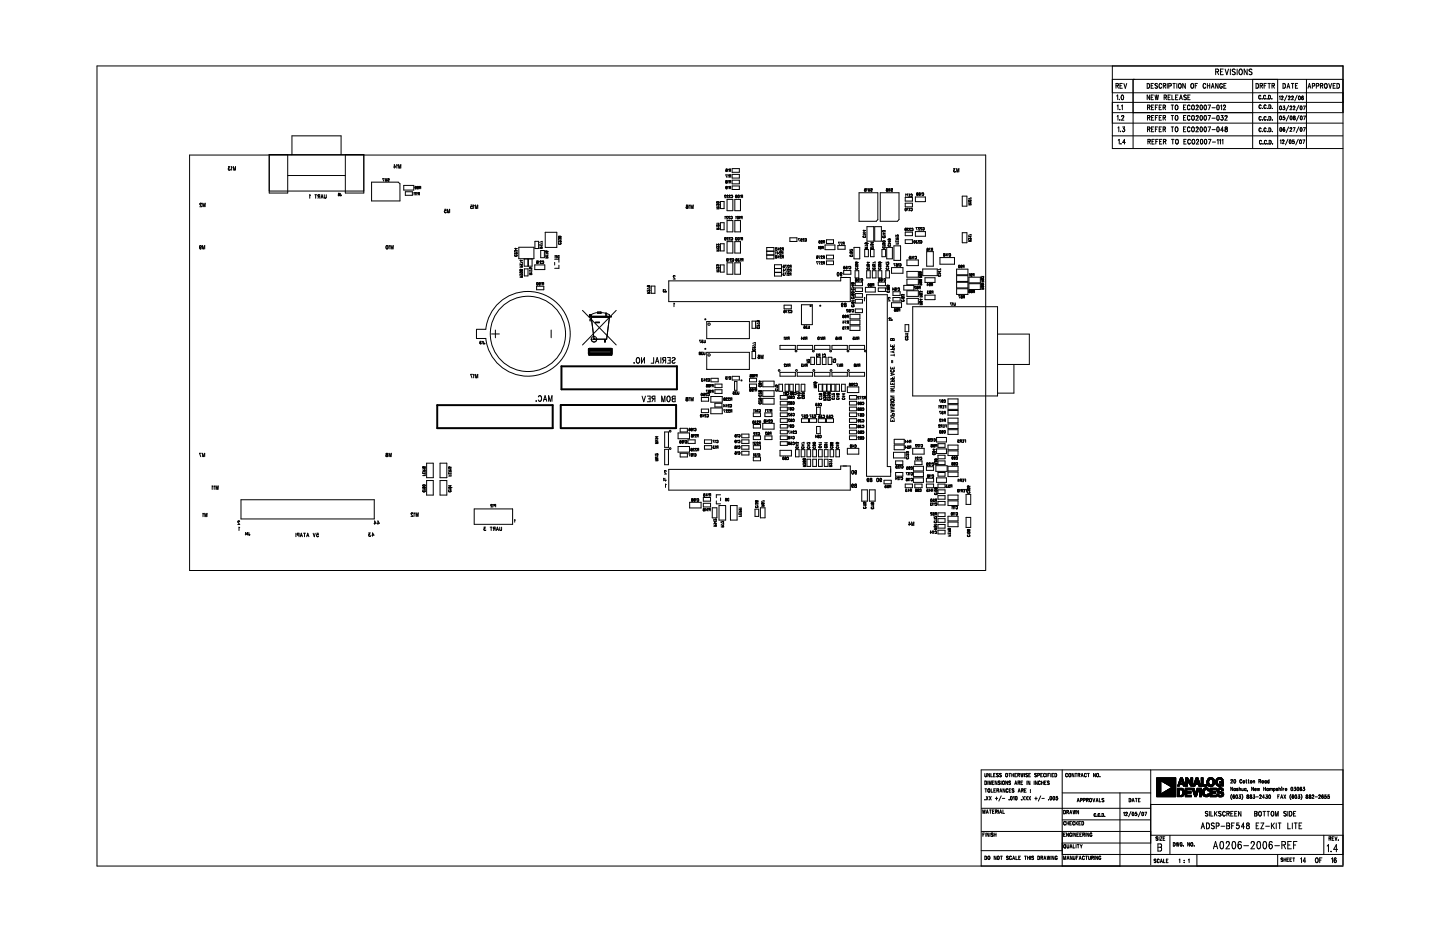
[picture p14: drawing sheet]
<svg xmlns="http://www.w3.org/2000/svg" width="432mm" height="279mm" viewBox="0 0 432 279" stroke-linecap="round" stroke-linejoin="round" font-family="sans-serif">
<g fill="none" stroke="#000" stroke-width=".3">
<path d="M29.1 19.8h373.6v239.8h-373.6zM333.5 19.8v24.7h69.2M333.5 23.8h69.2M333.5 27.8h69.2M333.5 30.7h69.2M333.5 33.8h69.2M333.5 36.9h69.2M334.6 25.7h.7v-.6l-.7-.1v1.5M334.9 28.8l.3-.3v1.4M335 31.8l.2-.3v1.4M335 34.9l.2-.3v1.4M335 25.7l.4 .8"/>
<path d="M335.2 38.4l.3-.3v1.4M335.7 29.8h.1M335.8 32.9h.1M335.8 35.9h.1M335.8 25.7h.5M336 39.3v.2zM336.3 31.8l.2-.3v1.4M336.3 35l.2-.3h.4v.4l-.6 .9h.7M336.3 28.6a.68 .68 0 0 1 .7 .5 .68 .68 0 0 1-.4 .8l-.3-.1-.1-.5zM336.5 25h-.7v1.5h.7M336.6 38.1h.6l-.3 .5a.41 .41 0 0 1 .4 .6 .41 .41 0 0 1-.8 0M337 25l.4 1.5 .5-1.5"/>
<path d="M339.8 23.8v20.7M344 25a.72 .72 0 0 1 .7 .7 .72 .72 0 0 1-.7 .8zM344.1 38.7h.6v-.6h-.6v1.4M344.1 32.2l.6-.1 .1-.5-.7-.1v1.4M344.1 35.3l.6-.1v-.5l-.6-.1v1.4M344.5 32.2l.3 .7M344.5 35.3l.3 .7M344.5 38.7l.3 .8M344.7 28.5v1.4l-.7-1.4v1.4M345.2 25.7h.4M345.2 29.2h.4M345.3 32.2h.4"/>
<path d="M345.3 35.3h.4M345.3 38.7h.4M345.9 28.5h-.7v1.4h.7M345.9 25h-.7v1.5h.7M346 31.5h-.7v1.4h.7M346 34.6h-.7v1.4h.7M346 38.1h-.7v1.4h.7M346.3 28.5l.3 1.4 .3-1.4 .2 1.4 .3-1.4M346.5 32.2h.4M346.5 35.3h.4M346.5 38.7h.4M347.1 25.2l-.3-.2-.5 .2 .2 .5 .5 .1a.39 .39 0 0 1-.1 .6 .39 .39 0 0 1-.6-.2"/>
<path d="M347.1 31.5h-.6v1.4M347.1 34.6h-.6v1.4M347.1 38.1h-.6v1.4M347.6 32.2h.4M347.6 35.3h.4M347.6 38.7h.4M348.3 31.5h-.7v1.4h.7M348.3 34.6h-.7v1.4h.7M348.3 38.1h-.7v1.4h.7M348.3 25.4l-.1-.3a.71 .71 0 0 0-.7 .5 .71 .71 0 0 0 .4 .9l.4-.4M348.8 32.2l.7-.2v-.4l-.7-.1v1.4M348.8 35.3l.6-.1 .1-.4-.7-.2v1.4"/>
<path d="M348.8 38.7h.6l.1-.5-.7-.1v1.4M348.8 25.7h.6l.1-.5-.7-.2v1.5M349.1 29.2l.6-.1 .1-.5-.7-.1v1.4M349.1 32.2l.4 .7M349.1 35.3l.4 .7M349.1 38.7l.4 .8M349.2 25.7l.3 .8M349.4 29.2l.4 .7M350 25v1.5M350.3 29.2h.4M350.5 25.8l.7-.1-.1-.6-.6-.1v1.5M350.9 28.5h-.6v1.4h.6"/>
<path d="M351.2 31.5h.7M351.2 34.6h.7M351.2 38.1h.7M351.4 28.5v1.4h.6M351.5 31.5v1.4M351.5 34.6v1.4M351.5 38.1v1.4M351.7 25h.7M352 25v1.5M352.5 31.7l.2-.2a.68 .68 0 0 1 .6 .7 .68 .68 0 0 1-.7 .7l-.2-.5zM352.5 34.8l.2-.2a.71 .71 0 0 1 .6 .7 .71 .71 0 0 1-.6 .7l-.3-.5zM352.5 38.3l.2-.2a.74 .74 0 0 1 .5 .7 .74 .74 0 0 1-.5 .7l-.3-.6z"/>
<path d="M352.5 29.2h.4M352.9 25v1.5M353.2 28.5h-.7v1.4h.7M353.6 25.1a.71 .71 0 0 1 .7 .5 .71 .71 0 0 1-.4 .9 .8 .8 0 0 1-.3-1.4zM353.7 29.9l.4-1.4 .4 1.4M353.8 29.4h.6M354.9 32.2h.4M354.9 35.3h.4M354.9 38.7h.4M355.4 25v1.5l-.7-1.5v1.5M355.6 31.5h-.7v1.4h.7M355.6 34.6h-.7v1.4h.7"/>
<path d="M355.6 38.1h-.7v1.4h.7M355.7 28.7l-.2-.2-.4 .1v.4l.5 .3 .1 .4-.2 .2-.5-.2M356.2 29.2h.4M356.8 31.8l-.1-.2a.69 .69 0 0 0-.7 .5 .69 .69 0 0 0 .4 .8h.3l.1-.3M356.8 35l-.2-.4a.72 .72 0 0 0-.6 .7 .72 .72 0 0 0 .6 .7l.2-.3M356.8 38.4l-.1-.3a.71 .71 0 0 0-.7 .6 .71 .71 0 0 0 .4 .8l.4-.3M356.9 28.5h-.7v1.4h.7M357.3 25.1a.71 .71 0 0 1 .7 .5 .71 .71 0 0 1-.4 .9l-.5-.4zM357.5 31.6a.69 .69 0 0 1 .7 .5 .69 .69 0 0 1-.4 .8 .77 .77 0 0 1-.3-1.3zM357.5 34.7l.1-.1a.72 .72 0 0 1 .6 .7 .72 .72 0 0 1-.6 .7 .94 .94 0 0 1-.1-1.3zM357.5 38.1a.71 .71 0 0 1 .7 .6 .71 .71 0 0 1-.4 .8 .8 .8 0 0 1-.3-1.4zM358.4 25.7h.4"/>
<path d="M358.7 31.8v-.2a.37 .37 0 0 1 .6 .1 .37 .37 0 0 1-.1 .5l-.6 .7h.8M358.7 35l.2-.4 .4 .3-.7 1.1h.8M358.7 38.4h.1M358.7 38.4l.4-.3 .2 .4-.7 1h.8M359.1 25h-.7v1.5M360 34.7a.69 .69 0 0 1 .7 .5 .69 .69 0 0 1-.3 .7l-.3 .1-.2-.2zM360 31.6l.1-.1a.78 .78 0 0 1 .5 .7 .78 .78 0 0 1-.5 .7l-.3-.6zM360 38.1a.69 .69 0 0 1 .7 .5 .69 .69 0 0 1-.3 .8 .69 .69 0 0 1-.7-.5 .69 .69 0 0 1 .3-.8zM361.2 31.6l.2-.1a.78 .78 0 0 1 .4 .7 .78 .78 0 0 1-.4 .7l-.4-.6zM361.2 34.7a.7 .7 0 0 1 .7 .5 .7 .7 0 0 1-.5 .8l-.2-.1-.2-.5zM361.2 38.1a.7 .7 0 0 1 .7 .6 .7 .7 0 0 1-.5 .8l-.2-.1-.2-.5zM361.5 25.4l-.1-.3a.71 .71 0 0 0-.7 .5 .71 .71 0 0 0 .4 .9l.4-.4"/>
<path d="M362 25.7h.8M362 25v1.5M362.2 31.5h.8l-.5 1.4M362.2 34.6h.8l-.5 1.4M362.2 38.1h.8l-.5 1.4M362.8 25v1.5M363.2 26.5l.4-1.5 .5 1.5M363.4 26h.5M363.4 32.3h1M363.4 35.4h1M363.4 38.9h1M364.5 21.5l.8-.1v-.6l-.8-.1v1.7"/>
<path d="M365 31.6l.2-.1a.78 .78 0 0 1 .4 .7 .78 .78 0 0 1-.4 .7l-.3-.3zM365 38.1a.69 .69 0 0 1 .7 .5 .69 .69 0 0 1-.3 .8l-.2 .1-.3-.3zM365 21.5l.4 .9M365 34.7a.69 .69 0 0 1 .7 .4 .69 .69 0 0 1-.3 .8l-.2 .1-.3-.2zM365.3 25v1.5l-.8-1.5v1.5M366 21.5h.5M366.1 31.8l.2-.3v1.4M366.2 34.6h.5l-.3 .5a.42 .42 0 0 1 .4 .7 .42 .42 0 0 1-.7 0M366.5 25.4l-.2-.4a.75 .75 0 0 0-.6 .7 .75 .75 0 0 0 .6 .8l.2-.4v-.2h-.2M366.8 20.7h-.8v1.7h.8M366.9 31.8v-.2a.37 .37 0 0 1 .6 .1 .37 .37 0 0 1-.2 .5l-.5 .7h.7M366.9 39h-.8l.5-.9v1.4"/>
<path d="M367 25.7h.4M367.3 35l.1-.3 .5 .1v.3l-.6 .9h.7M367.4 20.7l.5 1.7 .5-1.7M367.4 38.1v.4a.53 .53 0 0 1 .6 .4 .53 .53 0 0 1-.2 .6 .45 .45 0 0 1-.5-.5 .45 .45 0 0 1 .5-.4l.2-.5zM367.7 25h-.7v1.5h.7M368.9 20.7v1.7M370.4 21l-.3-.3-.6 .3 .1 .3 .7 .5 .1 .4-.3 .2-.6-.2M371 20.7v1.7M371.8 20.8l.1-.1a.87 .87 0 0 1 .7 .8 .87 .87 0 0 1-.7 .9 1.13 1.13 0 0 1-.1-1.6zM374 20.7v1.7l-.9-1.7v1.7M375.4 21l-.3-.3-.6 .3 .1 .3 .8 .5v.4l-.3 .2-.6-.2M375.6 23.8v20.7"/>
<path d="M376.6 25a.72 .72 0 0 1 .8 .7 .72 .72 0 0 1-.8 .8zM377.9 25.7h.6v-.5l-.6-.2v1.5M378.1 28.8a.33 .33 0 0 0-.4-.2 .33 .33 0 0 0-.3 .4v.3a.33 .33 0 0 0 .3 .4 .33 .33 0 0 0 .4-.3M378.2 38.7l-.4-.3-.3 .4 .3 .7 .4-.3M378.2 35.2a.33 .33 0 0 0-.4-.3 .33 .33 0 0 0-.3 .4v.3a.33 .33 0 0 0 .3 .4 .33 .33 0 0 0 .4-.2M378.2 31.7a.33 .33 0 0 0-.4-.2 .33 .33 0 0 0-.3 .4v.2a.33 .33 0 0 0 .3 .4 .33 .33 0 0 0 .4-.2M378.2 25.7l.4 .8M378.5 29.6v.1M378.6 39.4h.1M378.6 32.5h.1M378.6 35.9h.1M379.1 25.7h.4"/>
<path d="M379.5 28.8a.33 .33 0 0 0-.4-.2 .33 .33 0 0 0-.2 .4v.3a.33 .33 0 0 0 .2 .4 .33 .33 0 0 0 .4-.3M379.6 31.7a.33 .33 0 0 0-.4-.2 .33 .33 0 0 0-.2 .4v.2a.33 .33 0 0 0 .2 .4 .33 .33 0 0 0 .4-.2M379.6 35.2a.33 .33 0 0 0-.4-.3 .33 .33 0 0 0-.2 .4v.3a.33 .33 0 0 0 .2 .4 .33 .33 0 0 0 .4-.2M379.6 38.7l-.3-.3-.3 .4 .3 .7 .3-.3M379.7 25h-.6v1.5M380 29.6l-.1 .1M380.1 32.5h.1M380.1 39.4h.1M380.1 35.9h.1M380.1 32.5v.1M380.2 25h.8M380.4 28.6a.55 .55 0 0 1 .6 .5 .55 .55 0 0 1-.6 .6z"/>
<path d="M380.5 38.4a.57 .57 0 0 1 .6 .5 .57 .57 0 0 1-.6 .6zM380.5 31.5a.55 .55 0 0 1 .6 .5 .55 .55 0 0 1-.6 .6zM380.5 34.9a.55 .55 0 0 1 .6 .6 .55 .55 0 0 1-.6 .5zM380.6 25v1.5M381.4 29.6h-.1M381.4 29.6h.1M381.4 25.7h.7v-.6l-.7-.1v1.5M381.5 32.5h.1M381.5 32.5v.1M381.6 39.4h.1M381.6 36h.1M381.8 25.7l.3 .8"/>
<path d="M383.1 23.8v20.7M383.6 29l.2-.2v1.1M383.8 31.8a.51 .51 0 0 1 .5 .5 .51 .51 0 0 1-.5 .6zM383.8 34.8a.51 .51 0 0 1 .5 .5 .51 .51 0 0 1-.5 .6zM383.9 38.3a.51 .51 0 0 1 .5 .5 .51 .51 0 0 1-.5 .5zM384.3 29.1l.1-.3 .3 .2-.5 .9h.6M384.7 25a.72 .72 0 0 1 .8 .7 .72 .72 0 0 1-.8 .8zM384.8 31.8h.4l-.2 .4a.33 .33 0 0 1 .3 .5 .33 .33 0 0 1-.6 0M384.8 35.2h.4l.1 .3-.3 .4-.3-.2M384.8 35.2v.1M385.2 38.4l-.3-.1-.2 .7M385.2 34.8h-.4v.5"/>
<path d="M385.9 28.6l-.8 1.7M385.9 26.5l.4-1.5 .5 1.5M386.1 26h.5M386.3 29.1l.2-.3 .3 .2-.5 .9h.6M386.4 31.6l-.7 1.7M386.4 38.1l-.7 1.7M386.5 34.6l-.8 1.7M386.8 32h.1M386.8 38.5l.1-.2a.29 .29 0 0 1 .4 .1 .29 .29 0 0 1-.1 .4l-.4 .6h.6M386.8 32l.4-.2 .1 .3-.5 .8h.6M387 34.8a.51 .51 0 0 1 .4 .5 .51 .51 0 0 1-.4 .6zM387.2 25h.8"/>
<path d="M387.3 29.1l.2-.3 .3 .2-.5 .9h.6M387.6 25v1.5M387.8 38.3h.5l-.4 1.1M387.8 32l.3-.2 .2 .3-.5 .8h.5M387.9 34.8v.4a.37 .37 0 0 1 .5 .3 .37 .37 0 0 1-.4 .4l-.2-.5 .5-.4zM388.5 25.7h.4M389 28.6l-.8 1.7M389.1 25h-.6v1.5h.6M389.5 28.9l.1-.1a.55 .55 0 0 1 .3 .6 .55 .55 0 0 1-.4 .4zM389.5 31.6l-.8 1.7M389.5 38.1l-.8 1.7M389.5 34.6l-.8 1.7"/>
<path d="M390 31.8a.51 .51 0 0 1 .4 .5 .51 .51 0 0 1-.4 .6zM390 38.3a.51 .51 0 0 1 .4 .5 .51 .51 0 0 1-.4 .5zM390 34.8a.51 .51 0 0 1 .5 .5 .51 .51 0 0 1-.5 .6zM390.8 29l-.4-.1-.1 .6M390.8 31.8h.6l-.4 1.1M390.8 38.3h.6l-.4 1.1M390.9 34.8h.6l-.5 1.1M391.8 23.8v20.7M392.2 26.5l.4-1.5 .5 1.5M392.4 26h.5M393.5 25.8l.7-.1v-.6l-.7-.1v1.5M394.7 25.8l.7-.1v-.6l-.7-.1v1.5"/>
<path d="M395.9 25.7h.7v-.6l-.7-.1v1.5M396.3 25.7l.4 .8M397.3 25.1a.71 .71 0 0 1 .8 .5 .71 .71 0 0 1-.4 .9 .8 .8 0 0 1-.4-1.4zM398.4 25l.5 1.5 .4-1.5M399.8 25.7h.4M400.4 25h-.6v1.5h.6M400.9 25a.72 .72 0 0 1 .8 .7 .72 .72 0 0 1-.8 .8zM56.9 46.5h238.7v124.5h-238.7zM69 50h-.5l.2 .3a.32 .32 0 0 0-.2 .5 .32 .32 0 0 0 .5 0M69.6 50.2l-.2-.2v1M70 51v-1l.3 1 .3-1v1M80.7 57.3h28.4"/>
<path d="M86.3 46.4v11.5h-5.6v-11.5h28.4v11.5h-5.6v-11.5M86.3 52.6h17.2M87.5 46.4v-5.7h14.8v5.7M93.1 58.6l-.2-.2v1M94.4 58.4h.6M94.7 58.4v1M95.6 58.9l-.3 .5M95.9 58.9l-.5-.1v-.3l.5-.1v1M96.3 59.4l.3-1 .3 1M96.4 59.1h.4M97.2 58.4v.7l.3 .3 .3-.3v-.7M101.4 58.5h.1"/>
<path d="M101.4 58.5l.2-.3 .2 .3M101.4 58.5l.1 .2 .3-.2M101.5 58h.2l.1 .5M102.1 58v.7l.3-.2M102.4 58.5h.1M111.4 54.6h8l.5 .5v5.1h-8.5zM115.2 53.6h-.4l.3 .7M115.4 53.6l.2 .7 .1-.7 .2 .7 .1-.7M116.3 53.7h.4l-.4 .3v.3l.4-.1M118 50.1h.6l-.4-.7v1M119.2 49.6l-.2-.2v1M119.5 50.4v-1l.4 1 .3-1v1"/>
<path d="M121.1 55.6h3v1.4h-3zM121.5 57.5h2.2v1h-2.2zM124.3 57.9l-.1-.2v.8M124.5 56.1v.5l.3-.1M124.5 55.9l.3 .2-.1 .2zM124.7 57.9l-.2-.2v.8M125.1 57.9l-.1-.2v.8M125.1 56.1l.1 .5 .2-.1M125.2 55.9l.3 .2-.2 .2zM125.4 58v-.3h.4v.8M125.4 58h.1M125.4 58l.4 .1"/>
<path d="M125.6 58.1l-.3 .4M125.9 56.2l-.2 .4M126.2 56.2h-.4v-.3h.4v.7M217.3 58.7l.1-.2 .2 .2M217.3 58.7h.1M217.3 58.7l.4 .6h-.4M217.6 58.7h.1M217.6 51.2h.1M217.6 56.1l.1 .5 .3-.1M217.7 50.8h.3v.5l-.2 .1-.2-.2M217.7 54.5h.3v.4h-.3zM217.7 55.9l.3 .1-.2 .3z"/>
<path d="M218 58.7l.1-.2 .2 .2M218 58.7h.1M218 54.2h-.3l.1 .2M218 58.7l.4 .6h-.5M218 54.2h.1M218 54.2l-.2 .2M218 59.8h1.8v3.4h-1.8zM218 51.1l-.4 .1M218.1 52.4h-.5l.3 .8M218.3 58.7h.1M218.4 50.8l-.1-.1v.7M218.4 52.5l-.1-.1v.8"/>
<path d="M218.4 54.3l-.1-.2v.8M218.4 56l-.1-.1v.7M218.7 50.7h.4v.7M218.7 56.1v-.2h.4v.7M218.7 52.7l.1-.2 .3-.1v.8M218.7 50.8v.2M218.7 54.2l.2 .3M218.7 50.7v.1M218.7 51h.1M218.7 56.1v.1M218.7 51h.4M218.7 52.7h.1"/>
<path d="M218.7 54.2h.1M218.7 56.2h.4M218.8 54.2l.3-.1v.8M218.8 52.7h.1M218.9 52.7h.2M218.9 54.5h.2M218.9 51l-.2 .4M218.9 52.7l-.2 .5M218.9 54.5l-.2 .4M218.9 56.2l-.2 .4M219 58.7h.1M219 58.7l-.3-.1 .3 .7h-.4"/>
<path d="M219.3 58.7l.1-.2 .2 .1a.33 .33 0 0 1 .1 .5 .33 .33 0 0 1-.4 .1v-.1M219.5 50.5h2.2v1.1h-2.2zM219.5 52.3h2.2v1.1h-2.2zM219.5 54h2.2v1.1h-2.2zM219.5 55.8h2.2v1h-2.2zM220.3 59.8h1.7v3.4h-1.7zM220.6 58.5l.3 .3-.1 .5-.3-.4zM222 58.7l-.1-.2v.8M222.2 58.7l.5 .2M222.2 58.7h.1M222.2 58.7l.5-.2v.8M222.5 58.9l-.3 .4"/>
<path d="M257.6 57.8h5.6v8l-.4 .5h-5.2zM259.2 56.6h.3v.3M259.5 56.9l-.3 .1 .2 .3 .2-.1M260 56.7l-.1-.1v.7M260.3 56.6l.1 .7 .2-.7 .1 .7 .2-.7M261.1 56.6h.4l-.3 .4v.3l.3-.1M263.9 57.8h5.7v8l-.5 .5h-5.2zM265.9 56.6h.1M265.9 56.6h-.1M265.9 57.3h.1M265.9 56.9h.1M265.9 56.9h-.1l.1 .4"/>
<path d="M265.9 56.9l.2 .2M265.9 56.6l.2 .5M266.1 57.1l-.2 .2M266.4 56.6l.1 .7 .2-.7 .1 .7 .2-.7M267.2 56.6h.3l.1 .2M267.6 56.9l-.4 .3h.4M267.6 56.8v.1M271.4 59.2h2.2v1.1h-2.2zM271.8 58.3l-.2-.1v.7M272.4 58.2h-.4l.3 .7M272.8 58.3l-.1-.1v.7M273.1 58.8h.1"/>
<path d="M273.1 58.3h.4l-.1 .6-.3-.1M273.1 58.3h.1M274.5 59.1h3v1.4h-3zM274.9 58.1l.1 .5M274.9 58.1l.1 .2M275 57.8h.1M275 58.6h.1M275 58.3h.1M275 57.8l-.1 .3M275.1 57.8l.2 .2-.2 .3M275.2 58.5l-.1 .1M275.5 57.9h.3l.1 .3"/>
<path d="M275.6 58.2h-.1M275.6 58.2h.2M275.9 58.2l-.2 .4-.2-.4M276.3 58l-.2-.2v.8M276.5 58l.3-.2 .2 .3-.2 .5-.3-.2M286.4 50.5h-.4l.3 .4a.32 .32 0 0 0-.3 .4 .32 .32 0 0 0 .4 .2M286.5 51.5h-.1M286.5 51.4v.1M286.9 51.6v-1.1l.3 1.1 .3-1.1v1.1M288.5 58.8h1.4v3h-1.4zM290.4 59.6l.8-.3v.4M290.5 60l.7 .2-.7 .2z"/>
<path d="M333.5 40.7h69.1M335.3 42l.3-.2v1.4M336.1 43.1h.1M337.4 42.7h-.8l.6-.9v1.4M344.2 42.4h.6v-.6h-.6v1.4M344.6 42.4l.3 .8M345.4 42.4h.4M346.1 41.8h-.7v1.4h.7M346.6 42.4h.4M347.3 41.8h-.7v1.4M347.7 42.4h.4M348.4 41.8h-.7v1.4h.7"/>
<path d="M348.9 42.4h.6v-.6h-.6v1.4M349.2 42.4l.4 .8M351.3 41.8h.7M351.7 41.8v1.4M352.6 42l.2-.2a.71 .71 0 0 1 .6 .7 .71 .71 0 0 1-.6 .7l-.3-.6zM355 42.4h.4M355.7 41.8h-.7v1.4h.7M357 42.1a.42 .42 0 0 0-.6-.3 .42 .42 0 0 0-.2 .5l.2 .8 .3 .1 .3-.4M357.6 41.8a.68 .68 0 0 1 .7 .6 .68 .68 0 0 1-.5 .8l-.4-.6zM358.8 42l.4-.2 .2 .4-.7 1h.8M358.8 42v.1M360.1 41.8a.69 .69 0 0 1 .7 .6 .69 .69 0 0 1-.5 .8l-.3-.3z"/>
<path d="M361.3 41.8h.1a.78 .78 0 0 1 .5 .7 .78 .78 0 0 1-.5 .7l-.3-.6zM362.4 41.8h.7l-.6 1.4M363.6 42.6h.9M365 42l.3-.2v1.4M365.7 42l.3-.2v1.4M366.4 42l.3-.2v1.4M378.3 42.3a.33 .33 0 0 0-.4-.2 .33 .33 0 0 0-.2 .4v.3a.33 .33 0 0 0 .2 .4 .33 .33 0 0 0 .4-.3M378.7 43.1h.1M379.8 42.3a.33 .33 0 0 0-.4-.2 .33 .33 0 0 0-.3 .4v.3a.33 .33 0 0 0 .3 .4 .33 .33 0 0 0 .4-.3M380.2 43.1h.1M380.6 42.1a.55 .55 0 0 1 .6 .5 .55 .55 0 0 1-.6 .6zM381.6 43.1h.1"/>
<path d="M383.9 42.2l.2-.2v1.1M384.5 42.2l.2-.2 .3 .2-.5 .9h.6M386.2 41.7l-.8 1.7M386.7 42l.4 .2v.8a.56 .56 0 0 1-.6-.4 .56 .56 0 0 1 .2-.6zM388.1 42h-.5v.4h.4l.1 .5-.4 .2-.2-.3M389.3 41.7l-.8 1.7M389.8 42a.51 .51 0 0 1 .5 .5 .51 .51 0 0 1-.5 .5zM390.7 42h.5l-.4 1.1M59.9 74l.1 .6 .3-.1M60.5 61.2l-.2-.3-.4 .2 .6 .9h-.6M60.7 74.6v-1l.3 1 .4-1v1M60.8 62v-1.1l.4 1.1 .3-1.1v1.1"/>
<path d="M115.9 73.7a.47 .47 0 0 1 .4 .4 .47 .47 0 0 1-.4 .5zM116.9 73.8l-.2-.2v1M117.2 74.6v-1l.4 1 .3-1v1M133.3 62.7h.4v.5a.34 .34 0 0 0-.5 .3 .34 .34 0 0 0 .5 .3M133.8 63.7l-.1 .1M133.8 63.6v.1M134.2 63.8v-1.1l.3 1.1 .3-1.1v1.1M141.2 61.5h.4v.4l-.2-.1a.32 .32 0 0 0-.3 .5 .32 .32 0 0 0 .6 0M142.2 61.7l-.2-.2v1M142.6 62.5v-1l.3 1 .4-1v1M154.3 75.7v.4l.7-.3M154.3 75.4l.2-.3 .3 .2 .3-.2v.3"/>
<path d="M154.3 75.4h.1M154.4 75.4l.1 .1M154.5 76.4l-.2 .3 .3 .1 .5-.1-.2-.3M154.6 74.4v.4l.5-.3h-.8M155 75.8l-.1 .3M155 75.8h.1M155.6 74.1h4.5v3.5h-4.5zM155.9 79.3h.7l-.1 .1M155.9 79.7l.4 .2M155.9 78.9l.7-.3v.4M156.1 77.9v.5l.5-.3h-.7M157.2 77.6h1.1v2.2h-1.1z"/>
<path d="M158.5 77.6h1.1v2.2h-1.1zM160.4 79.4h3v1.4h-3zM160.4 72.3h1.1v2.2h-1.1zM161 78.4l.2-.1 .1 .4M161.1 78.5h.1M161.1 79h.1M161.1 78.5l-.2 .2 .2 .3M161.1 78.5l.2 .2M161.3 78.7l-.2 .3M161.7 78.4l-.2-.2v.8M161.8 72.6l.8-.3v.4M161.8 73.3l.8-.3v.4"/>
<path d="M161.8 73.7h.8l-.2 .1M161.8 74.1l.4 .2M162.1 75.1h1.1v2.2h-1.1zM162.2 74.2l.3-.1 .1 .4h-.8M162.2 74.2v.3M162.3 78.4l-.1-.2-.2 .2 .3 .6h-.3M162.6 78.4l.2-.2 .2 .2-.1 .6-.3-.2M163.5 69.6h3.5v4.6h-3.5zM163.5 75.4l.2-.2 .3 .2M163.5 77.3h.8l-.1-.4-.2 .1v.3M163.5 75.4l.3 .2M163.5 76.2l.8-.3v.4"/>
<path d="M163.5 76.9l.5 .2M163.5 76.5h.8l-.1 .2M163.5 75.4h.1M164 75.4h.1M164 75.4l-.2 .2M164.2 75.3l.1 .1M164.3 75.4h.1M164.3 75.4l-.5 .2M166.3 77.7h1.3v.9M166.3 78.7v.8M166.6 76.8l-.1-.2v.8M167 76.8l-.2-.2v.8"/>
<path d="M167.3 76.7l.3-.1v.8a.42 .42 0 0 1-.3-.2 .42 .42 0 0 1 0-.5zM167.5 72.1v.5l.6-.4v.3M167.5 71.5v.3M167.5 71.8h.1M167.6 70.8h.2l.3 .4M167.6 71.5h-.1M167.6 71.5l.3 .2 .3-.2v.3M167.6 71.8v.1M167.6 70.8l-.1 .1M167.6 79.5v.9h-1.3M167.6 72.8v.4h.5M168.1 72.5h.1"/>
<path d="M168.1 70.8l-.3 .4h-.3v-.3M168.1 71.2h.1M168.1 73.2h.1M168.1 72.8h.1M168.1 70.8h.1M168.1 70.8v.4M168.1 72.8v.4M205.7 62.2l.3 .3M205.7 62.2h.1M205.8 61.6l.2-.1 .2 .2v.7l-.2 .1M206 62.5h.1M206 61.9l-.3 .3"/>
<path d="M206 61.9h.1M206 61.9l.2 .1M206.8 61.7l-.2-.2v1M207.2 62.5v-1l.3 1 .4-1v1M214.9 68.8h.7v-.3h-.3v.3M214.9 75.3h.7v-.4h-.3v.4M214.9 73.2v.3l.7-.3-.1 .3M214.9 74.5h.7l-.1 .1M214.9 60.5h.7v.3h-.7zM214.9 61.1v.4l.7-.3-.1 .3M214.9 67.4v.3l.7-.3-.1 .3M214.9 68h.7l-.1 .2"/>
<path d="M214.9 68.4l.4 .2M214.9 73.8v.4l.4-.3M214.9 66.9h.7l-.1 .2M214.9 62.2l.4 .2M214.9 61.8h.7l-.1 .1M214.9 74.9l.4 .2M215.3 62.4v.2M215.3 62.4l.3-.2v.4h-.7M215.3 79.4l-.4 .1 .1 .3M215.3 79.4h.1M215.3 79.4v.2l.3-.2v.3M215.4 73.8l.2 .1-.2 .3"/>
<path d="M215.4 68.4l-.1 .1M215.4 62.2h-.1M215.4 73.8l-.1 .1M215.4 73.5h.1M215.4 67.7h.1M215.4 61.5h.1M216 73.1h1.1v2.1h-1.1zM216 60.4h1.1v2.1h-1.1zM216 79.4h1.1v2.2h-1.1zM216 66.8h1.1v2.1h-1.1zM217.5 71.2h.1M217.5 72h.1"/>
<path d="M217.5 71.2l-.2 .1 .2 .7M217.5 71.2l.2 .3-.2 .5M217.6 65l-.2-.1v.7M218 66.1h1.8v3.4h-1.8zM218 72.4h1.8v3.5h-1.8zM218 78.8h1.8v3.4h-1.8zM218 71.3h.1M218.1 77.6h.1M218.1 78.3h.1M218.1 77.6l-.3 .3 .3 .4M218.1 77.6l.2 .3-.2 .4M218.2 65l-.4-.1 .4 .7h-.4"/>
<path d="M218.3 71.3l-.3 .1 .4 .6h-.5M218.7 77.7l-.2-.1v.7M218.9 65h-.4l.4 .6h-.4M218.9 65h.1M219 71.3v.1M219 71.3h-.3l.3 .7h-.4M219.1 77.6h-.1M219.1 65.4l.3 .2M219.2 65h-.1M219.2 65l.2-.1 .1 .1v.6M219.2 77.6h.1M219.3 77.6l-.4 .2 .4 .5h-.4"/>
<path d="M219.3 77.6v.1M219.3 71.4l.2-.2 .2 .3-.2 .5-.2-.2M219.5 65.6h-.1M219.6 77.7a.24 .24 0 0 1 .3-.1 .24 .24 0 0 1 .1 .3l-.1 .4-.3-.2M220.3 72.4h1.7v3.5h-1.7zM220.3 66.1h1.7v3.4h-1.7zM220.3 78.8h1.7v3.4h-1.7zM220.6 71.5h.1M220.7 77.6l.3 .1-.2 .2zM220.7 78.2v.1M220.7 78.3h.3M220.8 65l-.1-.1v.7"/>
<path d="M220.8 77.9l-.1 .3M220.9 77.9l.1 .3M220.9 71.2h-.3l.1 .3-.2 .2 .4 .2M220.9 71.9h.1M220.9 71.8v.1M221 78.2v.1M221.1 64.9l.3 .1-.1 .6-.2-.1zM221.3 71.2l.3 .1-.2 .7-.2-.4zM221.3 78.1l.4 .2M221.3 78v.1M221.7 77.6h-.3l.1 .3-.2 .1M221.7 78.2v.1"/>
<path d="M221.7 78.1v.1M221.9 65l-.2-.1v.7M222 71.3l-.1-.1v.8M222.1 77.7l-.1-.1v.7M222.3 65.2l-.2 .4M222.4 77.6h.1M222.4 77.9h.1M222.4 77.6v.3M222.4 77.6h.4v.7M222.4 77.9h.4M222.5 71.5l-.3 .5M222.5 65.2l-.4-.2 .4-.1v.7"/>
<path d="M222.6 77.9l-.2 .4M222.7 71.5h-.4l-.1-.2 .5-.1v.8M229.9 76.5h2.2v1.1h-2.2zM229.9 74.2h2.2v1.1h-2.2zM229.9 75.4h2.2v1h-2.2zM232.2 79.4h2.2v2.2h-2.2zM232.5 74.4l.4 .7h-.4M232.6 74.3h.2M232.6 74.3l-.1 .1M232.8 75.6l-.2-.1v.7M232.8 74.3v.1M232.8 74.4l.1 .1"/>
<path d="M233 76h.5l-.3-.5v.7M233.2 74.8h.4l-.3-.5v.8M233.2 77.1h.4l-.3-.5v.8M233.8 75.5h.1M234.1 75.5h.1M234.1 75.5h-.3v.2l.3 .5h-.4M234.1 75.5v.1M234.1 75.6h.1M234.2 74.4v.1M234.2 76.7h-.3v.2l.4 .5h-.5M234.2 76.7v.1M234.2 74.3h-.3v.3l.4 .5h-.5"/>
<path d="M234.2 74.3v.1M234.2 76.7h.1M234.2 76.8h.1M234.4 75.5v.3h.4M234.4 75.5h.1M234.4 75.5h.4v.7M234.6 75.8l-.2 .4M234.7 77l-.2 .4M234.7 74.7l-.2 .4M234.9 79.5h.3v.3M234.9 74.7l-.3-.1-.1-.2 .4-.1v.8M234.9 77h-.3l-.1-.3 .4-.1v.8"/>
<path d="M235.2 79.8h-.3l-.1 .3 .2 .2 .2-.2M235.9 79.5h-.4l.3 .8M236.5 79.7l-.1-.2-.2 .1 .4 .7h-.4M236.9 71.3h2.1v1.1h-2.1zM237 79.9l-.2 .4M237.2 79.9l-.4-.3 .4-.1v.8M239.8 71.5h-.4l.3 .8M240.1 71.5h.3l.1 .4-.3-.1-.1 .4h.4M240.5 72.2h.1M240.8 71.6h.3M240.8 71.6l.4 .7h-.5M240.8 71.6h.1"/>
<path d="M241.1 71.6h.1M241.1 71.6v.1M241.4 71.7l.2-.2a.32 .32 0 0 1 .3 .4 .32 .32 0 0 1-.4 .3l-.1-.1M244.9 77.3h.1M244.9 77.3l.1 .2M244.9 76.8h.3v.5M245 77l-.1 .3M245 77h.1M245 77.5h.1M245.1 77l.1 .3M245.2 77.3l-.1 .2M245.2 78.4h-.3l.3 .8"/>
<path d="M245.6 72.1h.3v.3M245.6 74l-.2-.1v.7M245.9 72.4h-.3a.26 .26 0 0 0 0 .3 .26 .26 0 0 0 .3 .1l.1-.1M245.9 73.9l.3 .1-.3 .1zM245.9 72.4h.1M245.9 74.2l.4 .1-.1 .3h-.3zM245.9 76.8h-.4l.3 .7M245.9 78.4h-.4l.3 .8M246.2 72.4l.1 .5 .2-.1M246.2 72.4l.2 .2M246.3 72.2l-.1 .2M246.3 72.2h.1"/>
<path d="M246.4 72.1h.1M246.4 72.6h.1M246.4 72.1l-.1 .1M246.4 72.1l.2 .2-.2 .3M246.5 76.8l-.3 .2 .3 .5h-.3M246.5 76.8h.1M246.5 76.8v.1M246.5 78.6l-.2-.2-.1 .3 .4 .5h-.4M246.5 76.9h.1M246.5 78.6v.1M246.7 74.2l-.2 .4M246.8 76.8l.1 .2 .3 .1"/>
<path d="M246.8 78.7h.1M246.9 76.8h.3v.7M246.9 74.2h-.4v-.3h.4v.7M246.9 76.8h-.1M247 77.1l-.2 .4M247.1 72.5l-.3 .4M247.1 78.8l-.3 .4M247.2 78.8h-.3v-.3l.3-.1v.8M247.3 72.5l-.4-.1v-.2l.4-.1v.8M247.4 73.4h3v1.4h-3zM247.8 78.2h2.1v1.1h-2.1zM247.8 76.5h2.1v1.1h-2.1z"/>
<path d="M247.8 71.9h2.1v1.1h-2.1zM251.2 73.6h2.2v1.1h-2.2zM251.8 72.6h-.4l.3 .7M252.5 72.6h-.4l.2 .7M252.9 72.9l-.1-.3h.4v.7M252.9 72.9h.3M252.9 79.8h.3l.1 .4-.3-.1-.1 .4h.4M252.9 72.9l-.2 .4M253.7 79.8h.2l.1 .4-.3-.1v.4h.3M254.9 74.7v.4l.6-.3 .2 .2-.3 .1M254.9 76.1h.8l-.2 .1M254.9 75.8h.1"/>
<path d="M255 75.8h.1M255.1 76.5l-.1 .4h.5l.2-.3M255.4 76.5l.2 .1M255.6 76.6h.1M255.7 75.4v.3l-.4 .1 .1-.3-.4-.1-.1 .4M256.1 74.2h1.7v3.4h-1.7zM256.5 78.7h.1M256.5 79.9h.8l-.2 .1M256.5 78.7l.1-.1 .4 .1M256.5 78.7l.1 .2 .7-.2M257 78.7h.1M257 79.5v-.2l-.3-.1-.2 .2 .1 .2"/>
<path d="M257 78.7l-.1 .2M257.1 78.6l.2 .1M257.3 78.7h.1M257.3 79.2v.3h-.4M258.8 70.4h.7l-.1 .1M259 70.7l-.2 .2 .2 .3 .5-.1-.1-.4M259 69v.4l.5-.3h-.7M259 69.6v.5l.5-.3h-.7M259.3 74.8h1.1v2.2h-1.1zM259.4 73l.1 .2M259.4 73.7l.7-.3v.4M259.4 74.1l.4 .2"/>
<path d="M259.4 73h.1M259.7 73h.1M259.7 73l.1 .2 .3-.2M259.8 74.1h.1M259.8 74.1v.4M259.8 74.1h.3v.4h-.7M259.9 72.8l-.2 .2M259.9 72.8l.2 .2M259.9 72.8l-.5 .2M260 79.9h.7l-.1 .2M260 67.9h2v4.4h-2zM260 79.6h.1"/>
<path d="M260 79.6l.1 .1M260.1 73h.1M260.2 78.5v.5l.5-.3h-.7M260.7 79.3v.2l-.3 .1v-.3h-.3l-.1 .3M261 74.8h1.1v2.2h-1.1zM261.1 73.8h.8l-.2 .1M261.1 72.7h.8l-.2 .1M261.2 73.4v.1M261.2 73.5h.1M261.3 74.2l-.2 .1 .2 .3 .5-.1-.1-.3M261.7 79.9h.7l-.1 .2M261.7 78.8l.7-.3v.5"/>
<path d="M261.9 73.2v.2h-.4l-.1-.3-.2 .3M261.9 79.2l-.2 .1 .1 .3M262 79.2l.2 .2-.1 .2 .3-.1v-.3M262 79.2h-.1M262.3 67.9h2v4.4h-2zM263.4 79.9h.8l-.2 .1M263.7 78.7h.1M263.7 78.7l.1 .2 .4-.2M263.8 78.6l-.1 .1M264.2 78.7h.1M264.2 78.7l-.6-.1-.1 .3M264.2 79.2v.3h-.3l-.1-.3-.4 .1 .2 .3"/>
<path d="M264.5 74.8h1.1v2.2h-1.1zM264.7 72.4l.3 .2 .4-.2M264.7 72.4h.1M264.7 70.4h.7l-.1 .2M264.7 71.1v.1M264.7 73.5h.7l-.1 .2M264.7 72.4l.3-.2 .4 .2M264.7 74v.1M264.9 70.8l-.2 .3M264.9 74h-.2M264.9 72.9l-.2 .2 .1 .2M264.9 69.1l-.2 .2 .1 .2"/>
<path d="M264.9 69.8v.4l.5-.3h-.7M264.9 69.1h.1M265 72.9h-.1M265 69.1l.1 .2 .3-.2v.3M265 72.9l.1 .3h.3v-.3M265.3 70.8v.4h-.6M265.3 74l.1 .1-.1 .3h-.4l-.2-.3M265.4 72.4h.1M265.7 78.5v.5l.7-.4M265.7 79.9h.8l-.2 .2M265.9 74.2h1.7v3.4h-1.7zM266 79.2v.4l.5-.3h-.8"/>
<path d="M266.3 78.9h.1M266.3 73h.7l-.1 .1M266.4 78.9h-.1M266.4 78.9h.1M266.4 78.6h.1M266.4 78.6v.3M266.5 73.4h-.2l.2 .4 .5-.1-.1-.3M266.6 72.3v.4l.4-.3h-.7M266.6 71.8h.1M266.6 71.8l.2 .2M266.8 71.6l-.5 .1 .1 .3M266.8 71.6l.2 .1-.2 .3"/>
<path d="M266.8 71.6l-.2 .2M266.8 72h.1M268.1 73.7h1.9v4.4h-1.9zM268.4 79h-.3l.3 .8M268.6 71.1h.8l-.2 .1M268.6 70.4v.4l.6-.4 .2 .3-.2 .1M268.6 72.1v.4h.8v-.4M268.6 71.5l.4 .2M268.7 79.2h.4l-.2 .6M268.9 79.8h.1M268.9 79.3h.1M268.9 79.3l-.2 .1 .2 .4"/>
<path d="M268.9 79.3l.2 .1M269 72.3v.2M269 72.9v.3M269 71.5v.4M269.1 71.5h.2l.1 .4h-.8M269.1 71.5h-.1M269.4 72.8v.4h-.8M269.5 79.2l-.1-.2v.8M269.7 79.2l.2-.2 .3 .2-.1 .6-.4-.2M271.4 68.8l.2 .1M271.4 60.9h2.2v1.1h-2.2zM271.4 69.6h2.2v1.1h-2.2z"/>
<path d="M271.4 71.9h2.2v1.1h-2.2zM271.6 68.9h.1M271.6 68.4h.1M271.6 68.4l-.2 .6 .3 .1M271.6 68.4l.1 .1-.1 .4M271.6 62.4h.1M271.6 63.2h.1M271.6 62.4l-.2 .2 .2 .6M271.6 62.4l.2 .3-.2 .5M271.7 68.7h.1M271.9 77.9h3.5v1.7h-3.5zM272.4 68.6l-.1-.2-.3 .2 .4 .6h-.4"/>
<path d="M272.5 62.4h-.5l.3 .8M272.7 76.8h.3v.4l-.3-.1v.4l.3 .1M272.8 62.6l-.1-.2v.8M273 77.6h.1M273 68.6l-.2-.2-.1 .3 .4 .5h-.4M273 77.5v.1M273 68.6h.1M273.1 62.6l.4-.1-.1 .7M273.1 63l.3 .2M273.3 77.3h.4l-.2-.5v.8M273.3 68.6l.2-.2a.39 .39 0 0 1 .3 .4 .39 .39 0 0 1-.4 .4l-.1-.2M273.4 63.2h.1"/>
<path d="M274.2 77l-.2-.2v.8M274.2 72.1h.1M274.2 72.9h.1M274.2 72.1l-.2 .3 .2 .5M274.2 72.1l.2 .2-.2 .6M274.4 77l.1-.2 .3 .2-.1 .6-.3-.2M274.5 69.4h3v1.4h-3zM275 72.1h-.3l.2 .3-.2 .4 .3 .1 .1-.2M275.1 68.2h-.4l.3 .8M275.4 72.2h.1M275.4 72.2h.3M275.4 72.2l.4 .7h-.5"/>
<path d="M275.7 72.2h.1M275.7 72.2v.1M275.8 68.4l-.4-.1 .4 .7h-.4M276 72.3l.3-.2 .1 .3-.1 .5-.3-.2M276.4 68.4l-.1-.2-.2 .1 .3 .7h-.3M276.7 68.4l.2-.2 .2 .2-.1 .5-.3-.1M276.7 68.8h.1M277.9 75.4h2v4.4h-2zM278 74.8h.3v.3zM278 74.5h.3v.4M279 74.4h-.4l.3 .8M279.4 74.8l-.2 .4"/>
<path d="M279.7 74.8h-.4v-.3l.4-.1v.8M281.9 77.2h4.3v2h-4.3zM283 76.2l.2-.1 .1 .4M283 76.4l.3 .1-.2 .3zM283.5 76.5h.5l-.3-.5v.8M284.4 76.2l-.2-.2v.8M284.6 76.2a.3 .3 0 0 1 .5 .2 .3 .3 0 0 1-.5 .3v-.1M287.5 79.5l.3 .1-.1 .7-.3-.4zM288.1 79.9l.1 .3 .2-.1M288.1 79.9l.1-.4 .2 .4M288.1 79.9h.3M288.4 79.9h.1"/>
<path d="M288.5 69.8h1.4v3h-1.4zM288.9 79.9l-.2 .4M289.1 79.9l-.3-.1v-.3h.3v.8M290.4 60.6h.8l-.2 .2M290.4 70.6l.8-.3v.4M290.4 71.3v.5l.5-.4 .3 .1-.1 .2M290.4 61l.4 .3M290.4 72l.4 .2M290.4 70.9h.8l-.2 .2M290.8 61.1v.3M290.8 61.1h.1M290.8 72.1v.3"/>
<path d="M290.9 61.1h.2M290.9 72l-.1 .1M290.9 72h.2M291 71.7h.1M291.1 61.1h.1M291.1 72v.1M291.1 71.7h-.1M291.1 71.7h.1M291.1 72.1l.1 .3h-.8M291.1 61.1l.1 .3h-.8M148.5 98.9v2.4M155.9 80.1h.7v-.4h-.3v.4"/>
<path d="M155.9 82.7l.4 .2M155.9 82.1v.4l.7-.4M156 80.8h.3l.1 .3 .3-.1-.2-.2-.4 .4zM156.3 82.9l.3-.1 .1 .3h-.8M156.3 82.9v.2M156.5 82.5h.1M156.6 82.2v.2M156.6 82.1v.1M156.6 82.4h.1M156.6 82.4l-.1 .1M157.2 80.6h1.1v2.1h-1.1zM158.7 82.3h.8l-.1-.3h-.3v.3"/>
<path d="M158.7 81.5h.8l-.2 .2M158.7 81.2l.8-.3v.4M158.7 81.9l.4 .2M158.7 80.6h.1M158.8 80.6h.1M159.5 80.2v.3l-.4 .1 .1-.3-.4-.1-.1 .4M160.9 85.8h2.2v1.1h-2.2zM161 84.7h.2v.7h-.2zM161.6 85l.2 .2M161.6 85l.1 .4 .2-.1M161.8 85.2h.1M162 84.9v.1"/>
<path d="M162 85l-.2 .2M162 84.9l-.3-.2-.1 .3M162.3 84.8l-.1-.1v.7M162.8 85l-.2 .4M163 85h-.3l-.1-.2 .4-.1v.7M165.3 98.9v2.4M174.7 93l10.1 10.4M176.7 94.4h.5M176.7 94.5h.5M176.8 94.6h.4M176.8 94.3h.3M176.9 94.9h6.4"/>
<path d="M176.9 94.8h6.4v.2h-6.4zM177.2 94.5l-.2 .2-.3-.2h.5M177.3 95.8h-.4v.4h.5M178.6 96.6l1.1 .1zM179.2 93.7l-.8 .1a1.11 1.11 0 0 0-1.1 1.1M179.2 93.6h1v.3h-1zM180.2 93.7l1.4 .2M181.6 95v-1.1h.3v1.1M181.9 94l.8 .3M182.8 94.3v.6M184.8 93l-10.1 10.4M194.1 86.9v.4l.6-.4 .2 .3-.2 .1"/>
<path d="M194.1 88h.8l-.2-.5-.2 .1v.4M194.1 86.5l.8-.3v.5M194.1 87.5l.4 .3M194.4 85.7l.5 .1-.3 .2zM194.6 85.6l-.5 .1 .1 .2M195.3 85.8h1.1v2.1h-1.1zM199.2 86.8h-.3l.2 .2-.2 .4 .3 .1M199.3 87.5h-.1M199.3 87.4v.1M199.5 86.8l.1 .7h.2M199.8 87.5h.1M199.8 87.3v.2"/>
<path d="M200.5 84.2h51.6v-1h2.9l-.1 7.2h-54.4zM202.3 91.1l-.2-.2v1M202.4 82.8h.1M202.4 82.8l-.3-.2-.2 .3 .5 .8h-.6M211.9 96.4h12.8v5.1h-12.8zM214.9 80.7h.7l-.1 .2M214.9 81.5h.7v-.3h-.3v.3M214.9 80.1v.3l.4-.3M214.9 81.1l.4 .2M215.4 80.1h.2l-.1 .3M215.4 80.1h-.1M215.4 80.4h.1"/>
<path d="M225.5 96.3h1.1v2.1h-1.1zM227 97.4v.4l.7-.3-.2 .3M227 97l.7-.3v.5M227.2 98.1l-.2 .1a.36 .36 0 0 0 .4 .3 .36 .36 0 0 0 .3-.3l-.2-.1M227.5 96.4a.26 .26 0 0 0-.2-.3 .26 .26 0 0 0-.3 .1l.1 .3M227.5 96.4h-.1M227.7 96.1v.3h-.3M232.2 81.7h2.2v1.1h-2.2zM232.2 80.5h2.2M234.8 82.3l.1 .2 .3-.1M234.8 81.2h.4l-.3-.6v.8M234.8 82.3h.1"/>
<path d="M234.9 82.1v.1M234.9 82.2l-.1 .1M235.1 91.5h2.2v1.1h-2.2zM235.2 81.8h-.3l.1 .3h-.1M235.2 93h.1M235.2 93.8h.1M235.2 93l-.1 .1M235.2 93l.2 .1-.2 .7M235.4 93.4l-.3-.1 .1 .5M235.9 80.6h-.4l.3 .8M235.9 81.8h-.4l.3 .7M236.1 93h-.4l.3 .8"/>
<path d="M236.2 81.8h.3M236.2 81.8v.1M236.2 81.9l.4 .6h-.5M236.5 93h-.1M236.5 81.8v.1M236.5 81.9v.1M236.5 80.9l-.1-.3-.2 .2 .4 .6h-.4M236.7 93h.1M236.7 93h-.3v.3l.4 .5h-.5M236.7 93v.2M236.9 80.9v-.2l.3-.1v.8M236.9 81.8h.3v.7"/>
<path d="M236.9 81.9v.2l.3 .1M236.9 81.8v.1M236.9 80.9v.1M236.9 81h.3M237 82.2l-.2 .3M237 81l-.2 .4M237.1 93l-.1 .2M237.2 93l.2 .1a.34 .34 0 0 1 0 .4 .34 .34 0 0 1-.4 .1M237.2 93h-.1M240.3 91.4h3.3v5.9h-3.3zM241.1 97.8l.2-.1 .1 .5M241.2 98.5h.1"/>
<path d="M241.2 98h.1M241.2 98l-.2 .2 .2 .3M241.3 98l.1 .2M241.4 98.2l-.1 .3M241.7 98.1l.1 .3 .3-.1M241.7 98v.1M242 97.7h-.3l.2 .3h-.2M242.4 97.7l.1 .8 .2-.1v-.7M242.9 91.6h.3v.3h-.3zM251.1 81.7a.49 .49 0 0 1 .5 .5 .49 .49 0 0 1-.5 .5zM252 82l.1 .7 .3-.2M252.3 91.2l.1 .7 .4-.1"/>
<path d="M252.7 96.7h.4l-.3-.5v.8M252.7 98h.3v.3h-.3l.1 .4 .3-.1M252.8 94.7l.1-.2 .1 .2M252.8 94.7v.1M252.8 94.8l.3 .2-.2 .2-.2-.2 .3-.2M253 81.1h2.1v1.1h-2.1zM253 94.7v.1M253.2 90.9v.3a.39 .39 0 0 1 .5 .3 .39 .39 0 0 1-.2 .4 .32 .32 0 0 1-.3-.3 .32 .32 0 0 1 .4-.3l.1-.4zM253.3 80.5h.1M253.4 94.9v.3l.3-.1M253.4 94.9l.1-.4 .2 .4M253.4 94.9h.3"/>
<path d="M253.7 94.9h.1M253.7 96.2h-.3l.3 .8M253.7 98h-.3l.3 .7M253.9 92.9l.1-.1 .3 .1M253.9 93l.4 .5h-.4M253.9 92.9v.1M254 94.7l.4-.2v.7M254 94.7l.4 .2M254 94.7h.1M254 96.5l.1-.2 .3-.1v.8M254 98.3l.1-.3h.3v.7M254 96.5l.1 .1"/>
<path d="M254 98.3h.1M254.1 96.6h.3M254.1 98.3h.3M254.2 96.6l-.2 .4M254.2 98.3l-.2 .4M254.2 94.9l-.2 .3M254.3 92.9v.1M254.4 80l-.1-.2v.8M254.6 92.9h.3l-.2 .6M254.7 80l.1-.2 .3 .2v.5l-.4-.1M254.7 93.5h.1M254.7 93h.1"/>
<path d="M254.7 93l-.2 .3 .2 .2M254.7 93l.2 .2M254.9 94.2h3v1.4h-3zM254.9 96h3v1.3h-3zM254.9 97.7h3v1.4h-3zM255.3 92.9l-.2-.1v.7M255.4 90.1h.7l-.2 .2M255.4 86.1h.7l-.2 .2M255.4 90.7h.1M255.4 88.7h.7l-.2 .2M255.4 91.1h.7l-.2 .2M255.4 90.7l.2 .2"/>
<path d="M255.4 85.1h.1M255.4 90.6v.1M255.4 87.5h.5l.2 .2-.6 .1zM255.4 85.1l.2 .1M255.4 88.1v.1M255.4 88.1l.4 .1-.1 .3M255.4 90.6h.1M255.4 90.6l.4 .1M255.5 91.6l-.1 .3a.34 .34 0 0 0 .5 .1 .34 .34 0 0 0 .1-.4h-.1M255.5 89.2l-.1 .2 .3 .2 .4-.2-.2-.2M255.5 86.5l-.1 .3 .3 .2 .4-.2-.2-.3M255.6 93l.1-.2 .2 .1v.6"/>
<path d="M255.6 93.3l.2 .2M255.6 84.8h-.2v.3M255.6 85.4v.5l.5-.3h-.7M255.6 84.8h.1M255.7 84.8l.2 .3 .2-.1-.2-.2-.2 .3M255.7 85.1l-.1 .1M255.8 90.7h.1M255.8 90.7l-.2 .2M255.9 93.5h-.1M256 88.1l-.1 .4h-.5v-.3M256 90.6l.1 .1M256.1 90.7h.1"/>
<path d="M256.1 90.7l-.5 .2M256.4 81.2h1.1v2.1h-1.1zM256.5 89.7h2.1v1.1h-2.1zM256.5 84.6h2.1v1h-2.1zM256.5 86.3h2.1v1.1h-2.1zM256.5 88h2.1v1.1h-2.1zM256.5 92.6h2.1v1.1h-2.1zM256.5 80.6h.1M256.5 84.2h.1M256.7 80.3l-.2 .3M256.7 83.9l-.2 .3M256.7 83.9l.2 .3h-.4"/>
<path d="M257.1 80.3l.2 .1-.2 .3-.6-.1M257.2 83.5h.3v.4M257.5 83.8l-.4 .2 .2 .3 .3-.1M257.9 83.7h.1M257.9 83.7v-.2v.8M258.2 83.7l.4-.1 .1 .4a.24 .24 0 0 1-.2 .3 .24 .24 0 0 1-.3-.2M259.4 89.4l-.2-.2v1M259.5 86.1h3v1.4h-3zM259.9 81.2h1v2.1h-1zM260.1 80.3l-.1 .2 .1 .2 .6-.1-.2-.3M260.5 85l-.2 .2 .2 .6M260.5 85h.1"/>
<path d="M260.5 85.8h.1M260.5 85l.2 .2-.2 .6M261.1 85.3h.1M261.1 85.3l-.2 .3 .2 .2 .3-.2-.2-.3M261.3 85.3l-.2-.3v.3M261.3 85.3h-.1M261.6 81.2h1.1v2.1h-1.1zM261.7 85.1h.1M261.7 85.3h.1M261.7 85.1v.2M261.7 85.3l.3 .1M261.7 85.1l.3-.1v.8"/>
<path d="M261.8 85.4l-.2 .4M261.9 80.3l-.2 .1a.36 .36 0 0 0 .4 .3 .36 .36 0 0 0 .3-.3l-.1-.1M263.3 81.2h1.1v2.1h-1.1zM263.4 86.3h2.1v1.1h-2.1zM263.4 84.6h2.1v1h-2.1zM263.4 80.6h.1M263.5 83.7l.2-.1 .1 .4M263.5 83.9l.3 .1-.1 .3zM263.6 80.3l-.2 .3M264 80.3l.1 .3h-.7M264.2 83.5l-.1 .2M264.2 83.5h.1"/>
<path d="M264.2 84.3h.1M264.2 83.8h.1M264.2 83.8l-.1 .2 .1 .3M264.3 83.8l.2 .2M264.3 83.5l.2 .5M264.5 84l-.2 .3M264.9 83.7l-.2-.2v.8M265.1 83.7a.33 .33 0 0 1 .5 .2 .33 .33 0 0 1-.3 .4M265.1 84.1l.1 .1M265.2 84.2l.1 .1M265.6 81.2h1.1v2.1h-1.1zM265.9 80.3l-.2 .1 .2 .3h.4"/>
<path d="M265.9 86.4h.1M265.9 86.8h.8l-.1 .2M266.1 87.2l-.2 .3 .3 .1h.4l-.1-.4M266.2 86.1h.1M266.2 86.1l-.3 .3M266.2 86.1l.2 .1-.1 .3M266.3 80.3l.2 .1-.1 .3M266.3 80.7h.1M266.4 86.4h.1M266.4 85.8v-.1a.24 .24 0 0 0-.3-.2 .24 .24 0 0 0-.1 .4h.1M266.4 85.8v.1M266.6 86.2h.1"/>
<path d="M266.7 86.2l-.1 .3-.7-.1M266.7 85.5v.3l-.3 .1M266.9 89.4l-.2-.2h-.3v.4l.5 .6h-.6M267 95.5l-.2-.2-.2 .1 .4 .7h-.4M267.2 95.3l.1 .8 .2-.3M267.3 80.2h3.5v1.7h-3.5zM267.3 90.8h3v1.4h-3zM267.6 86.8h.4l-.3-.5v.8M267.8 87.5h2.1v1.1h-2.1zM267.8 89.2h2.1v1.1h-2.1zM268.2 92.6l.3 .1-.1 .6M268.3 86.4h.3v.4"/>
<path d="M268.4 93.3h.1M268.4 92.8h.1M268.4 92.8l.1 .1M268.4 92.8l-.2 .1 .2 .4M268.4 87.1h.1M268.6 86.8l-.1 .3M268.6 86.8l-.2-.2v.5M268.8 92.9l.2 .1M269 93h.1M269 92.5h.1M269 92.5l-.2 .6 .4 .1M269 92.5l.2 .1-.2 .4"/>
<path d="M269 86.4l-.1-.1v.8M269.3 86.5l.3-.2 .1 .3-.1 .5-.3-.2M269.6 92.9l-.1 .4M269.8 92.9h-.3v-.3l.3-.1v.8M270.3 89.1h.1M270.3 89.5h.8l-.2 .2M270.3 89.1l.3-.2 .2 .2M270.4 88.6v-.3l.4 .2 .3-.2v.3M270.4 88.6h.1M270.5 90l-.2 .1 .2 .3h.4l.2-.2-.2-.2M270.8 89.1h.1M270.8 89.1l-.1 .2"/>
<path d="M271 88.9l-.1 .4-.6-.2M271 85.6h3v1.4h-3zM271.4 97.3h1.1v2.1h-1.1zM271.9 89.5h3.5v1.6h-3.5zM271.9 81.4h3.5v1.7h-3.5zM271.9 83.7h3.5v1.7h-3.5zM271.9 87.2h3.5v1.7h-3.5zM273.7 91.9h25.4v26.8h-25.4zM274.3 85.9l.4 .7h-.5M274.3 85.9l.3 .1M274.3 85.9v.1M275 86.2l.3 .1v.3h-.3z"/>
<path d="M275.3 85.9h-.3l.1 .3M275.3 85.9h.1M275.3 85.9l-.2 .3M275.6 82.8l.5 .2M275.6 85l.5 .3M275.7 84.5l.2-.1 .5 .3-.1-.3-.2 .1a.24 .24 0 0 1-.2 .3 .24 .24 0 0 1-.3-.2zM275.7 82.2h.4v.3h.3v-.3l-.3 .2a.23 .23 0 0 1-.4 .1 .23 .23 0 0 1 0-.3zM275.8 89h.7l-.1-.4-.2 .1-.1 .3M275.8 88.6l.3 .2M275.8 90.9l.3 .2M275.8 86.2l-.2 .4M275.8 90.3h.3l.3 .4 .1-.1-.2-.3-.2 .4h-.3z"/>
<path d="M275.8 88h.3l.3 .3 .1-.1-.2-.2-.4 .4zM275.8 87.7a.24 .24 0 0 1 .1-.4 .24 .24 0 0 1 .3 .1l.3-.1v.4M275.8 83.7l-.1 .3 .4 .1M275.8 87.7h.1M275.8 83.7h.1M275.9 83.7l.1 .1M275.9 90.3h-.1M276 86.2h-.4v-.3h.4v.7M276 89.6v.4l.5-.3h-.7M276 83.8h.1M276.1 83.8l-.1 .3M276.3 82.8h-.2v.4"/>
<path d="M276.3 90.9l-.2 .5M276.3 85.1h-.2v.3M276.3 90.9h.1M276.3 82.8h.1M276.3 82.1l.1 .1M276.3 85.1h.1M276.3 83.8h.1M276.4 82.8v.4h-.8M276.4 83.8l-.3 .3M276.4 85.1v.3h-.8M276.4 90.9v.1M276.4 81.4v.3h-.3a.23 .23 0 0 0-.3-.2 .23 .23 0 0 0-.1 .3h.1"/>
<path d="M276.4 91h.1M276.5 91v.4h-.7M276.7 80.6h4.4v2h-4.4zM277.4 88.5h3v1.3h-3zM277.4 83.3h3v1.4h-3zM277.9 85.4h.5l-.3-.5v.8M278.4 87.2h-.3l.2 .3-.2 .4 .3 .1M278.4 87.9v.1M278.5 87.8l-.1 .1M278.6 85.3h.3M278.7 87.5l.2 .2 .2-.2M278.7 87.5l.1 .5 .3-.1"/>
<path d="M279 85.3h-.1M279 85.1l-.2-.2-.2 .1v.6h.4M279 85.1v.1M279 85.2v.1M279.1 87.5h.1M279.1 87.5l-.3-.3-.1 .3M279.5 85.3l-.2 .4M279.5 87.6l-.1-.3 .4-.1v.8M279.5 87.6h.3M279.6 87.6l-.2 .4M279.7 85.3h-.4v-.3l.4-.1v.8M281.3 80.9l.8-.3v.4"/>
<path d="M281.3 82h.8l-.2 .1M281.5 82.4l-.2 .2 .3 .2 .5-.2-.2-.2M281.6 81.3v.4l.5-.3h-.8M285.4 90.8h-.4l.3 .8M285.8 90.9h.1M285.8 90.9l-.1-.1v.8M286 90.8l.2 .8 .3-.2v-.6M286.9 80.7h3.3v1.7h-3.3zM286.9 86.6h3.3v1.7h-3.3zM286.9 84.6h3.3v1.7h-3.3zM286.9 82.6h3.3v1.8h-3.3zM287.9 88.6h-.4l.3 .8"/>
<path d="M288.2 88.7h.3M288.2 88.7v.1M288.2 88.8l.1 .1M288.5 88.8l-.2 .1M288.5 88.7v.1M288.9 88.9v-.3h.3v.8M288.9 88.9h.1M288.9 88.9l.3 .1M289.1 89l-.3 .4M290.5 83.1h3.5v1.7h-3.5zM290.5 85h3.5v1.8h-3.5zM290.5 87.4l.1 .3h.3"/>
<path d="M290.6 87.4l.3-.2-.1-.2-.3 .2 .3 .2M290.6 87.4h-.1M290.8 82.2l-.1-.2v.8M290.8 87.4h.1M290.9 87.4v.3M290.9 87.7h.1M291 82.3l.1 .5 .3-.1M291 82.3l.2 .2M291.2 82l-.2 .3M291.2 87.4v.3M291.2 82.5h.1M291.2 87.7h.1"/>
<path d="M291.2 82h.1M291.3 87.4l.2-.2-.1-.2-.2 .2 .3 .2M291.3 87.4h-.1M291.3 82l.1 .2-.1 .3M291.5 87.4h.1M291.5 87.4v.3h-.3M291.9 82.4l-.2 .4M292.1 87.4l-.3 .4M292.1 82.4h-.3l-.1-.2 .4-.2v.8M292.2 87.4l-.3-.1-.1-.2 .4-.1v.8M294.2 82.8v.4l.7-.3M294.2 86.3l.4 .2"/>
<path d="M294.2 84.1l.4 .2M294.3 85.7l.2-.1 .4 .4 .1-.2-.2-.1a.3 .3 0 0 1-.2 .3 .3 .3 0 0 1-.4-.1zM294.5 85.1l.5 .1-.3 .2zM294.7 83.5l-.4 .1v.2M294.7 83.5l.3 .2M294.7 85l-.4 .1v.2M294.7 83.5l-.2 .3 .5-.1M294.9 86.4h-.3v.3M294.9 84.2h-.3v.3M294.9 86.4h.1M294.9 84.2h.1M294.9 82.9h.1"/>
<path d="M294.9 82.9l-.1 .3M294.9 86.4l.1 .3h-.8M294.9 84.2l.1 .3h-.8M295 83.7h.1M141.7 112.2h-.6l.4 1.1M142.2 112.4l-.2-.2v1.1M142.6 113.3v-1.1l.3 1.1 .4-1.1v1.1M144.2 102.3h-.3l.2 .3-.2 .3 .2 .2 .2-.1M144.7 102.4v.1M144.7 102.4l-.1-.1v.8M144.9 102.3l.1 .7M145 103h.1"/>
<path d="M145 103h.2M145.2 103h.1M145.2 102.8v.2M145.7 101.4a12.7 12.7 0 0 0 19.3 9.4 12.7 12.7 0 0 0 0-21.5 12.7 12.7 0 0 0-19.3 9.4h-2.8v2.8h2.8M147.4 100.1h2.3M161.4 119l.4-.4a.87 .87 0 0 1 .6 .9 .87 .87 0 0 1-.6 .8l-.4-.4M163.1 119.8h.6M178 101.7h.2M178 101.6l.2 .1zM178.1 101.7l-.8-6.6h5.5l-.9 6.6h-4.6a.83 .83 0 0 0 .8 .8 .83 .83 0 0 0 .8-.8M181.3 102h.2M181.3 101.8h.2v.7h-.2z"/>
<path d="M181.3 102.3h.2M181.3 102.1h.2M181.3 102.4h.2M181.3 102.2h.2M181.3 101.9h.2M190.2 108.7h.1M191.1 107.3a.79 .79 0 0 1 .8 .4 .79 .79 0 0 1-.2 1l-.3 .2a.9 .9 0 0 1-.7-.7 .9 .9 0 0 1 .4-.9zM192.4 107.2v1.7l.9-1.7v1.7M192.5 118.7l.5 1.7 .5-1.7M194.1 118.7h.8v1.7h-.8M194.4 119.5h.5M196 119.5l-.5 .9"/>
<path d="M196 107.2v1.7h-.8M196.4 119.5h-.8v-.7l.8-.1v1.7M196.6 108.9l.5-1.7 .5 1.7M196.8 108.3h.6M198.2 107.2v1.7M199.1 108l-.4 .9M199.6 108l-.8-.1v-.5l.8-.2v1.7M200.2 107.2h.8v1.7h-.8M200.2 118.8l.2-.1a.89 .89 0 0 1 .6 .9 .89 .89 0 0 1-.6 .8 1.15 1.15 0 0 1-.2-1.6zM200.5 108h.5M201.5 107.4l.3-.2 .6 .2-.1 .5-.8 .5 .3 .5 .6-.2M201.6 118.9l.8-.2v1.7l-.8-.1v-.6l.2-.2-.2-.1z"/>
<path d="M201.8 119.5h.6M205.8 119.2v.3l.4 .3v.3a.34 .34 0 0 1-.5-.2 .34 .34 0 0 1 .4-.4l.1-.3zM206.8 119.3l-.2-.1v1M209.7 105.7h.4l-.4 .1zM209.7 105.8l.1 .1M209.8 105.9l-.1 .1 .1 .3h.3l-.2-.4M210.2 102h-.4l.3 .7M210.3 106.1l.2 .2 .2-.1M210.3 119.2h2.2v1.1h-2.2zM210.3 106v.1M210.4 117.9h.1M210.4 118.7h.1"/>
<path d="M210.4 117.9l-.2 .3 .2 .5M210.4 117.9l.3 .3-.3 .5M210.5 102.4v.3l.4-.1M210.5 102.3v.1M210.7 113.5h-.3l.1 .3-.1 .4 .3 .1M210.7 105.6h-.3l.1 .3-.2 .1M210.7 114.2v.1M210.7 114.1v.1M210.8 102h-.3l.2 .3h-.2M210.9 117.9h.3l.1 .3M210.9 118.6h.1M211 118.6h.3"/>
<path d="M211 105.6l.2 .7M211 114h.5l-.3-.5v.8M211.1 102l.2 .7h.2v-.7M211.2 106.3h.1M211.2 118.2l-.3 .1v.3M211.2 118.2h.1M211.3 118.6h.1M211.3 118.5v.1M211.4 104.5l.3 .1-.2 .1zM211.4 105.6l-.2 .7M211.8 113.6l.3 .7h-.4M211.8 113.6l.3 .1"/>
<path d="M211.8 115.7l.2-.2 .2 .2M211.8 115.7v.1M211.8 115.4l.3-.1 .1 .4M211.8 113.5v.1M211.9 105.6h12.8v5.1h-12.8zM212 118.1h.1M212 118.1l-.4-.1 .4 .7h-.4M212 113.5v.1M212.2 115.7l-.1 .3-.3-.2M212.2 117h-.4l.3 .7M212.3 118.1l.2-.2 .2 .3-.1 .4-.3-.1M212.3 113.7l.3-.2 .2 .3-.2 .5-.3-.2"/>
<path d="M212.4 115.7l.2-.2 .2 .2M212.4 115.7v.1M212.5 117.1h.3l-.2 .6M212.5 115.4l.2-.1 .1 .4M212.6 117.7h.1M212.6 117.3h.1M212.6 117.3l.2 .1M212.6 117.3l-.2 .2 .2 .2M212.8 115.7l-.1 .3-.3-.2M213.1 118.9h3.5v1.7h-3.5zM213.2 113.4h2.1v1.1h-2.1zM213.2 115.4l-.1-.1v.7"/>
<path d="M213.2 117.1l-.1-.1v.7M213.5 115.3l.1 .3M213.5 117.2v.1M213.5 115.3h.4v.7M213.5 117h.4v.7M213.5 115.3h.1M213.5 117v.1M213.5 117.1v.2h.4M213.6 115.6h.3M213.7 115.6l-.2 .4M213.7 117.3l-.2 .4M214.4 116.8h2.1v1.1h-2.1z"/>
<path d="M214.4 115.1h2.1v1.1h-2.1zM217.1 119.3l.4 .5-.2 .3-.3-.3 .4-.5zM217.1 119.3v.1M218 112.9h-.4l.2 .3-.2 .4 .4 .1M218 113.6v.1M218 113.6h.1M218.1 119.3h-.3v.3l.3 .5h-.4M218.1 119.3v.2M218.1 119.4h.1M218.4 113.1l-.1-.2v.8M218.7 113.1l.1-.2 .3 .2v.4M218.7 113.5l.1 .2 .3-.1"/>
<path d="M218.8 119.5l-.1-.2-.3 .1 .4 .7h-.4M219.1 113.5v.1M219.2 119.6l-.2 .5M219.5 119.6h-.4l-.1-.2 .5-.1v.8M219.5 112.8h2.2v1.1h-2.2zM219.8 117.4h.3l.1 .4-.3-.1-.1 .4h.4M220.3 114.3h.7v2.7h-.7zM220.5 118.1l.1 .1M220.6 118.2h.3M220.9 118.1v.1M220.9 117.4h-.4l.2 .3-.2 .4M220.9 118.1h.1"/>
<path d="M221.1 117.4l.1 .7M221.2 118.1v.1M221.2 118.2h.3M221.5 118.1v.1M221.6 117.4l-.1 .7M224.7 113.4h2.2v1.1h-2.2zM224.7 115.1h2.2v1.1h-2.2zM224.9 116.5l.3 .8-.4-.1 .4-.4v-.3zM225 112.9v.1M225 113h.3M225 112.3h.3v.2l-.3 .1zM225.1 112.6l-.1 .3"/>
<path d="M225.2 112.6l.1 .3M225.2 117.2v.1M225.3 112.9v.1M225.5 116.8l.1-.3 .2 .3M225.5 116.8l.1 .2M225.5 116.8l.1 .5 .2-.1M225.5 105.4h1.1v2.1h-1.1zM225.6 112.8h.1M225.6 112.8l.2 .2M225.6 112.8l.1-.2 .3 .2M225.6 112.4l.3-.1 .1 .5M225.6 117h.1"/>
<path d="M225.7 104v.4l.7-.4 .1 .2-.2 .2M225.7 102.9l.8-.2v.3M225.7 103.6l.8-.3v.4M225.8 113h.1M225.8 116.8h.1M225.8 116.8l-.1 .2M225.9 104.6l-.2 .1a.38 .38 0 0 0 .4 .4 .38 .38 0 0 0 .4-.3l-.2-.2M226 112.8l-.2 .2M226.3 116.7l-.2-.2v.8M226.4 112.4l-.2-.1v.7M226.5 116.6l.1 .2 .3 .1M226.6 116.5l-.1 .1"/>
<path d="M226.6 116.5h.3v.8M226.7 116.9l-.2 .4M226.8 112.6l-.1 .4M227 112.6h-.3v-.3h.3v.7M227.3 106.6l.4-.1 .1 .6M227.5 119.6l.2 .1M227.5 119.5l.2-.1 .6 .1M227.5 117.7v.4l.7-.4 .1 .3-.2 .1M227.5 119.5v.1M227.6 114.9h.3l.1 .2-.4 .1zM227.6 117.1v.3M227.6 117.1h.1"/>
<path d="M227.6 117.4h.1M227.6 115.2h.1M227.6 117.1h.4l-.1 .3h-.3M227.7 118.4l-.2 .1 .2 .3 .6-.1-.2-.3M227.7 115.5a.24 .24 0 0 0-.2 .3 .24 .24 0 0 0 .3 .2l.5-.2-.2-.3M227.8 114.1v.5l.5-.3h-.8M227.8 119.5h.1M227.8 119.5l.2 .3 .3-.3M228 119.4l-.2 .1M228 114.9v.2M228 114.9h.1M228 114.9h.3v.3l-.3-.2"/>
<path d="M228 117.1l.3 .1-.1 .2-.2-.1zM228.2 107.5v-1l.3 1 .3-1v1M228.3 119.5h.1M228.7 117.1h3.4v1.7h-3.4zM228.7 119.4h3.4v1.8h-3.4zM228.7 114.3h3.4v1.7h-3.4zM232.5 116.4l.8-.3v.4M232.7 116.8l-.2 .3 .3 .1 .5-.1-.2-.3M233 115.8h.1M233 115.8l-.2-.4-.3 .2 .2 .3M233.3 115.5v.3h-.3M233.6 115.2h1.1v2.1h-1.1z"/>
<path d="M233.9 103.5h4.6v1.2h-4.6zM233.9 111.6h4.6v1.2h-4.6zM234 118.6h2.1v1.1h-2.1zM235.2 117.7l-.2-.1v.7M235.3 101.2l-.1-.2v.8M235.4 115.2h1.1v2.1h-1.1zM235.5 117.7h.1M235.5 117.6l.3 .5-.1 .2-.2-.1v-.2l.3-.4zM235.5 109.3h.1M235.5 109.3l-.3-.1 .3 .7h-.3M235.6 101v.8l.4-.8v.8M235.8 109.1v.8l.4-.8v.8"/>
<path d="M236.1 117.7l.2-.1 .2 .1-.1 .6-.3-.1M236.3 101.1v.3h.3M236.3 101.1l.3-.1v.8M236.3 101.1h.1M236.4 118.7h.3l.1 .3h-.3l-.1 .4h.4M236.4 101.4l-.2 .4M236.5 109.4v-.2l.4-.1v.8M236.5 109.4v.1M236.5 109.5h.1M236.6 109.5h.3M236.7 109.5l-.2 .4M236.8 115.2h1.1v2.1h-1.1z"/>
<path d="M236.8 119.3v.1M237.1 117.6h.1a.37 .37 0 0 1 .2 .4 .37 .37 0 0 1-.3 .3zM237.1 119.1l.1 .4 .2-.1v-.3M237.2 119.1l.2-.1v-.3l-.3 .2 .3 .2M237.2 119.1h-.1M237.4 119.1h.1M237.7 117.7h.3M237.7 117.7h.1M237.7 117.7v.1M237.7 117.8v.1M237.7 118.9l.2-.2 .3 .2-.1 .5-.4-.1M238 117.7l-.3 .3v.2l.2 .1 .1-.3-.3-.1"/>
<path d="M238 117.7h.1M238.3 117.7h.1M238.3 117.7h.4M238.5 115.2h1.1v2.1h-1.1zM238.7 117.7h.1M238.7 117.7l.1 .3a.24 .24 0 0 1-.2 .3 .24 .24 0 0 1-.3-.1M239.1 103.5h4.6v1.2h-4.6zM239.1 111.6h4.6v1.2h-4.6zM239.2 117.9l.2 .2 .5-.2M239.2 117.9h.1M239.2 117.9l.3-.2 .4 .2M239.2 119.2h.1"/>
<path d="M239.4 119.1l-.2 .1M239.4 118.4v.4l.5-.3h-.7M239.8 119.1l.1 .4h-.6l-.1-.3M239.9 117.9h.1M240.2 101.6h.5l-.3-.6v.8M240.2 115.2h1.1v2.1h-1.1zM240.5 119.3v.1M240.5 118.4l.4 .1v.2l-.4 .1zM240.7 119.1l-.2 .2M240.7 109.1h-.3l.1 .3-.2 .2 .1 .3h.3M240.7 109.8v.1M240.7 109.8h.1"/>
<path d="M240.9 101v.8l.4-.8v.8M241 118.4h.2l-.1 .4-.2-.1zM241 109.1v.8l.4-.8v.8M241 119.1l.1 .3h-.6M241.2 118.1v-.3l-.3 .1a.23 .23 0 0 0-.3-.2 .23 .23 0 0 0-.1 .4l.1 .1M241.6 101.1v.3h.4M241.6 101.1l.4-.1v.8M241.6 101.1h.1M241.7 109.4v-.2l.4-.1v.8M241.7 109.4v.1M241.7 109.5h.1M241.8 101.4l-.2 .4"/>
<path d="M241.8 109.5h.3M241.9 109.5l-.2 .4M242 108.4l.4 .2M242 107.7v.4l.7-.3M242.4 108.4h.1M242.4 108.4v.4M242.4 108.4h.3M242.7 108l-.2 .1M242.7 108.4h.1M242.7 108h.1M242.7 107.8h.1M242.7 107.8v.2"/>
<path d="M242.7 108.4v.4h-.7M243.1 107.1h1.1v2.2h-1.1zM244.1 115.8l.3 .2M244.3 103.5h4.6v1.2h-4.6zM244.3 111.6h4.6v1.2h-4.6zM244.3 114.7h.1M244.4 114.6v.3l.4-.2M244.6 115.8l-.2 .4M244.6 115.8h.1M244.6 115.8l.1 .1M244.7 115.9h.1M244.8 115.9v.3h-.7"/>
<path d="M244.8 114.7h.1M244.8 114.7l-.6-.1-.1 .3M244.8 115.2h-.7l.7 .4h-.7M244.9 107.1h1.1v2.2h-1.1zM245.2 106.1h-.3l.1 .3a.23 .23 0 0 0-.2 .3 .23 .23 0 0 0 .4 .1M245.4 101l-.2 .4 .2 .4M245.4 101h.1M245.4 101.8h.1M245.4 115.2h1.1v2.1h-1.1zM245.4 101l.2 .4-.2 .4M245.5 106.4v-.2l.4-.1v.8M245.5 106.4v.1"/>
<path d="M245.5 106.5h.4M245.7 118.9l.7-.3v.4M245.7 118.3h.1M245.7 118v.3M245.7 106.5l-.2 .4M245.7 118.3h.3M245.7 118l.7 .3-.1-.3M245.7 118h.1M245.8 119.3l-.1 .1 .1 .3 .6-.2-.1-.2M246 118.3h.1M246 101.2l-.1-.2v.8M246.3 118h.1"/>
<path d="M246.3 118l-.3 .3M246.3 101v.8l.4-.8v.8M246.6 107.1h1.1v2.2h-1.1zM246.7 115.2h1.1v2.1h-1.1zM246.8 106.3l-.1-.2v.8M246.9 119v.4l.7-.4-.1 .3M246.9 118.5h.1M246.9 119.6l.4 .2M246.9 118.5l.3 .2M247.1 117.7l.6 .2-.6 .1zM247.1 118.3h.1M247.1 118.3l-.2 .2"/>
<path d="M247.1 101.4l-.2 .4M247.2 118.3l.2 .2M247.4 106.1l-.3 .2M247.4 106.1v.1M247.4 101.4h-.4v-.3l.4-.1v.8M247.4 119.7l-.1 .3M247.4 106.2v.6l-.3-.1M247.4 119.6l.2 .1 .1 .3h-.8M247.4 118.5h.1M247.4 119.6v.1M247.4 118.5l-.2 .2M247.5 119.3h.1"/>
<path d="M247.6 118.4l.1 .1M247.7 118.5l-.5 .2M247.7 118.5h.1M248 115.2h1.1v2.1h-1.1zM248.2 117.9l.1 .1M248.2 117.8l.1-.2 .7 .2M248.2 119v.4l.5-.4h.2v.3M248.2 117.8v.1M248.3 107.1h1.1v2.2h-1.1zM248.4 119.6l-.1 .4a.34 .34 0 0 0 .4 0 .34 .34 0 0 0 .1-.4M248.5 117.9l.2 .1M248.5 117.8v.1"/>
<path d="M248.6 117.6l-.1 .2M248.7 118h.1M248.9 119.3h-.1M248.9 119.3h.1M249 118.3v.3l-.4 .1v-.4h-.3v.4M249 117.8v.1M249 117.9l-.2 .1M249.3 115.2h1.1v2.1h-1.1zM249.5 118v.4l.6-.4 .1 .2-.2 .1M249.5 103.5h4.6v1.2h-4.6zM249.5 111.6h4.6v1.2h-4.6zM249.5 118.9l.7-.3v.4"/>
<path d="M249.5 119.5v.1M249.6 119.3l-.1 .2M249.8 107.6v.4l.7-.4-.1 .3M250 108.2l-.2 .2a.31 .31 0 0 0 .4 .3 .31 .31 0 0 0 .2-.5M250 119.3l.2 .1-.1 .3-.6-.1M250.4 107.9h.1M250.6 101.6l.2-.3 .2 .3M250.6 101.6h.1M250.7 101.2l.2-.1 .1 .5M250.7 115.2h1v2.1h-1zM250.9 118l.2-.1 .5 .4-.2-.3-.4 .4zM251 101.6l-.2 .2-.2-.2"/>
<path d="M251 119.3l-.1 .3 .2 .2 .5-.2-.2-.3M251.1 118.6v.4l.5-.3h-.7M251.2 101v.8l.5-.8v.8M251.4 109.1h-.4l.2 .8M251.6 109.1v.8l.4-.8v.8M251.9 101.1v.2M251.9 101.3l.1 .1M252 101.4h.3M252 101.1l.3-.1v.8M252 101.1h-.1M252.1 101.4l-.2 .4M252.3 109.4v-.2l.4-.1v.8"/>
<path d="M252.3 109.4v.1M252.3 109.5h.4M252.3 115.2h1.1v2.1h-1.1zM252.5 109.5l-.2 .4M252.8 119.3h-.1a.3 .3 0 0 0 .3 .5 .3 .3 0 0 0 .2-.5M252.8 118.6v.5l.5-.3h-.7M252.8 117.9v.5l.5-.3h-.7M254.1 116h3.4v1.7h-3.4zM254.6 103.5h4.6v1.2h-4.6zM254.6 111.6h4.6v1.2h-4.6zM254.7 115l.3 .1-.2 .6M254.7 118.6h2.2v1.1h-2.2z"/>
<path d="M254.8 115.7h.1M254.8 115.2h.1M254.8 115.2l-.1 .1 .1 .4M254.8 115.2l.2 .1M255.8 101h.3l.1 .4-.3-.1-.1 .4h.4M256 115.1l.1-.2 .2 .2M256 115.1h.1M256 115.1l.4 .6h-.5M256.2 109.3l.3-.1-.1 .2M256.2 109.3h.1M256.2 109.3l.2 .2M256.3 115.1h.1"/>
<path d="M256.4 109.5l.1 .4M256.4 109.4l-.2 .4 .3 .1M256.5 101v.8l.4-.8v.8M256.5 109.8h.1M256.6 115.1v-.1a.3 .3 0 0 1 .5 .3 .3 .3 0 0 1-.5 .3v-.1M256.8 109.1v.8l.4-.8v.8M257.2 101.1v.2M257.2 101.1l.4-.1v.8M257.2 101.4h.4M257.2 101.1h.1M257.2 101.3v.1M257.3 118.9h.1"/>
<path d="M257.3 118.9l.3 .1M257.3 118.9l.3 .7h-.4M257.3 101.4l-.2 .4M257.5 109.4v-.2l.4-.1v.8M257.5 109.4v.1M257.5 109.5h.4M257.7 109.5l-.2 .4M258.3 118.8h-.4l.2 .8M258.9 119h-.4l.4 .6h-.4M258.9 119h.1M259.4 119.2l-.2 .4M259.6 119.2l-.4-.2 .4-.2v.8"/>
<path d="M267.1 104.8h1l-.1-.5h-.4v.5M267.1 114.7v.5h1v-.5M267.1 114.3h1l-.1-.5-.3 .1-.1 .4M267.1 106.5h1M267.1 103.3v.6h1v-.6M267.1 110v.6h1v-.6M267.1 117.5h1M267.1 115.9h1M267.1 113.8l.5 .3M267.1 111.9l1 .3-1 .4M267.1 105.5h.5M267.1 101.6l.3-.1 .2 .2 .4-.2 .1 .6h-1z"/>
<path d="M267.1 119.8l.6-.1 .4 .2a.51 .51 0 0 1-.5 .5 .51 .51 0 0 1-.5-.6zM267.3 110.9l-.2 .2a.54 .54 0 0 0 .5 .5 .54 .54 0 0 0 .5-.5l-.2-.2M267.4 108v.8M267.4 112v.4M267.6 101.7v.4M267.6 103.5v.4M267.6 110.2v.4M267.6 113.1v.4M267.6 114.9v.3M267.6 105.5l.5 .3M267.7 108v.8M268.1 118.7h-1l1 .6h-1"/>
<path d="M268.1 116.5h-1l1 .6h-1M268.1 106.2v.5M268.1 112.9v.6h-1M268.1 115.6v.6M268.1 105.2l-.5 .3M271.5 100.8v.4l.6-.4 .1 .3-.1 .1M271.5 100.4h.7l-.1 .2M271.5 100h.7l-.1 .1M271.7 101.5a.24 .24 0 0 0-.2 .3 .24 .24 0 0 0 .3 .1h.1a.24 .24 0 0 0 .3-.1 .24 .24 0 0 0-.1-.3M272.1 100.1v.1M282.2 119.9h-.5l.3 .7M284.3 119.6h3v1.4h-3z"/>
<path d="M299.1 100.2h9.6v9.1h-9.6M304 109.3v8.6h-4.9M60.4 135.9h-.6l.4 1M60.7 136.9v-1l.3 1 .4-1v1M115.8 135.9v.3a.38 .38 0 0 1 .4 .3 .38 .38 0 0 1-.1 .4h-.3l-.1-.3 .5-.6zM116.7 136.9v-1l.3 1 .3-1v1M127 139.9l-.3 .2 .3 .2M127 139.9h.1M127 139.9l.2 .3M127.4 139.9h.1M127.5 139.9v.3l-.5 .1M127.9 138.9h2v4.3h-2z"/>
<path d="M132 138.9h2v4.3h-2zM135.3 140v.3h-.4l.1-.3h-.4l-.1 .3M160.8 120.1v.2zM162.9 120.3l.5-1.7 .6 1.7M164.5 120.3v-1.7l.5 1.7 .5-1.7v1.7M196.5 136v.4l.6-.4 .2 .3-.2 .1M196.5 132.5l.4 .3M196.5 131.5h.8l-.2 .1M196.5 137.8l.4 .1M196.5 136.7h.8l-.2 .1M196.8 130.8v.4l.5-.3h-.8M197 137.8h.2"/>
<path d="M197 132.6h.2M197 132.6h.1M197 137.8h.1M197 132.6l-.1 .4M197 137.8l-.1 .3M197.2 132.6l.1 .4h-.8M197.2 137.8l.1 .3h-.8M197.2 132.6h.1M197.2 137.8h.1M197.3 131.9h-.8l.8 .4h-.8M197.3 137.1h-.8l.8 .4h-.8M198.4 120.4v-1.7l.5 1.7 .5-1.7v1.7"/>
<path d="M199.3 129.5h1.1v4.6h-1.1zM199.3 134.7h1.1v4.6h-1.1zM203.3 129.8h3.5v1.7h-3.5zM203.3 133.9h3.5v1.7h-3.5zM203.8 132.1h.3l.1 .3h-.3l-.1 .4h.4M204 135.9h2.1v1.1h-2.1zM204 128.4h2.1v1.1h-2.1zM204.2 132.8h.1M204.2 132.7v.1M204.5 132.3l.1 .5h.3M204.5 132.3l.2 .2M204.7 132.5h.1"/>
<path d="M204.7 132.1h.1M204.7 132.1l.2 .1-.2 .3M204.7 132.1l-.2 .2M205.3 132.2l-.2-.1v.7M205.6 132.1l-.1 .2M205.7 132.1h-.1M205.7 132.1l.3 .2v.4l-.2 .1-.3-.1M206.3 131.9h2.1v1h-2.1zM206.6 128.9l.2-.2 .2 .2M206.6 128.9h.1M206.6 128.5l.3-.1 .1 .5M207 136h-.4l.3 .8"/>
<path d="M207 128.9l-.2 .3-.2-.3M207.1 135l.2 .2M207.1 134.9v.1M207.2 120.2v-1l.3 1 .4-1v1M207.2 134.5h.3l-.2 .7M207.2 128.7l.1 .4 .3-.1M207.2 128.7l.1 .1M207.2 134.5h.1M207.3 128.8h.1M207.3 136.4l.1 .1M207.3 130.8h.1M207.3 130.3l.3 .1-.1 .6"/>
<path d="M207.3 135.2h.1M207.3 134.7h.1M207.4 136.5h.1M207.4 136h.1M207.4 136l-.1 .6 .3 .1M207.4 136l.2 .1-.2 .4M207.5 131h.1M207.5 130.5h.1M207.5 130.5l-.2 .1 .2 .4M207.5 130.5l.1 .1M207.5 134.8l-.2-.1-.2 .2M207.6 128.7l-.3 .1"/>
<path d="M207.6 128.6l-.2-.2-.2 .3M207.6 128.6v.1M207.9 134.5h.1M207.9 134.5l.3 .1M207.9 134.5l.3 .7h-.4M208 128.6l-.1-.2v.8M208 136.1l-.1-.1v.8M208.1 130.4l-.2-.1v.7M208.3 136.2l.1-.2 .3 .2-.1 .5-.3-.1M208.3 129h.4M208.3 128.6l.1-.2 .3 .1v.5M208.3 129h.1"/>
<path d="M208.4 130.3h.1M208.7 130.3h.1M208.7 130.3h-.3v.2l.3 .5h-.4M208.7 130.3v.1M208.7 129h.1M208.8 134.5h.1M208.8 134.5h-.3v.2l.4 .5h-.5M208.8 134.5v.1M209.1 130.6l-.1-.3h.4v.7M209.1 134.5h.1M209.1 134.7h.1M209.1 130.6h.3"/>
<path d="M209.1 134.5v.2M209.2 134.5l.3-.1v.8M209.2 134.7h.3M209.2 130.6l-.2 .4M209.3 134.7l-.2 .5M210 124.5l.2 .2M210 124.5l.2 .5M210.2 124.7h.1M210.2 124.2l-.2 .3M210.2 124.2h.1M210.2 125h.1M210.2 124.2l.2 .3-.2 .2"/>
<path d="M210.3 122.6h2.2v1.1h-2.2zM210.4 124.9l-.2 .1M210.7 124.8h.4l-.3-.6v.8M211.2 131.9h2.2v1h-2.2zM211.2 133.6h2.2v1.1h-2.2zM211.4 124.3v.1M211.7 124.3v.1M211.7 124.4l-.2-.2-.1 .3 .4 .5h-.5M212 124.4l.1-.2a.32 .32 0 0 1 .4 .4 .32 .32 0 0 1-.5 .3v-.1M213.1 122.3h3.5v1.7h-3.5zM213.9 134.1v.3h.3M213.9 134v.1"/>
<path d="M214.2 133.7h-.3l.1 .3h-.1M214.2 134.4h.1M214.2 132h-.4l.3 .7M214.2 134.3v.1M214.4 120.9h2.1v1.1h-2.1zM214.6 132.1l-.1-.1v.7M214.6 133.9l-.1-.2v.8M214.9 132.2l.1-.2 .3 .2-.1 .5-.3-.2M215.1 134.1l-.2-.3 .4-.1v.8M215.1 134.1h.2M215.1 134.1l-.2 .4M216.9 121.8h.4l-.3-.6v.8"/>
<path d="M217.5 122.9h-.5l.3 .7M217.6 121.8h.4l-.3-.6v.8M218.1 123.1l-.1-.2h-.2l.3 .7h-.4M218.3 121.4v.1M218.3 121.5l.4 .5h-.4M218.4 121.3l.3 .1M218.4 121.3h.1M218.4 121.3l-.1 .1M218.7 121.4h.1M218.8 123.1l-.1-.2h-.3l.4 .7h-.4M218.9 121.4l.2-.2 .3 .2-.1 .6-.4-.2M219.2 123.2l-.2 .4"/>
<path d="M219.5 123.2h-.4v-.3h.4v.7M220.4 132.2l.1 .5 .3-.1M220.4 134.2v.2M220.4 134.4h.1M220.4 130.3h.3l.1 .3h-.4v.3l.4 .1M220.4 134.2l.3-.5h-.3l.1 .3a.25 .25 0 0 1 .3 .3 .25 .25 0 0 1-.4 .1M220.4 135.6h.4v.5h-.3v-.3h.3M220.4 134.2h.1M220.5 132l.3 .1-.2 .4zM220.8 130.9v.1M220.8 130.9h.1M221.2 130.4l-.1-.1v.7"/>
<path d="M221.2 133.9l-.1-.2v.8M221.2 135.6l-.2-.2v.8M221.2 132.1l-.2-.1v.7M221.4 132.2l.1-.2a.36 .36 0 0 1 .4 .4 .36 .36 0 0 1-.4 .3l-.1-.2M221.4 133.9l.2-.2 .3 .2-.1 .5-.4-.1M221.4 135.6l.3-.2 .2 .3-.1 .4-.4-.1M221.6 130.3l-.1 .1M221.6 130.3l.3 .4-.2 .3-.2-.2M221.6 130.3h.1M222.4 131.9h2.2v1h-2.2zM222.4 130.1h2.2v1.1h-2.2zM222.4 133.6h2.2v1.1h-2.2z"/>
<path d="M222.4 135.3h2.2v1.1h-2.2zM225.8 126.2l.3 .2-.2 .6-.2-.2zM225.9 123.8h2.1v1.1h-2.1zM225.9 127.3h2.1v1h-2.1zM225.9 130.7h2.1v1.1h-2.1zM225.9 133.6h2.1v1.1h-2.1zM225.9 137h2.1v1.1h-2.1zM225.9 132.7h.1M225.9 132.7l-.1-.2v.8M226.1 136.1l-.1-.1v.8M226.1 129.8h.1M226.2 122.9l-.1-.1v.7"/>
<path d="M226.4 136.4h.1M226.4 136.4v.3l.4-.1M226.4 129.8l-.2-.1-.1 .2 .3 .5h-.4M226.4 123.3h.5l-.3-.5v.7M226.6 132.5h-.3l.1 .3-.2 .3 .2 .2 .3-.1M226.7 136h-.3l.2 .3-.2 .1M226.7 126.9h.1M226.7 126.2h-.3l.2 .3a.24 .24 0 0 0-.2 .3 .24 .24 0 0 0 .3 .1M226.8 126.8l-.1 .1M227.1 129.8h-.4l.4 .6h-.4M227.2 136.1l-.2-.1v.8M227.3 132.7h.1"/>
<path d="M227.3 122.9l-.1-.1v.7M227.3 132.7l-.4-.1 .4 .7h-.4M227.4 129.8l.3-.1 .1 .6M227.4 130.3h.1M227.4 130.3h.3M227.4 136.2l.2-.2 .2 .2v.5l-.4-.1M227.4 126.4l-.3-.1 .4 .7h-.5M227.4 126.4h.1M227.5 122.9l.4-.1 .1 .2-.1 .5-.4-.2M227.5 120v.4l.7-.4 .1 .3-.2 .1M227.6 132.6l.1 .3M227.6 132.6l.4-.1v.8"/>
<path d="M227.6 132.6h.1M227.7 120.7a.24 .24 0 0 0-.2 .2 .24 .24 0 0 0 .3 .2h.2a.24 .24 0 0 0 .3-.2 .24 .24 0 0 0-.2-.2M227.7 132.9h.3M227.8 130.3h-.1M227.8 132.9l-.2 .4M227.9 126.6l-.2 .4M228.1 126.6l-.3-.1-.1-.2 .4-.1v.8M228.7 126.9h3.4v1.8h-3.4zM229.2 126h.3M229.2 126l.3 .3v.3h-.3M229.2 126h.1M229.2 126.5v.1"/>
<path d="M229.4 130.7h2.1v1.1h-2.1zM229.4 123.8h2.1v1.1h-2.1zM229.5 126l-.3 .3v.2M229.5 126h.1M229.7 122.9l-.2-.1v.7M229.8 126.4h.5l-.3-.5v.7M229.9 129.8l-.1-.3-.3 .2 .4 .6h-.4M230.2 130.1l.1 .2M230.2 130v.1M230.3 122.8h-.3l.3 .7M230.3 130.3h.1M230.3 129.8h.1"/>
<path d="M230.3 129.5h.1M230.3 129.8l-.1 .2M230.3 129.5l-.1 .2M230.4 129.5l.1 .5M230.4 129.8l.1 .2M230.5 130l-.1 .3M230.7 122.9h.1M230.7 122.9l-.1-.1v.7M230.9 126h.1M230.9 126l-.4-.1 .4 .7h-.4M231 123h.1M231 129.9l-.2 .4"/>
<path d="M231.1 122.8h.3v.7M231.1 122.8v.3h.3M231.1 122.8h.1M231.1 126a.24 .24 0 0 1 .3-.1 .24 .24 0 0 1 .2 .3v.1a.24 .24 0 0 1-.2 .3 .24 .24 0 0 1-.3-.2M231.2 129.9h-.3l-.1-.3 .4-.1v.8M231.2 123.1l-.2 .4M233.9 135h3.4v1.7h-3.4zM234 132.4h2.1v1.1h-2.1zM234 125.5h2.1v1.1h-2.1zM234 130.7h2.1v1.1h-2.1zM234 120.3h2.1v1.1h-2.1zM234 123.8h2.1v1.1h-2.1z"/>
<path d="M234 127.3h2.1v1h-2.1zM234 122h2.1v1.1h-2.1zM234 129h2.1v1h-2.1zM234.8 137.1l.3 .1-.2 .6-.2-.3zM235.4 137.2h.3l-.2 .6M235.5 137.8h.1M235.5 137.3h.1M235.5 137.3l-.1 .2 .1 .3M235.5 137.3l.2 .2M236 137.2l.3-.2 .1 .3-.1 .5-.3-.2M236.4 131.3v.1M236.4 131.4l.2 .2"/>
<path d="M236.4 120.6l.2-.2 .2 .2M236.4 132.6l.1 .2a.24 .24 0 0 1 .4 .2 .24 .24 0 0 1-.2 .3 .24 .24 0 0 1-.3-.2l.4-.4zM236.4 120.7l.4 .5h-.4M236.4 120.6v.1M236.6 130.8l-.2 .1M236.6 130.8h.1M236.6 131.6h.1M236.6 131.1l-.2 .2M236.6 131.1h.1M236.6 130.8l.2 .2-.2 .6M236.6 131.1l.2 .1M236.6 122.3h.1"/>
<path d="M236.6 122.3v-.1v.7M236.7 127.5l-.1-.1v.7M236.7 124l-.2-.1-.1 .3 .4 .5h-.4M236.7 125.7l-.3 .2 .4 .5h-.4M236.7 125.7h.1M236.8 120.6h.1M236.8 132.7h.1M236.8 125.7v.1M236.8 125.8h.1M236.8 129.2h-.4l.3 .8M236.9 127.6l.3-.2v.4M236.9 127.6l.2 .2"/>
<path d="M236.9 122.7l.2 .2M236.9 122.7h.1M236.9 127.6l.1 .5 .3-.1M237 131.3h.5l-.3-.5v.8M237.1 126.2h.1M237.1 129.7h.4l-.3-.5v.8M237.1 126.2l.1 .2M237.1 122.5l-.2 .2M237.1 120.5h.3v.2h-.3zM237.1 120.9v.2M237.1 132.5h.3v.4h-.3l.1 .4 .3-.1M237.1 122.2l-.1 .1"/>
<path d="M237.1 123.9h.3v.3M237.1 122.2h.1M237.1 122.9h.1M237.1 122.5h.1M237.1 127.8h.1M237.1 121.1v.1M237.2 120.8l-.1 .1M237.2 122.2l.1 .1-.1 .6M237.2 122.5l.1 .1M237.2 125.7h-.1M237.2 125.6v.1M237.2 125.6h.1"/>
<path d="M237.2 126.4h.1M237.3 125.6l.1 .2-.1 .6M237.3 120.8h.1M237.4 120.7l-.2 .1M237.4 124.2h-.3v.3l.3 .1M237.4 124.2h.1M237.4 120.8v.1M237.4 126l-.2-.1-.1 .3M237.4 124.6h.1M237.4 120.9v.3h-.3M237.5 124.5l-.1 .1M237.6 122.3a.24 .24 0 0 1 .3-.1 .24 .24 0 0 1 .1 .3v.1a.24 .24 0 0 1-.1 .3 .24 .24 0 0 1-.3-.1"/>
<path d="M237.6 127.6l.3-.2 .1 .2-.1 .5-.3-.2M237.7 125.8l.4-.1-.1 .7M237.7 126.2l.3 .2M237.7 131v-.1a.33 .33 0 0 1 .5 .2 .33 .33 0 0 1-.2 .4M237.7 124.1l.2-.2 .3 .2-.1 .5-.4-.1M237.7 132.7l.2-.2 .3 .2v.4l-.3 .2M237.7 131.4l.1 .1M237.7 120.6l.2-.2a.31 .31 0 0 1 .3 .4 .31 .31 0 0 1-.5 .2M237.7 133.1l.1 .2M237.8 129.4l.1-.2 .2 .2M237.8 129.4l.4 .6h-.5M237.8 129.4h.1"/>
<path d="M237.8 131.5l.1 .1M237.8 133.3h.1M237.9 131.6h.1M238 131.5v.1M238 126.4h.1M238.1 129.4h.1M238.4 129.4l.1-.2 .3 .2v.5l-.4-.1M238.5 134.8h1.1v2.1h-1.1zM238.8 133.9a.24 .24 0 0 0-.2 .3 .24 .24 0 0 0 .3 .2l.5-.1-.2-.4M238.9 133.3v.4l.5-.3h-.8M239.4 132.9v-.3l-.3 .2a.24 .24 0 0 0-.3-.2 .24 .24 0 0 0-.1 .4h.1M240.2 134.8h1.1v2.1h-1.1z"/>
<path d="M240.3 125.5h2.1v1.1h-2.1zM240.4 132.9l.7-.3v.4M240.5 133.9l-.1 .4 .2 .1 .5-.1-.2-.4M240.6 133.3v.4l.5-.3h-.7M240.8 138.3h.1M240.8 124.4h-.4l.3 .7M240.8 137.5h.1M240.8 137.5v.3M240.8 138.8v.4l.5-.3M240.8 139.4l.4 .3M240.8 137.8l.1 .1M240.9 137.5l.7 .3v-.3h-.3l-.1 .3-.3 .1"/>
<path d="M241 138.2h.1M241.1 124.4h.3l.1 .3M241.3 138.3h.1M241.3 138.3l-.4-.1-.1 .3 .2 .1M241.3 138.3l-.3 .3M241.3 138.8l.3 .3M241.3 138.8v.1M241.4 124.7a.23 .23 0 0 0-.3 .2 .23 .23 0 0 0 .4 .2v-.1M241.4 124.7h.1M241.5 138.2l.1 .3-.6 .1M241.5 139.5h-.2l-.1 .4M241.5 139.5h.1"/>
<path d="M241.5 139.1l-.1 .1M241.6 139.5v.4h-.8M241.6 139.1h-.1M241.8 124.5h.1M241.9 124.4l.2 .1 .1 .3-.1 .3-.3-.2M241.9 124.4l-.1 .1M242 137.7h1.1v2.1h-1.1zM242 134.8h1.1v2.1h-1.1zM242.1 132.6v.4l.7-.3M242.3 133.9l-.2 .3 .3 .2 .4-.1-.1-.4M242.3 133.3v.4l.5-.3h-.7M242.7 133h.1"/>
<path d="M242.7 125.5h2.2v1.1h-2.2zM242.8 132.7h.1M242.8 132.9l-.1 .1M242.8 132.9h.1M242.8 132.7v.2M243.2 124.4h-.3l.3 .7M243.7 137.7h1.1v2.1h-1.1zM243.7 134.8h1.1v2.1h-1.1zM243.8 133.6h.1M243.8 132.7l.6-.1 .1 .3a.38 .38 0 0 1-.4 .1 .38 .38 0 0 1-.3-.3zM243.9 124.4h-.4l.2 .3-.2 .3 .3 .1 .1-.1M243.9 133.6l.1 .1"/>
<path d="M244 133.9l-.2 .4 .5 .1a.24 .24 0 0 0 .3-.2 .24 .24 0 0 0-.2-.3M244.2 124.5h.1M244.3 124.4l-.1 .1M244.3 124.4h.2M244.5 131h.4l-.3-.5v.7M244.5 124.4l.1 .1M244.6 124.5l-.1 .6-.3-.2M244.6 133.3v.3h-.3a.25 .25 0 0 0-.3-.3 .25 .25 0 0 0-.2 .3M244.9 127.8h1.1v2.2h-1.1zM244.9 122.1h1.1v2.1h-1.1zM244.9 120.9h-.3l.2 .3-.2 .3 .2 .2 .2-.2M245.2 130.6h.3l-.1 .6"/>
<path d="M245.3 121.4l.1-.2 .3 .2M245.3 121.4v.1M245.3 121l.3-.1 .1 .5M245.4 131.2h.1M245.4 130.8h.1M245.4 130.8l-.2 .2 .2 .2M245.4 130.8l.1 .1M245.4 125.5h2.1v1.1h-2.1zM245.4 137.7h1.1v2.1h-1.1zM245.4 134.8h1.1v2.1h-1.1zM245.5 132.7h.8l-.1 .2M245.6 124.5h.2l.1 .3-.2-.1-.2 .3 .4 .2"/>
<path d="M245.7 121.4l-.2 .3-.2-.2M245.7 133.8l-.2 .2 .2 .2h.5l-.1-.4M245.8 130.6a.24 .24 0 0 1 .3-.1 .24 .24 0 0 1 .2 .3v.1a.24 .24 0 0 1-.2 .3 .24 .24 0 0 1-.3-.1M245.8 133.1v.5l.5-.3h-.8M245.9 121.1l.1-.2 .3 .1v.5M245.9 125.2h.1M245.9 121.5h.1M245.9 125.1v.1M245.9 121.5h.4M246.3 121.5h.1M246.5 124.5h-.3l.2 .3-.2 .3 .3 .1M246.5 125.2h.1"/>
<path d="M246.6 125.1l-.1 .1M246.8 124.7l.2-.2 .3 .2-.1 .5-.4-.1M247.2 137.7h1.1v2.1h-1.1zM247.2 134.8h1.1v2.1h-1.1zM247.3 132.7h.7l-.1 .2M247.4 133.8l-.1 .2 .1 .2h.6l-.1-.4M247.8 125.5h2.1v1.1h-2.1zM248 133.2v.3h-.3v-.3h-.3v.4M248.3 124.5h-.4l.2 .3-.2 .2 .4 .2M248.3 125.2h.1M248.3 125.1v.1M248.7 137.8h.7l-.1 .1"/>
<path d="M248.7 124.5h.2l.1 .3h-.3v.4l.3-.1M248.7 138.8v.4l.6-.3 .1 .2-.2 .1M248.7 138.4l.7-.3v.5M248.7 139.4l.3 .3M248.9 134.8h1.1v2.1h-1.1zM249 134v.1M249.1 132.7h.3v.2l-.3 .1zM249.1 139.5l-.1 .4M249.1 133.3h.1M249.1 139.5h.3v.4h-.7M249.1 139.5h.1M249.2 133.9l-.2 .1"/>
<path d="M249.3 124.7l.3-.2 .1 .3-.1 .4-.3-.1M249.5 133.6l-.2-.3-.3 .1 .1 .2h.2l.4-.3-.1 .3M249.5 133.6h.1M249.6 133.6h.1M249.6 133.9h.1M249.6 132.7l.1 .2-.4 .1M249.6 133.9l.2 .3-.3 .2-.5-.3M250.7 134.8h1v2.1h-1zM250.8 133h.1M250.9 134l-.2 .2 .3 .2 .5-.2-.2-.2M251 133.3v.4l.5-.3h-.8M251.5 132.6v.3l-.3 .1v-.3l-.4-.1v.4"/>
<path d="M254.1 134.4h3.4v1.7h-3.4zM254.7 120.3h2.2v1.1h-2.2zM254.7 122h2.2v1.1h-2.2zM254.7 123.8h2.2v1.1h-2.2zM254.7 125.5h2.2v1.1h-2.2zM254.7 127.3h2.2v1h-2.2zM254.7 129h2.2v1h-2.2zM254.7 130.7h2.2v1.1h-2.2zM255 133.6l.1 .5 .2-.1M255 133.6v.1M255 133.7l.1 .1M255.4 133.6h.1"/>
<path d="M255.4 133.6l-.3-.3-.1 .3M255.4 133.6l-.3 .2M255.6 133.9h.4l-.3-.6v.8M256.3 133.6l.3-.2 .2 .4a.24 .24 0 0 1-.2 .3 .24 .24 0 0 1-.3-.2M257.3 120.8l.2 .5M257.3 122.7l.3-.1v.4h-.3zM257.3 126l.2 .5M257.3 126l.2 .2M257.3 120.8l.2 .2M257.3 122.3h.3v.3h-.2zM257.3 127.5h.3v.2l-.2 .1zM257.3 120.7v.1"/>
<path d="M257.3 122.6h.1M257.4 120.6l-.1 .1M257.5 127.8l-.2 .4h.3l.1-.2M257.5 129.2l-.2 .3 .2 .5M257.5 125.7h.1M257.5 126.5h.1M257.5 126.2h.1M257.5 125.7l-.2 .3M257.5 120.6h.1M257.5 121.3h.1M257.5 121h.1M257.5 120.6h-.1"/>
<path d="M257.5 129.2h.1M257.5 130h.1M257.5 120.6l.2 .2-.2 .2M257.5 129.2l.2 .2-.2 .6M257.5 127.8l.1 .1M257.5 125.7l.2 .3M257.6 127.9l.1 .1M257.6 126.4l-.1 .1M257.6 121.2l-.1 .1M257.7 126h.1M257.7 131.1l-.4-.1 .4 .7h-.4M257.7 128.1h-.1"/>
<path d="M257.7 126l-.2 .2M257.7 124h-.4l.3 .8M257.9 131.4l.2 .3M257.9 120.7l.2 .2M257.9 121l.3-.1 .1 .3-.3 .1zM257.9 126.1v.3h.4M257.9 129.6l.2 .4M258 126.1h-.1M258 120.6h.3v.2M258 120.6l-.1 .1M258 129.6l.1 .1M258 131.3l.1 .1"/>
<path d="M258 122.6l.1-.3 .2 .3M258 124.3v-.3h.3v.3M258 124.3h.1M258 122.6h.1M258.1 124.3l.3 .2-.1 .3-.4-.2 .3-.3M258.1 122.6h.1M258.1 122.6l-.2 .2 .2 .3 .3-.2-.2-.3M258.1 129.7h.1M258.1 129.2h.1M258.1 131.4h.1M258.1 130.9h.1M258.1 129.2l.2 .1-.2 .4"/>
<path d="M258.1 130.9l-.2 .5M258.1 129.2l-.2 .4M258.1 130.9l.2 .2-.2 .3M258.1 130h.1M258.1 131.7h.1M258.2 124.3h.1M258.2 120.9h-.1M258.3 127.5h-.3l.1 .3a.23 .23 0 0 0-.2 .3 .23 .23 0 0 0 .4 .1l.1-.1M258.3 125.7h-.4l.2 .3-.1 .1M258.3 122.6h-.1M258.3 120.8l-.1 .1M258.3 129.8l-.1 .2"/>
<path d="M258.3 131.6l-.1 .1M258.6 120.7l.1-.1a.3 .3 0 0 1 .4 .4 .3 .3 0 0 1-.5 .1M258.6 129.4l.3-.2 .1 .3-.1 .5-.3-.2M258.6 125.9l.3-.2 .1 .3-.3 .5M258.6 131.1l.3-.2 .1 .3-.1 .5-.3-.2M258.6 126.3l.1 .1M258.6 122.5l.4-.1a.34 .34 0 0 1 0 .4 .34 .34 0 0 1-.4 .1M258.6 124.2l.1-.2a.36 .36 0 0 1 .4 .4 .36 .36 0 0 1-.4 .4l-.1-.2M258.6 127.7v-.1a.33 .33 0 0 1 .5 .2 .33 .33 0 0 1-.4 .4M258.6 128.1l.1 .1M258.7 128.2h.1M258.7 126.4v.1"/>
<path d="M267.1 124.5h1l-.1-.5h-.4v.5M267.1 125.8v.5h1v-.5M267.1 124.8l1 .6M267.1 122.9l1 .3-1 .4M267.1 120.7h1M267.4 123v.4M267.6 126v.3M267.9 135.6h3.5v1.7h-3.5zM268 121.1l.1 .1-.1 .4-.6-.5-.3 .1 .1 .4M268.1 133.4h3v1.4h-3zM268.1 122h-1l1 .6h-1M268.1 131.7h3v1.4h-3z"/>
<path d="M268.1 124.8l-1 .6M268.6 138.2h2.1v1.1h-2.1zM268.6 139.6h.3l.1 .3M268.9 139.9h-.2l-.1 .2 .4 .2M268.9 139.9h.1M269.7 139.8l-.2-.2-.2 .1 .4 .6h-.4M270.1 139.7l-.1-.1v.7M270.3 139.8l.4-.2v.7M271.4 132.5h.4l-.3-.5v.7M271.4 134.2h.4l-.3-.5v.8M271.7 136.1v.4l.7-.4M271.7 136.7h.8l-.2 .2"/>
<path d="M271.9 140h.3v.3h-.4l.1 .4 .3-.2M271.9 137.2l-.2 .3 .3 .1 .5-.1-.2-.3M272 132.5h.5l-.3-.5v.7M272.1 133.7h.3v.3h-.3v.4h.3M272.4 134.4h.1M272.4 136.1h.1M272.5 135.8v-.4l-.3 .2-.4-.2 .1 .4M272.5 136.1l-.2 .3M272.5 134.3l-.1 .1M272.9 132.3l-.2 .4M272.9 134.1l-.2 .4M273.1 132.3h-.3v-.3h.3v.7"/>
<path d="M273.1 134.1l-.3-.1v-.2l.3-.1v.8M273.7 134.4h3.4v1.7h-3.4zM273.9 139.8h3v1.4h-3zM274.3 138.2h2.2v1.1h-2.2zM274.7 137.2l-.2-.2v.8M274.8 133.3l.1 .1M274.8 133.3h-.2l-.1 .2 .4 .5h-.4M274.8 133.3h.1M275.2 133.5h.1M275.2 133.5l.3 .5h-.3M275.3 137.2l-.1-.2-.2 .1 .3 .7h-.4M275.5 133.3l-.3 .2"/>
<path d="M275.5 133.3h.1M275.5 133.3v.1M275.7 137.2l-.1-.2v.8M276 137.2l.1-.2 .3 .2-.1 .6-.3-.2M276 133.4l-.2-.1v.7M276.2 133.4l.1-.1a.36 .36 0 0 1 .4 .3 .36 .36 0 0 1-.4 .4l-.1-.2M277.8 139.9h2.2v1.1h-2.2zM277.9 138.8h.3l.1 .3-.2 .4-.2-.1zM278.3 132.2l.1-.3 .3-.2-.1-.2-.3 .3 .4 .2v.2M278.3 132.2h.1M278.3 132.2h.3M278.7 132.2h-.1"/>
<path d="M278.9 139l-.1-.2-.2 .1 .3 .6h-.4M279.1 131.5v.1M279.2 133.9l.3-.6h-.3v.2l.3 .1 .1 .3M279.2 134h.3M279.2 133.9v.1M279.2 131.5l.1 .1M279.3 138.9l-.2-.1v.7M279.3 131.7h-.3l.4 .6h-.4M279.6 139l.1-.2 .3 .1-.1 .6M279.6 139.4l.2 .1M279.6 133.9l-.1 .1M279.8 131.7l-.2-.2v.8"/>
<path d="M279.9 135.9l-.2 .1 .2 .3 .5-.1-.2-.3M279.9 139.5h-.1M279.9 133.3h.3v.3l-.2-.1-.1 .4 .3 .1M280 134.6v.4l.4-.3h-.7M280 135.3h.3l.1 .3h-.2zM280.2 135.3h-.5l.1 .3M280.2 139.3h.8v-.4h-.3v.4M280.2 133.9v.1M280.2 138.9l.5 .2M280.3 138.6l.2-.4 .2 .2 .3-.1v.3M280.3 131.5l-.3 .2M280.3 131.5v.1"/>
<path d="M280.3 138.6h.1M280.3 133.9h-.1M280.3 131.6l.1 .6-.2 .1-.2-.2M280.5 137.8h.1M280.5 137.8l.2 .2 .3-.2M280.6 133.3h.4v.7M280.6 133.3l.1 .3M280.6 133.3h.1M280.6 139.6h3.4v1.7h-3.4zM280.7 133.6h.3M280.8 137.6l-.5 .1 .1 .3M280.8 137.6l.2 .2"/>
<path d="M280.8 137.6l-.3 .2M280.8 133.6l-.3 .4M280.8 134.6h3v1.4h-3zM280.8 131.1h3v1.4h-3zM280.9 138.9h.1M281 137.8h.1M281.3 133h2.1v1.1h-2.1zM281.3 136.5h2.1v1h-2.1zM281.3 138.2h2.1v1.1h-2.1zM281.7 129.6h.1M281.7 129.6l.1 .2M281.7 121.8l-.1-.2v.7"/>
<path d="M281.8 125.7h.1M281.8 125.7l.4 .7h-.5M281.8 129.8h.1M281.8 127.5l-.3-.1v.2l.4 .5h-.5M281.8 125.7h.3M281.8 129.8h.3M281.8 127.5v.1M282 121.9v-.3h.4v.7M282 121.9h.1M282 121.9l.4 .1M282.1 125.7h.1M282.1 125.7v.1"/>
<path d="M282.1 129.8h.1M282.1 129.1h-.3l.1 .3-.2 .2M282.1 125.8h.1M282.2 127.7h.3M282.2 127.6v-.2h.3v.7M282.2 129.7l-.1 .1M282.2 127.6v.1M282.2 123.3h-.5l.3 .8M282.2 122l-.2 .3M282.3 127.7l-.2 .4M282.4 120.1l.1-.2 .3 .2M282.4 129.3l.2-.2 .2 .2"/>
<path d="M282.4 120.1l.2 .3 .2-.3M282.4 129.3l.1 .5h.2M282.4 129.3l.2 .3 .2-.3M282.4 120.1l.1 .5 .2-.1M282.4 126.2h.4l-.3-.6v.8M282.4 123.7l.1 .3h.3M282.4 123.7h.1M282.6 121.6h.4v.7h-.4M282.7 129.8h.1M282.7 123.3h-.3l.2 .3-.2 .1M282.8 129.3h.1M282.8 120.1h.1"/>
<path d="M282.8 127.4h.3v.7h-.3M282.8 122h.2M282.9 127.7h.2M283 120.1l.1-.2 .4 .2-.1 .5-.4-.2M283.1 125.7h.1M283.1 125.9h.1M283.1 125.9l.4 .1M283.1 125.7l.4-.1v.8M283.1 129.1l-.1 .2M283.1 125.7v.2M283.2 129.1h.2l.1 .6-.2 .1-.3-.1M283.2 129.1h-.1"/>
<path d="M283.2 123.7l-.1-.3 .4-.1v.8M283.2 123.7h.3M283.3 121.6h.3v.7M283.3 123.7l-.2 .4M283.3 126l-.2 .4M283.4 127.4h.4v.7M283.4 122h.2M283.5 127.7h.3M284.3 139.8h3v1.4h-3zM284.3 133.4h3v1.4h-3zM284.3 123.1h3v1.4h-3zM284.3 121.3h3v1.4h-3z"/>
<path d="M284.3 135.2h3v1.4h-3zM284.3 125.3h3v1.4h-3zM284.3 127.1h3v1.4h-3zM284.3 128.8h3v1.4h-3zM285.5 137.2v.5l.3-.1M285.5 137.2l.1 .2 .2-.2M285.5 138.7l.3 .7h-.3v-.3l.3-.2v-.2zM285.8 137.2h.1M285.8 137.2l-.2-.3-.1 .3M286.1 137.2l.2 .2M286.1 138.9l.1 .5 .2-.1M286.1 138.9l.2 .2"/>
<path d="M286.1 137.2l.2 .5M286.3 136.9l-.2 .3M286.3 139.1h.1M286.3 136.9h.1M286.3 137.7h.1M286.3 137.4h.1M286.3 136.9l.2 .3M286.4 137.6l-.1 .1M286.5 138.9l-.2 .2M286.5 138.9l-.3-.2-.1 .2M286.5 137.2h.1M286.5 138.9h.1"/>
<path d="M286.5 137.2l-.2 .2M286.7 138.9l.1-.2 .3 .2v.5l-.4-.2M286.7 137.1l.3-.2 .1 .3-.1 .5-.3-.2M287.6 131.9h-.4l.2 .3-.2 .2 .2 .2 .2-.1M287.9 132.2h.1M287.9 131.9h.4v.7M287.9 132v.2M287.9 132.2h.4M287.9 131.9v.1M288.1 132.2l-.2 .4M288.5 131.9h.4v.7h-.4M288.7 132.2h.2"/>
<path d="M289.2 131.9h.4v.7M289.3 132.2h.3M61 154.1l-.1-.2v1M61.4 154.9v-1l.4 1 .3-1v1M63.8 145.9l-.2-.2v1M64.4 145.9l-.2-.2v1M64.8 146.7v-1l.3 1 .3-1v1M71.8 156.4l-.1-.2-.4 .2 .6 .8h-.6M71.9 158.2l-.2-.2v1M72.3 149.8h39.9v5.8h-39.9zM74.3 159.8l-.1-.2v.8M74.6 159.6v.8"/>
<path d="M88.7 159.9v1M91 159.9h.6M91.3 159.9v1M93.9 159.9l.3 1 .3-1M95 159.9h.4v.4a.3 .3 0 0 0-.4 .1 .3 .3 0 0 0 .1 .4 .3 .3 0 0 0 .4-.1M111.1 159.8h-.5l.3 .3-.2 .1M112.1 156.9h.7l-.4-.7v1M113.1 156.9h.6l-.4-.7v1M123.8 154l-.4-.2-.1 .3 .5 .7h-.6M123.8 154h.1M124.4 154l-.2-.2v1M124.8 154.8v-1l.3 1 .3-1v1"/>
<path d="M126.7 141.3h.8l-.1-.4-.2 .1v.3M126.7 141.6v.3h.8v-.3M126.7 146.2h.1M126.7 140.9l.5 .2M126.7 140.5h.8l-.1 .1M126.7 146.6h.8l-.1 .2M126.7 146.2l.2 .1M126.8 145.4h.6l.1 .2-.4 .2-.3-.1zM126.9 147v.4a.33 .33 0 0 0 .4 .1 .33 .33 0 0 0 .1-.4l-.1-.1M127 146.2h.1M127 146.2l.3 .2M127.1 140.2l-.1 .1"/>
<path d="M127.2 141.7v.2M127.2 142.3v.3M127.2 140.2h-.1M127.3 146l-.3 .2M127.3 146.4h.1M127.3 146l.2 .2M127.3 146l-.6 .2M127.4 146.3l-.1 .1M127.5 146.3h-.1M127.5 142.2v.4h-.8M127.5 146.2h.1M127.5 146.2v.1"/>
<path d="M127.9 144.1h2v4.3h-2zM132 144.1h2v4.3h-2zM134.5 146.6h.8l-.2 .2M134.5 146.2l.1-.2 .7 .2M134.5 141.7v.4h.8v-.4M134.5 146.2h.1M134.5 146.2v.1M134.5 145.6h.8l-.2 .2M134.5 140.6h.8l-.2 .2M134.5 141.1l.4 .2M134.5 140.3h.1M134.5 147.4h.1"/>
<path d="M134.5 147.1v.3M134.5 146.3h.1M134.5 140.3l.1 .1M134.6 147.1h-.1M134.7 147l-.1 .1M134.8 146.2h.1M134.9 146v.3l.4-.1M134.9 141.9v.2M134.9 142.5v.2M134.9 141.1v.3M134.9 141.1h.1M135 141.1h.2l.1 .3h-.8"/>
<path d="M135 147l.2 .4h-.6M135.3 146.2h.1M135.3 142.3v.4h-.8M142.2 152.6h11.5v4.6h-11.5zM145.6 158h-.4l.2 .4a.31 .31 0 0 0-.3 .5 .31 .31 0 0 0 .6 0M147 158h.5M147.3 158v1M147.5 151.4l-.1-.2-.2 .2 .4 .6h-.4M148 158.1v.4h.5M148 151.4l-.2-.2v.8M148 158.1l.5-.1v1M148 158.1h.1"/>
<path d="M148.2 158.5l-.3 .5M148.3 151.3v.3M148.3 151.6h.1M148.3 151.3l.3-.1v.8M148.3 151.3h.1M148.3 151.6h.3M148.8 159l.3-1 .4 1M149 158.7h.4M149.9 158l.2 1 .3-.1v-.9M154.5 156l-.2-.2v.7M199.1 143.6l-.1-.2v.7M199.4 143.4v.6l.2 .1"/>
<path d="M199.6 144.1h.1M199.7 143.9l-.1 .2M199.7 141.3l-.1-.2h-.3v.5l.5 .5h-.6M199.8 145.3l-.2-.2v1M200.5 140.7h51.6v-1h2.9v7.2h-54.5zM206.8 150.6h3.4v1.7h-3.4zM207.4 149.5v.3l.4 .1-.2 .4-.2-.3 .4-.4zM207.4 150.2h.1M208.1 149.9l.1 .1M208.2 150h.1M208.2 149.5h.1M208.2 150l.2-.4-.2-.1v.8"/>
<path d="M208.2 150.3h.1M208.4 150.2l-.1 .1M208.8 149.6l-.1-.1v.8M209.1 149.7l.1-.2 .3 .2-.1 .5-.3-.1M210.9 150.9h2.2v1.1h-2.2zM210.9 152.4l.3 .1-.2 .7M210.9 152.4v.1M210.9 149.1h2.2v1.1h-2.2zM211 148h.3v.3h-.3v.4l.4-.1M211 153.2h.1M211 152.7h.1M211.2 152.8h-.3l.1 .4"/>
<path d="M211.5 152.9h.4l-.3-.5v.8M211.6 148.5h.4l-.2-.5v.8M212.3 152.5l-.1-.1v.8M212.5 148.2l-.2-.2v.8M212.7 152.7l-.1-.3h.4v.8M212.7 152.7h.3M212.8 148h.3v.8M212.8 148v.1M212.8 148.1v.2l.3 .1M212.8 152.7l-.2 .5M212.9 148.4l-.2 .4M213.6 152.2h1.4v3h-1.4z"/>
<path d="M214 156.9h.8l-.1 .2M214 157.4l.5 .2M214 155.6v.4l.5-.3M214.3 156.3v.4l.5-.3h-.8M214.6 155.6l.2 .1M214.6 155.6l-.1 .1M214.6 156h.2M214.8 157.4h-.3v.4M214.8 157.4h.1M214.8 155.7h.1M214.8 155.9v.1M214.8 157.4v.4h-.8"/>
<path d="M214.8 150.2v.8h1.3M214.8 155.7v.2M215.6 151.6h2v4.3h-2zM216.1 148.3h-1.3v.9M216.1 149.3v.8M216.2 158h.8l-.1-.4h-.2v.4M216.2 157.2l.8-.3v.5M216.2 157.6l.5 .2M216.2 156.3v.4l.8-.4M216.9 156.3h.1M217 156.3l-.2 .3M217.5 149.9l.2 .3"/>
<path d="M217.5 149.9h.1M217.6 149.5l.2-.1 .1 .5M217.7 149.7l-.2 .2M217.7 150.2h.1M217.7 149.7h.1M217.7 149.7l.2 .2M217.9 149.9l-.2 .3M218.2 149.5l.3-.1v.8l-.3-.2zM218.2 150h.1M219 151.6h2v4.3h-2zM221.6 153.8v.4h.7v-.4M221.6 153.1l.4 .2"/>
<path d="M221.6 152.7h.7l-.1 .2M221.6 152.3h.7l-.1 .2M222 153.3l.2-.1 .1 .3h-.7M222 153.3v.2M222 153.9v.3M222 154.6v.2M222.3 154.4v.4h-.7M226.4 152.7h1.1v2.1h-1.1zM226.5 151.4h.8l-.1 .1M226.6 151v.1M226.6 151.1h.1M226.7 151.8l-.2 .1 .2 .3 .5-.1-.1-.3"/>
<path d="M226.7 150.1l-.2 .2 .3 .2M226.7 150.1h.1M226.8 150.1l.2 .1-.2 .3M226.9 150.7h-.3v.3M226.9 150.7h.1M226.9 150.7l.1 .2 .3-.2v.3M227.2 150.1v.3l-.4 .1M227.2 151.5h-.1M228 152.2h1.4v3h-1.4zM228.3 151.8h.8l-.1-.5-.2 .5M228.3 150.3l.8-.2v.4M228.3 151.3l.5 .3"/>
<path d="M228.3 150.9l.3 .2M228.3 150.9h.1M228.6 150.7h.1M228.6 150.7l-.3 .2M228.6 150.7l.2 .1-.2 .3M229 150.7l.1 .2M229.1 150.9l-.5 .2M229.1 150.9h.1M255.4 145.5l.1 .6 .4-.1M255.4 145.5l.3 .3 .2-.3M255.5 141.1l.4 .2v.8a.54 .54 0 0 1-.6-.4 .54 .54 0 0 1 .2-.6zM255.9 145.4v.1"/>
<path d="M255.9 145.4l-.2-.3-.3 .4M256.3 141.4l.3 .3M256.3 141.4l.2 .7 .3-.2M256.4 145.2v.3l.4 .2v.4a.34 .34 0 0 1-.5-.2 .34 .34 0 0 1 .4-.4l.1-.3zM256.6 141.7h.1M256.6 141.1h.1M256.6 141.1l-.3 .3M256.6 141.1l.2 .1-.2 .5M258.4 146.9h1.7v3.3h-1.7zM258.9 151.2h.8l-.2 .1M258.9 151.6h.8l-.2 .2M259.1 152l-.2 .1 .2 .3h.5l-.1-.4"/>
<path d="M259.4 150.9l-.1-.4h-.2l-.2 .2 .2 .3M259.7 150.6v.3h-.4M259.8 142.7v-54.4h6.3v51.6h1v2.9h-7.3M260 143.7l.1 .7 .4-.1M260 143.7l.3 .3M260.3 143.4h.1M260.3 144h.1M260.3 143.4l-.3 .3M260.3 143.4l.3 .3M260.6 143.7l-.3 .3M260.6 143.7h.1M260.7 146.9h1.7v3.3h-1.7z"/>
<path d="M261 143.4l-.1 .2a.44 .44 0 0 1 .5 .3 .44 .44 0 0 1-.1 .5 .34 .34 0 0 1-.4-.3 .34 .34 0 0 1 .4-.3l.1-.4zM261.2 151.7h.8l-.2 .1M261.2 151.3h.8l-.2 .1M261.4 152.1l-.2 .1 .2 .3 .6-.1-.2-.3M261.5 150.7l-.3 .2 .3 .1M261.5 150.7h.1M261.5 150.7l.2 .1-.2 .2M261.9 150.7l.1 .3h-.5M263 143.4a.47 .47 0 0 1 .5 .5 .47 .47 0 0 1-.5 .5zM263.8 143.7l.3 .3M263.8 143.7l.1 .7 .4-.1M264.1 143.4h.1"/>
<path d="M264.1 144h.1M264.1 143.4l-.3 .3M264.1 143.4l.3 .3M264.4 143.7l-.3 .3M264.4 143.7h.1M265.1 144h2.2v1h-2.2zM265.4 145.5h.3v.3h-.3v.3h.3M265.8 146.1h-.1M266.1 145.5h.3v.3h-.3v.3h.3M266.4 146.1h.1M266.9 145.8l-.2-.3h.4v.7M266.9 145.8h.2"/>
<path d="M266.9 145.8l-.2 .4M268.5 143.6h.4l-.3-.6v.8M268.6 141.6h2.1v1.1h-2.1zM269 140.3h.1M269 140.2v.1M269.2 143.1l.3 .1M269.2 143.1l.4 .7h-.4M269.2 143.1h.1M269.9 143.2h.1M269.9 143.2l-.1-.2v.8M270.3 143.2h.1M270.3 143.2h.3"/>
<path d="M270.3 140.2l.1 .1M270.4 140.3h.1M270.4 140.3h.3M270.6 143.2h.1M270.6 143.2v.6l-.3-.2M270.7 140.3h.1M271.4 145.1h2.2v1.1h-2.2zM271.7 144l.1 .1M271.8 143.4l.4 .5-.2 .2-.3-.2 .4-.4zM271.9 146.6h-.3l.2 .3-.2 .3 .1 .2 .3-.2M272.2 141.6h-.5l.3 .8M272.2 147.1h.5l-.3-.5v.8"/>
<path d="M272.4 157.2h.6l-.4-.7v1.1M272.5 140.2l.2 .2 .2-.2M272.5 140.2l.1-.2 .3 .2M272.5 140.2l.1 .5 .2-.1M272.5 141.8l-.1-.2v.8M272.5 143.6l-.1-.2v.7M272.9 140.2h.1M273 143.6l-.2-.2v.7M273 141.8l-.2-.2v.8M273.1 147l-.1-.3 .3-.1v.8M273.1 147h.2M273.1 140.1l.1-.1 .4 .1-.1 .6-.4-.2"/>
<path d="M273.1 147l-.2 .4M273.2 143.6v-.1a.3 .3 0 0 1 .4 .3 .3 .3 0 0 1-.4 .3v-.1M273.2 141.9v-.1a.3 .3 0 0 1 .4 .2 .3 .3 0 0 1-.4 .3v-.1M273.4 157.6v-1.1l.3 1.1 .3-1.1v1.1M273.9 141.5h3v1.4h-3zM273.9 143.3h3v1.3h-3zM274.3 145.1h2.2v1.1h-2.2zM274.5 146.7l.3-.1 .1 .5M274.7 146.9l-.1 .5 .3-.3M274.7 146.9h.1M274.7 146.9l.2 .2M275.1 146.9l.1 .5 .3-.1"/>
<path d="M275.1 146.9l.2 .2 .2-.2M275.1 146.9l.1-.3 .3 .3M275.5 146.9h.1M275.8 146.8v-.2l.4 .2-.1 .6-.3-.2M277.8 143.4h2.2v1.1h-2.2zM277.8 145.1h2.2v1.1h-2.2zM278 146.6h.3v.3M278.1 142.6l.1 .5 .2-.1M278.1 142.6l.2 .2M278.3 142.4h.1M278.3 142.8h.1M278.3 142.4l-.2 .2"/>
<path d="M278.3 146.9h-.3l-.1 .3 .1 .2 .3-.2M278.3 146.9h.1M278.4 142.4v.1M278.4 142.5l.1 .1M278.5 142.6l-.2 .2M278.5 142.6h.1M278.6 147.1h.4l-.2-.5v.8M278.9 142.5l-.2-.1v.7M278.9 159.7h.4l-.3-.5v.7M279.1 153.7h.1M279.1 149.6a.34 .34 0 0 1 .4 .4 .34 .34 0 0 1-.4 .3zM279.1 153.7l.3 .1"/>
<path d="M279.1 153.7l.4 .7h-.4M279.3 142.5l-.2-.1v.7M279.4 150.8h-.4l.2 .2-.2 .4h.4M279.4 147l-.1-.3 .4-.1v.8M279.4 147h.3M279.5 147l-.2 .4M279.5 142.5l.2-.1 .3 .1-.1 .6-.4-.2M279.7 159.3l-.1-.1v.7M279.8 149.6h.3v.3h-.3v.4h.3M279.8 153.7h.3l-.1 .2a.24 .24 0 0 0-.2 .3 .24 .24 0 0 0 .3 .2M279.8 150.9l-.1-.1v.7M280.1 159.3l-.1-.1v.7"/>
<path d="M280.1 154.8v.4l.7-.3v.3M280.1 155.9h.8l-.1 .1M280.1 155.4h.8l-.1 .2M280.1 150.3h.1M280.1 158.3l.4 .2M280.1 157.2h.8l-.1 .2M280.2 150.2v.1M280.2 154.3h.1M280.2 154.3l-.1 .1M280.2 150.9l-.1-.1v.7M280.2 147.4h.8l-.1 .2M280.3 156.3l-.2 .2 .3 .2 .5-.1-.2-.3"/>
<path d="M280.4 159.4l.1-.2 .3 .2-.1 .5-.3-.1M280.4 149.8l.2 .2M280.4 147.9l-.2 .1 .2 .2a.33 .33 0 0 0 .4 .1 .33 .33 0 0 0 .1-.4h-.1M280.4 149.8l.4-.2v.8M280.4 149.8h.1M280.5 151l.3-.2 .1 .2-.1 .5-.3-.2M280.5 146.3l.2 .2 .3-.2M280.5 146.3h.1M280.5 158.5v.2M280.6 154l-.1-.3h.3v.7M280.6 150h.2M280.6 158.3h.1"/>
<path d="M280.6 158.3l-.1 .2M280.6 154h.2M280.6 157.9v-.2l-.2-.1-.3 .2 .2 .2M280.6 158.3h.3v.4h-.8M280.6 150l-.2 .4M280.6 157.9v.1M280.6 154l-.2 .4M280.7 155.2h.1M280.8 146.1l-.5 .1 .1 .3M280.8 146.1l-.3 .2M280.8 146.1l.2 .2M280.8 143.3h3v1.3h-3z"/>
<path d="M280.9 157.6v.3l-.3 .1M281 146.3h.1M281.3 155.5h2.1v1.1h-2.1zM281.3 159h2.1v1.1h-2.1zM281.3 141.6h2.1v1.1h-2.1zM281.3 150.3h2.1v1.1h-2.1zM281.3 146.9h2.1v1.1h-2.1zM281.3 148.6h2.1v1h-2.1zM281.3 157.2h2.1v1.1h-2.1zM281.3 145.1h2.1v1.1h-2.1zM281.3 153.8h2.1v1.1h-2.1zM284.1 145.4h-.4l.2 .2-.2 .3 .1 .2 .3-.1"/>
<path d="M284.3 154.8h3v1.4h-3zM284.3 150.2h3v1.4h-3zM284.3 148.4h3v1.4h-3zM284.3 141.5h3v1.4h-3zM284.3 156.5h3v1.4h-3zM284.3 159.7v.4h.7v-.4M284.3 159l.4 .3M284.4 145.4h.3v.3M284.7 145.6l-.3 .2 .1 .3 .3-.1M284.7 159.9v.2M284.7 145.6v.1M284.8 158.4l-.5 .1 .1 .3"/>
<path d="M284.8 158.4l.2 .1-.2 .3M284.8 158.4l-.2 .2 .2 .2M284.8 158.8h.1M285 159l-.3 .1v.3M285 159v.1M285 159.1v.3h-.7M285.2 153.8h.4l-.1 .6zM285.2 145.7l-.2 .4M285.5 145.7h-.4v-.3h.4v.7M285.6 151.9v.1M285.6 151.9l-.1-.1v.8M286 151.9v.1"/>
<path d="M286 151.9l-.1-.1v.8M286 153.8l-.1-.1v.7M286.4 152l-.1-.2v.8M286.4 153.8l-.1-.1v.7M286.7 152l.2-.2 .2 .2-.1 .5-.3-.1M286.8 153.7l-.1 .1M286.9 153.7l.2 .4-.1 .3-.3-.2M286.9 153.7h-.1M287.2 144.1h.4l-.3-.5v.8M287.9 146.9l-.1-.2v.8M287.9 143.7v.2M287.9 143.7h.1"/>
<path d="M287.9 143.9h.1M288 143.9l.3 .1M288 143.7l.3-.1v.8M288.1 144l-.2 .4M288.2 146.8v.3h.4M288.2 146.8l.4-.1v.8M288.2 146.8h.1M288.4 147.1l-.2 .4M288.5 143.6h.4v.8h-.4M288.7 144h.2M288.8 146.7h.4v.8h-.4M289 147.1h.2"/>
<path d="M289.2 143.6h.4v.8M289.3 144h.3M289.5 146.7h.4v.8M289.6 147.1h.3M289.7 148.2h1.4v3h-1.4zM289.7 155.1h1.4v3h-1.4zM290.1 147h.7l-.1 .2M290.1 146h.1M290.1 158.8l.2 .3M290.1 159.4a.38 .38 0 0 1 .4-.1 .38 .38 0 0 1 .3 .4h-.6zM290.1 146l.1 .1M290.1 147.7l.1 .1"/>
<path d="M290.1 147.5v.2M290.2 158.8h.3l-.2 .3M290.2 147.4l-.1 .1M290.2 158.8h-.1M290.2 147.4h.1M290.6 147.4l.2 .3-.6 .1M290.7 158.8l.1 .2-.5 .1M290.8 145.7v.3h-.3l-.1-.3h-.2l-.1 .3M73.5 160.1h.5l-.3-.5v.8M74.6 160.4h.1M74.9 160.1l-.2 .3M89.7 160.4l-.5-.1v-.4h.5v1"/>
<path d="M90 160.9l.3-1 .4 1M90.1 160.6h.5M91.9 160.9l.4-1 .3 1M92.1 160.6h.4M110.6 160.2v.5h.5M110.7 160.2h-.1M111.1 160.7h.1M111.2 160.6l-.1 .1M111.5 160.4h.6l-.4-.6v1M284.7 160.5v.2M285 160.3v.4h-.7M290.1 160h.7l-.1 .1"/>
<path d="M290.2 160.4l-.1 .1a.31 .31 0 0 0 .4 .4 .31 .31 0 0 0 .2-.5h-.1M295.3 234.1a.53 .53 0 0 1 .6 .6 .53 .53 0 0 1-.6 .5zM295.3 231.9l.1 .8 .2 .2M295.3 236.5h.6M295.3 239.7h.1M295.6 232.9h.1M295.6 236.5v1M295.7 238.8l.6 1M295.9 231.9v.7l-.3 .3M296.2 234.1v1.1M296.3 238.8l-.6 1M296.4 236.5h.1a.49 .49 0 0 1 .4 .5 .49 .49 0 0 1-.5 .4l-.2-.3z"/>
<path d="M296.6 235.2v-1.1l.3 1.1 .3-1.1v1.1M296.7 238.8l.5 1M296.8 231.9v1l-.6-1v1M297.1 231.9v1h.5M297.2 238.8l-.5 1M297.2 236.5v1h.5M297.6 234.7h.3M297.9 232.3h.4M298 236.9h.4M298.1 234.1h-.5v1.1h.5M298.4 239.4h.8M298.4 231.9h-.5v1h.5"/>
<path d="M298.5 236.5h-.5v1h.5M298.8 238.9v.9M299 234.1v1.1l-.6-1.1v1.1M299.2 236.9l.3 .6M299.4 232h-.6l.6 .6-.2 .3-.4-.2M299.4 236.9h-.5M299.4 236.9v-.4h-.5v1M299.4 236.9h.1M299.8 237.5l.3-1 .3 1M299.9 234.3l-.5-.1v.4l.5 .4-.2 .2-.4-.2M299.9 237.2h.4M300.2 238.6l-.7 1.6"/>
<path d="M300.2 234.1v1.1M300.3 232a.27 .27 0 0 0-.4-.2 .27 .27 0 0 0-.1 .4l.4 .3a.28 .28 0 0 1-.1 .4 .28 .28 0 0 1-.4-.2M300.6 239.4h.7M300.7 234.2a.51 .51 0 0 1 .6 .5 .51 .51 0 0 1-.5 .5l-.2-.4zM301.3 236.5v1l-.5-1v1M301.7 231.9h.1a.49 .49 0 0 1 .4 .5 .49 .49 0 0 1-.5 .4zM302.1 234.1v1.1l-.5-1.1v1.1M302.3 236.7l-.2-.2a.49 .49 0 0 0-.5 .5 .49 .49 0 0 0 .6 .4l.1-.2M302.5 231.9h.6M302.6 239.7h.1M302.6 236.9h.3M302.8 231.9v1"/>
<path d="M303 234.3l-.2-.2-.3 .2 .4 .4a.28 .28 0 0 1 0 .5 .28 .28 0 0 1-.4-.2M303.1 238.8a.47 .47 0 0 1 .4 .5 .47 .47 0 0 1-.4 .4zM303.1 236.5h-.5v1h.5M303.4 232.3h.6M303.4 231.9v1M303.9 239l.2-.2v1M304 231.9v1M304 236.6h-.5l.5 .8h-.5M304.3 235.2l.3-1.1 .3 1.1M304.3 232.3h.3M304.4 234.9h.4M304.5 238.8l.5 .2v.6l-.2 .2-.3-.2z"/>
<path d="M304.8 231.9h-.5v1h.5M305.2 232.3h.3M305.3 234.7l.4-.1v-.4l-.4-.1v1.1M305.3 237.5l.3-1 .3 1M305.4 237.2h.4M305.5 232.3l.2 .6M305.5 232.3l.2-.4h-.5v1M305.5 234.7l.3 .5M306.1 231.9l.2 1 .2-1 .2 1 .2-1M306.2 234.7h.3M306.2 239.7h.1M306.3 236.9h.3"/>
<path d="M306.6 236.9l.2 .6M306.7 238.8l.5 1M306.7 234.1h-.5v1.1h.5M306.7 236.9h-.1M306.8 236.9l-.1-.4h-.4v1M306.8 236.9h-.1M307.2 236.9h.3M307.2 238.8l-.5 1M307.2 231.9v1M307.6 238.8l.5 1M307.7 236.5h-.5v1h.5M307.9 234.1v1.1"/>
<path d="M308.1 232h-.5l.5 .6-.2 .3-.3-.2M308.1 238.8l-.5 1M308.5 238.8l.5 1M308.5 232.3h.3M308.8 234.1v1.1l-.5-1.1v1.1M309 236.9h.1M309 231.9h-.5v1h.5M309 237.4h.1M309 238.8l-.5 1M310.1 234.1v1.1M310.3 239.4h.7M310.6 238.9v.9"/>
<path d="M310.8 232a.27 .27 0 0 0-.4-.2 .27 .27 0 0 0-.1 .4l.4 .3a.28 .28 0 0 1 0 .4 .28 .28 0 0 1-.4-.2M311 234.1v1.1l-.5-1.1v1.1M311.1 232.4l.6-.1-.1-.4h-.5v1M312 234.4a.31 .31 0 0 0-.4-.3 .31 .31 0 0 0-.2 .5l.2 .6 .4-.3M312.1 238.6l-.7 1.6M312.1 232.3h.3M312.3 234.7h.5M312.3 234.1v1.1M312.4 239.4h.7M312.6 231.9h-.5v1h.5M312.8 234.1v1.1M313.2 234.7h.3"/>
<path d="M313.5 232.1l-.2-.2a.49 .49 0 0 0-.4 .5 .49 .49 0 0 0 .5 .4l.1-.2M313.7 234.1h-.5v1.1h.5M313.9 231.9v1M314.2 232.3h.3M314.4 239.7h.1M314.6 234.3l-.2-.2-.3 .2 .4 .4a.28 .28 0 0 1 0 .5 .28 .28 0 0 1-.4-.2M314.7 231.9h-.5v1M314.9 238.8a.47 .47 0 0 1 .5 .5 .47 .47 0 0 1-.5 .4zM315.1 231.9v1M315.5 232.3h.3M315.8 238.8a.47 .47 0 0 1 .5 .5 .47 .47 0 0 1-.5 .4zM316 231.9h-.5v1h.5"/>
<path d="M316.3 231.9a.51 .51 0 0 1 .6 .5 .51 .51 0 0 1-.6 .5zM316.7 239.2l.3-.1 .2 .3-.3 .4-.3-.2M316.7 239.2h.1M317.1 238.8h-.4v.4M318.5 230.8v28.8M318.5 237.7h26.6M320.1 232.1l-.2-.2a.49 .49 0 0 0-.4 .5 .49 .49 0 0 0 .5 .4l.1-.2M320.6 231.9h.1a.49 .49 0 0 1 .4 .5 .49 .49 0 0 1-.5 .4l-.1-.3zM322 231.9v1l-.5-1v1M322.4 231.9h.5M322.6 231.9v1M323.3 232.3h.4l.1-.4h-.5v1"/>
<path d="M323.6 232.3l.2 .6M324 239.9l.5-.1-.1-.4h-.4v1M324.2 232.9l.3-1 .3 1M324.3 232.5h.4M324.9 239.9l.5-.1v-.4h-.5v1M325.8 232.1l-.2-.2a.47 .47 0 0 0-.5 .5 .47 .47 0 0 0 .5 .4l.2-.2M325.8 239.8h.5v-.4h-.5v1M326.1 239.8l.2 .6M326.1 231.9h.5M326.4 231.9v1M327.7 239.4l.3 1 .3-1M328.5 231.9v1l-.6-1v1"/>
<path d="M329 231.9a.47 .47 0 0 1 .5 .5 .47 .47 0 0 1-.5 .4l-.2-.3zM329.6 239.4v1h.5M329.8 232.9h.1M329.9 232.8l-.1 .1M331 239.5h-.5l.5 .7h-.5M335.8 237.7v21.9M338.6 239.4a.51 .51 0 0 1 .5 .5 .51 .51 0 0 1-.5 .5zM340.4 239.4h.6M340.7 239.4v1M341.4 239.8h.3M341.9 239.4h-.5v1h.5M345.1 230.8v28.4"/>
<path d="M346.9 238.8h5.7M346.9 234.1h1.2M346.9 235.2h1.2M346.9 234.6h1.2M346.9 234.9h1.2M346.9 236.4h1.2M346.9 237.5h1.2M346.9 236.9h1.2M346.9 237.1h1.2M346.9 233.6h5.7M346.9 234.7h1.2M346.9 234.2h1.2"/>
<path d="M346.9 236.3h1.2M346.9 237h1.2M346.9 236.6h1.2M346.9 236h1.2M346.9 238.3h5.7M346.9 238.7h5.7M346.9 233.2h5.7v5.6h-5.7zM346.9 238.6h5.7M346.9 237.7h1.2M346.9 235.3h1.2M346.9 235.8h1.2M346.9 237.4h1.2"/>
<path d="M346.9 237.2h1.2M346.9 237.3h1.2M346.9 237.6h1.2M346.9 237.8h1.2M346.9 238.5h5.7M346.9 238.4h5.7M346.9 238.2h5.7M346.9 238.1h5.7M346.9 238h5.7M346.9 236.7h1.2M346.9 236.8h1.2M346.9 233.2h5.7"/>
<path d="M346.9 233.3h5.7M346.9 233.4h5.7M346.9 233.5h5.7M346.9 233.7h5.7M346.9 233.8h5.7M346.9 233.9h5.7M346.9 234.3h1.2M346.9 234.4h1.2M346.9 234.5h1.2M346.9 234.8h1.2M346.9 235h1.2M346.9 235.1h1.2"/>
<path d="M346.9 235.4h1.2M346.9 235.5h1.2M346.9 235.6h1.2M346.9 235.7h1.2M346.9 236.5h1.2M346.9 237.9h1.2M346.9 236.2h1.2M346.9 235.9h1.2M346.9 236.1h1.2M348.1 234.1v3.9M348.1 234.1l3.4 1.9M348.2 234.1h4.4"/>
<path d="M348.2 237.9h4.4M348.3 237.9h4.3M348.4 234.2h4.2M348.4 234.3h4.2M348.5 237.8h4.1M348.5 234.3h4.1M348.6 237.7h4M348.7 234.4h3.9M348.7 237.7h3.9M348.9 234.5h3.7M348.9 237.5h3.7M349 237.5h3.6"/>
<path d="M349 234.6h3.6M349 237.4h3.6M349.2 234.7h3.4M349.2 237.4h3.4M349.4 237.3h3.2M349.4 234.8h3.2M349.5 237.2h3.1M349.5 234.9h3.1M349.6 234.9h3M349.7 237.1h2.9M349.7 235h2.9M349.8 237h2.8"/>
<path d="M349.9 235.1h2.7M350 236.9h2.6M350 235.2h2.6M350.1 235.2h2.5M350.1 236.8h2.5M350.3 235.3h2.3M350.3 236.7h2.3M350.4 235.4h2.2M350.5 236.6h2.1M350.5 235.5h2.1M350.6 236.5h2M350.7 235.5h1.9"/>
<path d="M350.7 236.4h1.9M350.8 236.4h1.8M350.8 235.6h1.8M350.9 235.7h1.7M350.9 236.3h1.7M351 235.8h1.6M351.1 236.2h1.5M351.2 235.8h1.4M351.2 236.2h1.4M351.2 235.9h1.4M351.4 236.1h1.2M351.4 236h1.2"/>
<path d="M351.5 236l-3.3 2M352.6 234l-5.7 .1M353.1 238.8h1.5M353.1 236.4h1.6M353.1 237.5h.5M353.1 236.9h.5M353.1 237.1h.5M353.1 236.3l1.5 .1M353.1 237h.5M353.1 236.6l1.8 .1M353.1 238.3h.5M353.1 238.7h1.6"/>
<path d="M353.1 237.7h.5M353.1 237.4h.5M353.1 237.2h.5M353.1 237.3h.5M353.1 237.6h.5M353.1 237.8h.5M353.1 238.5h.5M353.1 238.4h.5M353.1 238.2h.5M353.1 238.1h.5M353.1 238h.5M353.1 236.7l1.9 .1"/>
<path d="M353.1 236.8h.5M353.1 236.5h1.7M353.1 236.6h1.8M353.1 237.9h.5M353.2 235.5h.5M353.3 235.2h.5M353.3 235.3h.4M353.3 235.1h1.9M353.4 235h1.8M353.4 234.9h1.7M353.4 234.9h1.8M353.4 234.7h.5"/>
<path d="M353.4 234.8h1.7M353.5 234.6h.5M353.5 234.5h.5M353.6 234.3h.5M353.6 236.8v1.7M353.7 234.1h.5M353.7 234.2h.4M353.7 235.6h-.6M353.7 233.9h1.1M353.7 234h1.1M353.7 235.4h-.5M353.8 233.8h1"/>
<path d="M353.8 233.6l1 .1M353.8 235.1l-.2 .6h-.5l.9-2.5h.5l.9 2.5h-.5l-.2-.6M353.9 233.6h.8M353.9 233.5h.8M353.9 233.4h.7M353.9 233.4h.8M353.9 234.8l.3-1 .4 1M353.9 233.3h.7M354 233.2h.6M354.1 234.4h-.5M354.1 234.3l-.5 .1M354.2 234l-.5 .1"/>
<path d="M354.3 234.1h.6M354.3 234l.6 .1M354.3 238.5h.6M354.4 236.3l.4 .2M354.4 236.8l.3 .8-.5 .9M354.4 234.2h.5M354.4 236.3h-1.3v2.5h1.4M354.4 238.4h.6M354.4 234.3h.5M354.4 234.3h.6M354.5 238.3h.5M354.5 236.8h.5"/>
<path d="M354.5 234.4h.5M354.5 234.6h.5M354.5 236.9l.6 .1M354.5 236.9h.5M354.5 234.5h.5M354.5 234.7h.6M354.5 238.2h.6M354.6 237l.5 .1M354.6 238.1h.5M354.6 237.1h.5M354.6 237.2h.5M354.6 238h.5"/>
<path d="M354.7 237.3h.5M354.7 237.8h.5M354.7 237.9h.4M354.7 235.2h.6M354.7 237.5h.5M354.7 237.7h.5M354.7 237.4h.5M354.7 237.6h.5M354.8 236.5a1.47 1.47 0 0 1-.4 2.3M354.8 235.3h.5M354.8 238.6h-1.7M354.8 235.4h.5"/>
<path d="M354.8 235.5h.5M354.8 235.5h.6M354.9 235.6h.5M354.9 238.5h-1.8M355.4 236.7l1.9 .1v-.5h-1.9v2.5h1.9v-.4h-1.9M355.4 238.8h1.9M355.4 236.4h1.9M355.4 237.5h1.7M355.4 236.9h.5M355.4 237.1h.5M355.4 236.3h1.9M355.4 237h.5"/>
<path d="M355.4 236.6h1.9M355.4 238.3h.5M355.4 238.7h1.9M355.4 238.6h1.9M355.4 237.7h1.7M355.4 237.4h1.7M355.4 237.2h.5M355.4 237.3h.5M355.4 237.3h1.7v.5h-1.7M355.4 237.6h1.7M355.4 237.8h.5M355.4 238.5h1.9"/>
<path d="M355.4 238.2h.5M355.4 238.1h.5M355.4 238h.5M355.4 236.8h.5M355.4 236.5h1.9M355.4 237.9h.5M355.6 233.2h.5l1 1.5v-1.5h.5v2.5h-.5l-1-1.7v1.7h-.5zM355.6 234.1h1.1M355.6 235.2h.5M355.6 234.6h.5M355.6 234.9h.5M355.6 233.6l.8 .1"/>
<path d="M355.6 234.7h.5M355.6 234.2h.5M355.6 235.3h.5M355.6 233.6h.8M355.6 233.2h.5M355.6 233.3h.6M355.6 233.4h.7M355.6 233.5l.8 .1M355.6 233.7h.9M355.6 233.8h.9M355.6 233.9h1M355.6 234.3h.5"/>
<path d="M355.6 234.4h.5M355.6 234.5h.5M355.6 234.8h.5M355.6 235h.5M355.6 235.1h.5M355.6 235.4h.5M355.6 235.5h.5M355.6 235.6h.5M355.9 236.8v.5M355.9 237.8v.6M356.2 234.2h.6M356.2 234.3h.6"/>
<path d="M356.2 234.3l.7 .1M356.3 234.4h.7M356.4 234.5h.6M356.4 234.6h.6M356.5 234.7h1.1M356.5 234.8h1.1M356.6 234.9h1M356.7 234.9h.9M356.7 235h.9M356.7 235.1h.9M356.8 235.2h.8M356.9 235.3h.7"/>
<path d="M356.9 235.4h.7M357 235.5h.6M357.1 235.6h.5M357.1 234.1h.5M357.1 234.6h.5M357.1 233.6h.5M357.1 234h.5M357.1 234.2h.5M357.1 233.2h.5M357.1 233.3h.5M357.1 233.4h.5M357.1 233.5h.5"/>
<path d="M357.1 233.7h.5M357.1 233.8h.5M357.1 233.9h.5M357.1 234.3h.5M357.1 234.4h.5M357.1 234.5h.5M357.5 236.3h.6M357.5 236.4h.6M357.5 236.5h.6M357.5 236.6h.6M357.6 236.6h.5M357.6 236.7l.6 .1"/>
<path d="M357.6 236.9h.6M357.6 236.8h.6M357.7 236.9h.5M357.7 237l.6 .1M357.7 237.1h.6M357.8 237.2h.5M357.8 237.3h.5M357.8 237.4h.6M357.8 237.3l.6 .1M357.8 235.6h.5M357.8 237.5h.6M357.8 235.5h.6"/>
<path d="M357.9 237.7h.5M357.9 237.6l.5 .1M357.9 235.2h.5M357.9 237.8h.5M358 237.8l1.1 .1M358 235.1h1.9M358 237.9h1M358 238.1h1M358 238h1M358 235h1.8M358.1 238.2h.8M358.1 234.9h1.7"/>
<path d="M358.1 234.7h.5M358.1 238.3h.8M358.1 234.8h.5M358.1 234.6h.5M358.1 238.5h.8M358.1 238.4h.8M358.2 238.6h.6M358.2 234.5h.5M358.2 238.5h.7M358.2 234.6h.4M358.2 238.8h.6M358.2 238.7h.6"/>
<path d="M358.2 234.4h.5M358.3 234.3h.5M358.3 234.1h.5M358.3 234.2h.5M358.4 234.1h.5M358.4 233.9h1.1M358.4 234h1.1M358.4 235.4h-.5M358.4 235.3h-.5M358.4 233.8h1.1M358.5 233.7h.9M358.5 235.1l-.2 .6h-.5l.8-2.5h.6l.9 2.5h-.6l-.1-.6"/>
<path d="M358.5 233.7l.9 .1M358.5 233.6h.9M358.5 233.5h.8M358.6 237.7h.5M358.6 237.8h.5M358.6 233.4h.7M358.6 234.9l.3-1 .3 1M358.6 233.3h.6M358.6 233.3l.7 .1M358.6 237.5h.6M358.6 237.4h.6M358.6 233.2h.6"/>
<path d="M358.7 237.3h.5M358.7 237.2h.6M358.8 237h.5M358.8 238.8h-.5l-.8-2.5h.5l.5 1.7 .5-1.7h.6l-.9 2.5M358.8 236.9h.6M358.9 236.7h.5M358.9 236.8h.5M358.9 236.6h.6M358.9 236.4h.6M358.9 236.5h.6M359 234.1h.5M359 234.2h.5"/>
<path d="M359 234.2h.6M359.1 234.3h.5M359.1 234.4h.5M359.1 234.5h.6M359.2 234.6h.5M359.2 237.6l-.6 .1M359.2 234.7h.5M359.2 234.8h.6M359.4 235.2h.5M359.4 235.3h.6M359.5 235.4h.5M359.5 235.5h.5"/>
<path d="M359.5 235.6h.5M359.5 236.6h-.6M359.7 238.8h.6M359.7 236.4h.6M359.7 237.5h.6M359.7 236.9h.6M359.7 237.1h.6M359.7 236.3h.6M359.7 237h.6M359.7 236.6h.6M359.7 238.3h.6M359.7 238.7h.6"/>
<path d="M359.7 236.3h.6v2.5h-.6zM359.7 238.6h.6M359.7 237.7h.6M359.7 237.4h.6M359.7 237.2h.6M359.7 237.3h.6M359.7 237.6h.6M359.7 237.8h.6M359.7 238.5h.6M359.7 238.4h.6M359.7 238.2h.6M359.7 238.1h.6"/>
<path d="M359.7 238h.6M359.7 236.7h.6M359.7 236.8h.6M359.7 236.5h.6M359.7 237.9h.6M360.2 235.2h1.7v.5h-1.7v-2.5h.5v2M360.2 234.1h.5M360.2 234.6h.5M360.2 234.9h.5M360.2 233.6h.5M360.2 234.7h.5M360.2 234h.5"/>
<path d="M360.2 234.2h.5M360.2 235.3h1.7M360.2 233.2h.5M360.2 233.3h.5M360.2 233.4h.5M360.2 233.5h.5M360.2 233.7h.5M360.2 233.8h.5M360.2 233.9h.5M360.2 234.3h.5M360.2 234.4h.5M360.2 234.5h.5"/>
<path d="M360.2 234.8h.5M360.2 235h.5M360.2 235.1h.5M360.2 235.2h.5M360.2 235.4h1.7M360.2 235.5h1.7M360.2 235.6h1.7M360.5 237.5h.6M360.5 237.7h.6M360.5 237.4h.6M360.5 237.3h.6M360.5 237.6h.6"/>
<path d="M360.5 237.8h.6M360.6 237.1h.5M360.6 237.2h.5M360.6 237.8h.5M360.6 238h.6M360.6 237.9h.5M360.6 237h.6M360.6 238.1h.6M360.6 238.2h.7M360.6 236.9h.7M360.7 238.2l.7 .1M360.7 236.8h.7"/>
<path d="M360.7 238.3h.7M360.7 238.4h1.9M360.8 236.7h1.8M360.8 238.5h1.8M360.8 236.6h1.7M360.8 238.5h1.7M360.9 238.6h1.6M360.9 236.5h1.6M361 236.4h1.4M361.1 238.7h1.3M361.1 236.3a1.3 1.3 0 0 0-.6 1.8 1.3 1.3 0 0 0 1.8 .5l.4-.6M361.1 237.3l-.6 .1"/>
<path d="M361.1 238.8h1.2M361.1 236.3h1.1M361.2 238.8h1M361.3 236.9l-.7 .1M361.4 238.3h.3M361.4 236.2h.6zM361.4 236.2l-.3 .1M361.5 236.7l-.8 .1M361.9 234.1h.6M361.9 234.6l.6 .1M361.9 234.7h.6M361.9 234.2h.6"/>
<path d="M361.9 234.3h.6M361.9 234.3h.5M361.9 234.4h.5M361.9 234.5h.5M361.9 234.8h.6M361.9 234.9h.6M361.9 234h.6M361.9 235h.7M362 236.8l-.3-.1a.91 .91 0 0 0-.7 .8 .91 .91 0 0 0 .5 .9M362 236.2l.7 .9M362 238.3h.7M362 233.9h.6"/>
<path d="M362 233.9h.5M362 235.1h.7M362 233.8h.6M362 235.2h.7M362.1 235.2h.7M362.1 236.8h.6M362.1 235.3h.7M362.1 236.9h.6M362.2 236.9h.5M362.2 233.6h.6M362.2 238.2h.5M362.2 238.1h.6"/>
<path d="M362.2 238l-.5 .3M362.2 233.6h1.7M362.2 235.5h1.7M362.2 237h.6M362.3 233.4h1.6M362.3 235.5h1.5M362.3 233.4h1.5M362.4 235.6h1.4M362.4 233.3a1.34 1.34 0 0 0-.5 1.6 1.34 1.34 0 0 0 1.4 .9M362.4 233.3h1.3M362.5 235.7h1.1M362.6 236.7l-.7 .1 .3 .3h.6"/>
<path d="M362.6 235.8h.9M362.6 233.2h.9M362.7 238.2l-.6 .1M362.7 233.7l-.6 .1M362.8 233.1l-.4 .2M362.8 233.2l.5-.1zM362.8 233.6l-.7 .1M362.8 238h-.6M362.8 233.6l-.4 .8 .4 .8M362.8 233.6h.5M362.9 237.3h1.6v.5h-1.6M362.9 238.8h1.8"/>
<path d="M362.9 236.4h1.8M362.9 237.5h1.6M362.9 236.9h.5M362.9 237.1h.5M362.9 236.3h1.8M362.9 237h.5M362.9 236.6h1.8M362.9 238.3h.5M362.9 238.7h1.8M362.9 236.7l1.8 .1v-.5h-1.8v2.5h1.8v-.4h-1.8M362.9 238.6h1.8M362.9 237.7h1.6"/>
<path d="M362.9 237.4h1.6M362.9 237.2h.5M362.9 237.3h.5M362.9 237.6h1.6M362.9 237.8h.5M362.9 238.5h1.8M362.9 238.2h.5M362.9 238.1h.5M362.9 238h.5M362.9 236.8h.5M362.9 236.5h1.8M362.9 237.9h.5"/>
<path d="M363.3 233.6l.4 .8-.4 .8M363.3 233.2l.4 .1M363.3 233.6h.7M363.3 235.3h.7M363.4 233.6l.6 .1M363.4 236.8v.5M363.4 237.8v.6M363.5 233.7l.6 .1M363.5 235.2h.6M363.6 233.8h.5M363.6 233.9h.6M363.6 235h.6"/>
<path d="M363.6 234.9h.6M363.7 234.9h.5M363.7 234h.5M363.7 234.8h.5M363.7 233.3a1.4 1.4 0 0 1-.4 2.4M363.7 234.1h.5M363.7 234.7h.5M363.7 234.2h.5M363.7 234.3h.5M363.8 234.3h.4M363.8 234.4h.5M363.8 234.5h.5"/>
<path d="M364 235.4h-1.8M364.1 235.2h-1.3M364.2 235.1h-.7M364.5 234.6h.5M364.5 234.3h.5M364.5 234.4h.5M364.5 234.5h.5M364.5 234.1h.5M364.5 234.7h.6M364.5 234.2h.5M364.5 234.8h.6M364.6 234.9h.5"/>
<path d="M364.6 233.9h.5M364.6 235h.6M364.7 235.1h.6M364.7 233.8h.6M364.7 235.2h.6M364.7 235.2h.7M364.8 235.3h2M364.8 233.6h.6M364.8 233.6h1.8M364.9 235.4h1.9M364.9 236.9h.5M364.9 237.2h.6"/>
<path d="M364.9 237l.6 .1M364.9 238.1h.5M364.9 233.5h1.6M365 236.8l.1 .6M365 238.3h.5M365 237.2h.6M365 237.2l.9 .1M365 238.2h.4M365 236.8h.5M365 235.5h1.8M365 237.3l1.2 .1M365 238.4h.6"/>
<path d="M365 233.4h1.4M365 238.5h1.9M365 234.2l-.5 .1M365 235.5h1.3M365 236.6h1.8M365.1 238.5l.1 .1M365.1 237.5h1.4M365.1 234l-.6 .1M365.1 237.4h1.2M365.1 233.3h1.3M365.1 238.5h1.8M365.1 233.9l-.5 .1"/>
<path d="M365.1 235.6h1.1M365.1 236.5h1.6M365.1 237.5l.2 .1M365.2 238.6l.4 .3M365.2 236.5h1.5M365.2 238.6h1.6M365.2 237.5l1.5 .1M365.2 238.7h1.5M365.2 233.2h1.1M365.2 233.8h-.6M365.2 235.7h.9M365.3 236.4l-.3 .4"/>
<path d="M365.3 238.8h1.3M365.3 236.4h1.3M365.3 237.6l1.5 .1M365.3 237.6l1.1 .4M365.3 233.6l-.6 .1M365.3 233.2h.9M365.4 236.3h1.1M365.4 236.9l.1 .2M365.4 236.9v.1M365.4 238.8h1.2M365.4 235.8h.4M365.5 236.9h-.6"/>
<path d="M365.5 238.3l-.1-.3h-.5l.1 .5M365.5 237.2l.9 .2M365.5 236.8h.7M365.5 236.8l-.1 .1M365.6 237.7h1.3M365.6 236.2h.7M365.7 238.9h.6M365.7 234.6h1.1M365.7 234.4h1.1M365.7 234.5h1.1M365.8 237.8h1.1M365.8 236.2h.3"/>
<path d="M366 233.6h.6M366 237.9h.9M366.1 235.2h.7M366.1 233.6h.6M366.1 236.2l-.8 .2M366.1 237.9l.8 .1M366.2 236.2a.84 .84 0 0 1 .7 .9M366.2 236.8l.2 .3M366.2 233.8h.5M366.2 235.2h.6M366.2 233.9l-.2-.3a.81 .81 0 0 0-1 .8 .81 .81 0 0 0 1.1 .7l.3-.2M366.2 236.8h.7"/>
<path d="M366.2 233.8h.6M366.2 235.1h.6M366.3 233.9h.5a1.25 1.25 0 0 0-1.9-.5 1.25 1.25 0 0 0 0 2l.5 .3 .9-.2M366.3 236.8h.6M366.3 238l.1 .2h.5M366.3 238.4h.6M366.3 236.9h.6M366.3 235h.5M366.4 237.4l.5 .4M366.4 236.9h.5M366.4 238h.5M366.4 234.9h.4"/>
<path d="M366.4 237h.5M366.4 238.3h.5M366.4 234.8h.4M366.4 235.5h.4M366.4 235.6h.4M366.4 234.7v.2M366.8 234.7h-1.1v-.3h1.1v1.3h-.4v-.2M366.8 236.6l-1.8 .1M366.9 237.9a.83 .83 0 0 1-.3 .9 .83 .83 0 0 1-.9 0M366.9 237.8v.1M366.9 238.1h-.5l-.2 .3-.7-.1M369.1 233.9l.2-.2 .3 .2-.5 .8h.5"/>
<path d="M369.4 238.1l-.3 .7 .3 .9M369.5 233.8h.1M369.6 236v1l-.5-1v1M370.1 233.8l.1-.1a.52 .52 0 0 1 .3 .5 .52 .52 0 0 1-.4 .5zM370.2 238.5l-.4-.1-.1 .6M370.5 236.5h-.5l.1 .5 .4-.1M370.5 236.3v.7M370.7 238.4l.4 .1-.1 .8a.51 .51 0 0 1-.5-.3 .51 .51 0 0 1 .2-.6zM370.8 236.9h.4M371.2 236.5h-.4l.4 .4M371.2 236.9h.1M371.6 238.3h.4l-.3 .4a.29 .29 0 0 1 .3 .5 .29 .29 0 0 1-.5-.1"/>
<path d="M371.6 236.6l.4-.2v.6M371.6 236v1M372.2 234.7h.1M372.4 233.9l-.2-.1a.49 .49 0 0 0-.5 .4 .49 .49 0 0 0 .5 .5M372.4 238.1l.3 .7-.3 .9M372.4 234.5l-.2 .2M372.4 236.3v.7l.4-.1M372.7 234.2a.29 .29 0 0 1 .5 0 .29 .29 0 0 1 0 .4 .29 .29 0 0 1-.5 0zM372.8 236.3v.7M373.6 234.1h.2M373.6 236.5l-.1-.1a.29 .29 0 0 0-.3 .3 .29 .29 0 0 0 .4 .2M373.6 236.3v.7"/>
<path d="M373.7 233.7l.1 1M373.8 234.7h.1M374 237h.1M374 238.4v.2a.4 .4 0 0 1 .4 .3 .4 .4 0 0 1-.1 .5 .33 .33 0 0 1-.4-.4 .33 .33 0 0 1 .4-.3l.1-.3zM374 236.9l.1 .1M374 236.9v.1M374.1 237l-.1 .2M374.3 234.1h.2M374.4 233.7v1h.2M374.9 234.2a.29 .29 0 0 1 .5 0 .29 .29 0 0 1 0 .4 .29 .29 0 0 1-.5 0zM375 238.3l-.1 .4a.31 .31 0 0 1 .5 .1 .31 .31 0 0 1-.2 .5 .31 .31 0 0 1-.4-.2l.5-.6zM375.8 238.3h.4l-.2 .4a.29 .29 0 0 1 .2 .5 .29 .29 0 0 1-.5-.1"/>
<path d="M375.8 234.2l.4-.1v.6M375.8 234.1v.6M375.9 236v1l-.6-1v1M376.2 236.6l.1 .4 .4-.1M376.3 236.4l.3-.1 .1 .3h-.5zM376.6 238.9h.7M377.1 236.3l.1 .7 .2-.7 .1 .7 .2-.7M377.7 238.5l.2-.2 .3 .2-.5 .9h.5M377.7 238.5h.1M377.7 234.2l.3 .5M378 234.1l-.5 .1M378 234.1v-.3l-.5-.1v1"/>
<path d="M378 234.1h.1M378.5 234.1l.3 .1v.5a.33 .33 0 0 1-.4-.2 .33 .33 0 0 1 .1-.4zM378.9 236.5h.6M378.9 236v1M379.2 239h-.6l.4-.7v1.1M379.5 236v1M379.6 238.3h.4l-.2 .4a.29 .29 0 0 1 .2 .5 .29 .29 0 0 1-.5-.1M379.7 234.2l-.3-.1-.1 .2v.4l.4-.1M379.7 234.1v.6M380.3 236.5l-.1-.2a.3 .3 0 0 0-.3 .4 .3 .3 0 0 0 .4 .2M380.3 236.3v.7M380.5 234.2a.27 .27 0 0 0-.4 0 .27 .27 0 0 0 0 .4 .27 .27 0 0 0 .4 0"/>
<path d="M380.5 238.4l.2-.1a.52 .52 0 0 1 .3 .6 .52 .52 0 0 1-.5 .4zM380.5 233.7v1M380.7 236.6l.2-.3 .2 .3M380.7 236.3v.7M381.1 236.6l.4-.2 .1 .6M381.1 236.6v.4M381.9 236.5l.1-.1a.29 .29 0 0 1 .4 .3 .29 .29 0 0 1-.5 .2M381.9 236.3v1.1M382.7 236.9h.5M383.2 236.5h-.5l.5 .4M383.2 236.9h.1M383.2 238.8h.3"/>
<path d="M383.5 236.6l.4-.2v.6M383.5 236v1M383.7 238.3h-.5v1.1M384 239.4l.3-1.1 .3 1.1M384.1 239h.4M384.3 236h.1M384.3 236.3v.7M384.7 236.3v.7M385 238.3l.5 1.1M385 236.3l-.3 .3M385.4 236.6l.1 .4 .4-.1M385.5 236.4h.3l.1 .2h-.5z"/>
<path d="M385.5 238.3l-.5 1.1M387.1 238.1l-.3 .7 .3 .9M387.2 236.1l.4 .1v.8a.5 .5 0 0 1-.6-.3 .5 .5 0 0 1 .2-.6zM387.9 238.5l-.3-.1-.2 .6M388 236.9h.1M388.1 236.9v.1M388.1 236h.4l-.2 .4a.32 .32 0 0 1 .3 .4 .32 .32 0 0 1-.5 .2M388.4 238.4l.1-.1a.62 .62 0 0 1 0 1.1l-.2-.5zM389 236.1a.47 .47 0 0 1 .5 .4 .47 .47 0 0 1-.5 .5zM389.3 238.3h.4l-.2 .4a.29 .29 0 0 1 .2 .5 .29 .29 0 0 1-.5-.1M390.1 238.1l.3 .7-.3 .9M390.3 236.1l-.2-.1-.3 .2 .1 .8a.3 .3 0 0 0 .5-.3 .3 .3 0 0 0-.5-.3l-.1 .2"/>
<path d="M390.8 236h.4l-.3 .4h.3M391.2 236.4v.1M391.2 236.5a.33 .33 0 0 1 0 .4 .33 .33 0 0 1-.5 0M391.7 238.4v.2a.4 .4 0 0 1 .4 .3 .4 .4 0 0 1-.1 .5 .33 .33 0 0 1-.4-.4 .33 .33 0 0 1 .4-.3l.1-.3zM392.6 238.4v.2a.39 .39 0 0 1 .5 .3 .39 .39 0 0 1-.2 .5 .32 .32 0 0 1-.4-.4 .32 .32 0 0 1 .4-.3l.1-.3zM393.5 238.5l.3-.2 .2 .3-.6 .8h.6M393.5 238.5h.1M394.3 238.9h.8M395.4 238.5l.4-.2 .1 .4-.5 .7h.5M395.4 238.5h.1M396.3 239l.2 .4M396.5 239.4h.1"/>
<path d="M396.5 238.7h.1M396.5 238.7l-.2 .3M396.6 238.7l.2 .3-.2 .4M396.8 238.5l-.3-.1-.2 .6M397.7 238.3h-.4v.5l.3-.2 .1 .6-.3 .2-.2-.3M398.7 238.3h-.5v.5a.32 .32 0 0 1 .4 0 .32 .32 0 0 1-.1 .5 .32 .32 0 0 1-.4-.2M402.7 230.8h-108.5v28.8M294.2 255h24.3M294.3 249.3h50.8M294.3 242.3h50.8M294.7 243.8v-1l.4 1 .3-1v1M294.7 250.2h.4"/>
<path d="M295.2 249.7h-.5v1M295.3 256.7a.51 .51 0 0 1 .6 .5 .51 .51 0 0 1-.6 .5zM295.6 249.7v1M295.7 243.8l.3-1 .3 1M295.8 243.5h.4M296.4 256.7h.1a.49 .49 0 0 1 .4 .5 .49 .49 0 0 1-.5 .4l-.2-.3zM296.5 249.7v1l-.5-1v1M296.7 242.8h.6M296.9 249.7v1M297 242.8v1M297.6 243.3h.3M297.8 249.9l-.2-.2-.4 .2 .5 .4a.28 .28 0 0 1-.1 .4 .28 .28 0 0 1-.4-.1"/>
<path d="M298.1 242.8h-.5v1h.5M298.1 250.2h.6M298.1 249.7v1M298.5 243.3l.5-.1v-.3l-.5-.1v1M298.7 256.7v1l-.6-1v1M298.7 249.7v1M298.7 243.3l.3 .5M299.2 256.7h.1a.49 .49 0 0 1 .4 .5 .49 .49 0 0 1-.5 .4l-.2-.3zM299.4 242.8v1M299.7 243.8l.4-1 .3 1M299.8 243.5h.4M300 256.7h.6"/>
<path d="M300.3 256.7v1M300.7 242.8v1h.5M302.3 256.8h-.5l.5 .4v.4l-.5-.1M303.3 256.9l-.2-.2a.49 .49 0 0 0-.4 .5 .49 .49 0 0 0 .5 .4l.1-.2M303.7 257.7l.3-1 .3 1M303.8 257.3h.4M304.6 256.7v1h.5M305.5 257.1h.3M306 256.7h-.5v1h.5M307.2 256.7h.6M307.5 256.7v1M308.1 257.1h.6"/>
<path d="M308.1 256.7v1M308.7 256.7v1M309 256.7v1M309.9 256.8h-.5l.5 .4v.4l-.5-.1M311.2 256.7a.51 .51 0 0 1 .6 .5 .51 .51 0 0 1-.6 .5zM312.4 257.1l.3 .6M312.6 257.1h-.5M312.6 257v-.3h-.5v1M312.6 257v.1M313 257.7l.3-1 .3 1M313.1 257.3h.4M314 256.7l.2 1 .2-1 .2 1 .2-1"/>
<path d="M315.1 256.7v1M316 256.7v1l-.5-1v1M316.6 257.6v.1M316.8 257.3l.2 .1-.4 .3M317 256.9l-.2-.2a.57 .57 0 0 0-.2 .9M318.5 256.2h84.2M318.5 252.7h26.6M318.5 245.8h26.6M318.9 243l.6 .2-.1 .7-.5 .1zM318.9 257.7v-1l.4 1 .3-1v1M318.9 250.2h.4M319.1 253.2h.1a.49 .49 0 0 1 .4 .5 .49 .49 0 0 1-.5 .5l-.2-.4z"/>
<path d="M319.3 254l.2 .3M319.5 249.7h-.6v1h.6M319.5 246.5l-.1-.2a.47 .47 0 0 0-.5 .5 .47 .47 0 0 0 .5 .5l.1-.2M319.9 243.5l.4-.1 .1-.4h-.5v1M319.9 246.3v1M319.9 246.8h.6M320 253.2l.2 1 .3-.1v-.9M320 257.7l.3-1 .3 1M320 257.3h.5M320.1 243.5l.3 .5M320.4 249.7v1l-.6-1v1M320.5 246.3v1"/>
<path d="M320.8 244l.3-1 .3 1M320.8 246.8h.3M320.8 254.2l.3-1 .4 1M320.9 243.6h.4M321 253.9h.4M321.3 250a.3 .3 0 0 0-.4-.3 .3 .3 0 0 0-.2 .4l.2 .6 .4-.1v-.2h-.2M321.3 246.3h-.5v1h.5M321.5 256.7v1l-.6-1v1M321.7 249.7v1M321.7 243l.2 1 .3-1 .1 1 .2-1M321.8 256.7v.7l.3 .3 .3-.3v-.7M321.8 253.2v1h.5"/>
<path d="M322.2 246.5l-.1-.2-.4 .2 .1 .8h.3l.1-.2M322.6 249.7v1l-.6-1v1M322.6 246.3v1M322.7 253.2v1M322.7 257.1h.3M322.8 246.7l.4 .6M322.9 250.2h.4M323 253.2h.6M323 240.4l.3-1 .3 1M323.1 240h.4M323.2 246.3l-.6 .7M323.3 256.7h-.6v1"/>
<path d="M323.3 253.2v1M323.4 243v1l-.5-1v1M323.4 249.7h-.5v1h.5M323.5 246.8h.3M323.6 257.7l.3-1 .3 1M323.7 257.3h.4M323.8 250.2h.3M323.9 253.2l.3 .5M324 246.3h-.5v1h.5M324.2 253.7v.5M324.3 249.7h-.5v1h.5M324.4 246.3a.53 .53 0 0 1 .6 .5 .53 .53 0 0 1-.6 .5z"/>
<path d="M324.5 253.2l-.3 .5M324.7 250.2h.4l.1-.4-.5-.1v1M325 250.2l.2 .5M325.2 256.9l-.2-.2a.49 .49 0 0 0-.5 .5 .49 .49 0 0 0 .5 .4l.2-.2M325.5 256.7h.6M325.6 249.7v1M325.8 256.7v1M326.4 256.7v.7l.3 .3M326.5 249.7v1l-.6-1v1M326.7 257.7h.1M327 256.7v.7l-.3 .3M327.4 250a.3 .3 0 0 0-.4-.3 .3 .3 0 0 0-.2 .4l.2 .6 .4-.1v-.2h-.2"/>
<path d="M327.6 257.1l.3 .6M327.8 257.1h-.5M327.8 257v-.3h-.5v1M327.8 257v.1M328.3 256.7v1M328.6 244.1l-.2-.2-.3 .2 .1 .6 .4-.1M328.7 240.4l.3-1 .3 1M328.8 240h.4M328.9 244.8h.1M329 244.7l-.1 .1M329.1 256.7v1l-.5-1v1M329.8 244.1l-.3-.2-.2 .3 .1 .5 .4-.1"/>
<path d="M330.1 256.9l-.2-.2a.49 .49 0 0 0-.4 .5 .49 .49 0 0 0 .5 .4l.1-.3h-.2M330.2 244.7h.1M330.2 244.7l-.1 .1M330.5 243.9a.45 .45 0 0 1 .4 .4 .45 .45 0 0 1-.4 .5zM331.3 244.7h.1M331.3 244.7v.1M336.9 243.7l.2-.2v1M337.5 243.8l.2-.3 .3 .1-.5 .9h.5M339.1 243.3l-.7 1.6M339.5 240.4l.3-1 .3 1M339.6 243.5a.47 .47 0 0 1 .4 .5 .47 .47 0 0 1-.4 .5zM339.6 240h.4"/>
<path d="M340.4 244.3v.1M340.4 244.4v.1M340.9 243.5h-.4l-.1 .4a.31 .31 0 0 1 .5 0 .31 .31 0 0 1 0 .5l-.5 .1M342 243.3l-.7 1.6M342.5 243.5a.47 .47 0 0 1 .5 .5 .47 .47 0 0 1-.5 .5zM343.3 243.5h.5l-.3 1M345.1 250.4h57.6M345.1 241.2h57.5M346.6 257.7l-.4-.1v.4l.4 .4-.1 .2-.4-.2M347.2 251l-.5-.1v.4l.5 .5-.2 .1-.4-.1M347.2 253l1.1 .2v.6l-.4 .2 .4 .2v.5l-.4 .4h-.7zM347.2 254h.7"/>
<path d="M347.6 250.9v1M347.6 257.8a.31 .31 0 0 0-.4-.2 .31 .31 0 0 0-.2 .4l.2 .6 .4-.2M347.9 250.9h.5l-.5 1h.5M347.9 258.6l.3-1 .4 1M348.1 258.3h.3M348.8 251.4h.3M348.9 257.6v1h.5M349.3 250.9h-.5v1h.5M349.8 258.1h.3M350.3 257.6h-.5v1h.5M350.8 250.4v5.8M351.8 252.6a.53 .53 0 0 1 .6 .5 .53 .53 0 0 1-.6 .6z"/>
<path d="M352.7 252.6l.2 1.1 .2-1.1 .2 1.1 .2-1.1M353.6 257.8l.2-.2v1M354.5 252.9a.3 .3 0 0 0-.4-.3 .3 .3 0 0 0-.2 .4l.2 .7 .4-.3-.3-.2M354.8 253.5h.1M355 258h.1M355.1 258.5h.1M356.4 257.8l.2-.2v1M356.7 252.6v1.1l-.5-1.1v1.1M357.2 252.6h.1a.55 .55 0 0 1 .4 .5 .55 .55 0 0 1-.4 .6l-.3-.5zM358.1 253.5h.1M358.9 256.2v3.4M360.2 248.5l.5-1.8 .5 1.8"/>
<path d="M360.4 247.9h.6M361.8 246.7a.87 .87 0 0 1 .9 .9 .87 .87 0 0 1-.9 .9zM362.1 244.1h.1M362.1 244.1l.1 .3-.3 .2-.5-.2M362.2 243.5l-.3-.3-.5 .3 .1 .3 .6 .3M362.6 243.2v1.4M363.1 243.2v1.4h.6M363.9 254.5l.6-2.2 .6 2.2M364.1 253.7h.8M364.1 247l-.3-.3-.6 .3 .1 .4 .7 .3a.47 .47 0 0 1-.1 .7 .47 .47 0 0 1-.7-.2M364.2 243.2v1.4M364.5 243.8l.5 .8"/>
<path d="M364.7 247.6l.8-.1-.1-.7-.7-.1v1.8M365 243.2l-.8 1M366.1 252.4l.3-.1 .4 .4v1.3l-.4 .5-.5-.5-.1-.8zM366.1 243.5l-.6-.2v.4l.6 .4v.3l-.2 .2-.5-.2M366.1 247.7h1.2M367.4 243.6a.41 .41 0 0 0-.5-.3 .41 .41 0 0 0-.3 .5l.2 .8h.4l.2-.3M367.7 252.8l.3-.5h.3l.3 .4-.2 .7-.8 1.1h1.1M367.8 246.7l.9 .2v.5l-.3 .2 .3 .1v.4l-.3 .4h-.6zM367.8 247.6h.6M367.9 243.9l.6-.1v-.5l-.6-.1v1.4M368.3 243.9l.3 .7M369.1 243.9h.4"/>
<path d="M369.3 247.6h.5M369.7 252.4l.2-.1a1.26 1.26 0 0 1 0 2.2l-.2-.2-.3-.8zM369.8 243.2h-.7v1.4h.7M370.1 246.7h-.8v1.8M370.2 243.9h.5M370.9 243.2h-.7v1.4h.7M371.2 253.7l.1 .4 .4 .4M371.5 246.7h-.6l-.1 .8a.5 .5 0 0 1 .8 0 .5 .5 0 0 1-.1 .7l-.5 .3-.3-.4M371.7 254.5h.1M371.7 253.1h.1M371.7 253.1l-.5 .6M371.8 253.1l.5 .6-.1 .4-.4 .4"/>
<path d="M372.1 243.2v1.4l-.7-1.4v1.4M372.2 252.6l-.5-.3a1.21 1.21 0 0 0-.5 1.4M373 253.5h1.4M373.2 247.9h-1l.7-1.2v1.8M373.9 246.8v.5a.58 .58 0 0 1 .7 .5 .58 .58 0 0 1-.5 .7 .63 .63 0 0 1-.3-.8 .63 .63 0 0 1 .7-.4v-.5zM375.2 252.8v-.1a.51 .51 0 0 1 .7-.4 .51 .51 0 0 1 .1 .8l-.9 1.4h1.1M376.2 243.9h.5M376.2 243.2l.7 .2-.2 .5 .2 .5-.2 .2h-.5zM376.7 247.6h.5M377.1 252.4l.4-.1 .4 .4v1.3l-.4 .5-.5-.5-.1-.8zM377.5 246.7h-.8v1.8h.8M377.6 243.3l.1-.1a.72 .72 0 0 1 .6 .7 .72 .72 0 0 1-.6 .7 .94 .94 0 0 1-.1-1.3z"/>
<path d="M378.1 246.7h.9l-.9 1.8h.9M378.7 243.2h.8M379 252.4l.2-.1a1.26 1.26 0 0 1 0 2.2l-.4-.5-.1-.5zM379.1 243.2v1.4M379.5 247.7h1.2M379.9 243.2h.8M380.3 243.2v1.4M380.7 253.2a.61 .61 0 0 1 .9 .6 .61 .61 0 0 1-.9 .5l-.2-.6zM381.3 246.7v1.8M381.3 243.3l.2-.1a.72 .72 0 0 1 .5 .7 .72 .72 0 0 1-.5 .7 .94 .94 0 0 1-.2-1.3zM381.5 252.6l-.5-.3a1.28 1.28 0 0 0-.5 1.4M381.6 247.5l.5 1"/>
<path d="M382.1 246.7l-.8 1.2M382.3 253.5h1.4M382.4 244.6v-1.4l.5 1.4 .4-1.4v1.4M382.7 246.7v1.8M383.1 256.2v3.4M383.3 246.7h.8M383.7 246.7v1.8M384.2 257.6h.1M384.4 253.3l.9-.1 .1-.7-1-.2v2.2M384.7 257.4l-.5-.1-.1 .2 .6 .6h-.6M384.9 253.3l.6 1.2M385 257.2v1"/>
<path d="M385 257.7h.6M385.6 257.2v1M385.6 244.1h.1M385.7 244.1v.3l-.3 .2-.4-.2M385.7 243.5l-.3-.3-.4 .3 .1 .3 .5 .3M385.9 257.7h.3M386.2 246.7v1.8h.7M386.2 243.2v1.4M386.2 253.3h.6M386.4 257.2h-.5v1h.5M386.6 243.2a.7 .7 0 0 1 .8 .7 .7 .7 0 0 1-.8 .7zM386.8 257.7h.3"/>
<path d="M387.2 252.3h-1v2.2h1M387.3 257.2h-.5v1h.5M387.5 246.7v1.8M387.6 257.2h.6M387.9 243.9h.4M387.9 253.3h.6M387.9 257.2v1M388.1 246.7h.9M388.5 243.2h-.6v1.4h.6M388.5 246.7v1.8M388.9 252.3h-1v2.2M389.6 247.6h.5"/>
<path d="M390 257.5l.3-.3v1.4M390.4 246.7h-.8v1.8h.8M391.5 258.1h-.7l.5-.9v1.4M394.6 257.3a.71 .71 0 0 1 .8 .5 .71 .71 0 0 1-.4 .8 .8 .8 0 0 1-.4-1.3zM395.7 257.9h.5M396.4 257.2h-.7v1.4M397 250.4v5.8M398 253.6l.4-.4v2.2M398.5 251.4l.5-.1v-.4h-.5v1M398.8 251.4l.3 .5M399.1 255.2v.2zM399.3 257.5l.3-.3v1.4"/>
<path d="M399.5 251.4h.3M400 250.9h-.5v1h.5M400 258.1l.3-.4 .4 .4M400 258.1l.3 .5 .4-.4M400.3 250.9l.3 1 .3-1M400.7 257.4l-.5-.1-.2 .8M400.7 258.1v.1M401.1 254.6h-1.2l.8-1.4v2.2M401.3 251.8h.1"/>
<circle cx="385" cy="39" r=".32"/>
<circle cx="390.6" cy="29.6" r=".3"/>
<circle cx="221.4" cy="58.8" r=".34"/>
<circle cx="60.1" cy="73.9" r=".29"/>
<circle cx="232.7" cy="76.9" r=".32"/>
<circle cx="156.3" cy="81.6" r=".34"/>
<circle cx="177" cy="94.5" r=".21"/>
<circle cx="211.5" cy="95.7" r=".17"/>
<circle cx="212.6" cy="97.2" r=".36"/>
<circle cx="246" cy="91.6" r=".17"/>
<circle cx="252.3" cy="82" r=".29"/>
<circle cx="252.6" cy="91.2" r=".29"/>
<circle cx="256.7" cy="83.7" r=".19"/>
<circle cx="288.4" cy="89.2" r=".22"/>
<circle cx="158.3" cy="100.1" r="11.3"/>
<circle cx="178.1" cy="101.7" r=".83"/>
<circle cx="212.6" cy="106.4" r=".36"/>
<circle cx="222.3" cy="114" r=".17"/>
<circle cx="227.6" cy="107.2" r=".29"/>
<circle cx="233.6" cy="111" r=".26"/>
<circle cx="238.7" cy="105.3" r=".27"/>
<circle cx="238.8" cy="111.1" r=".28"/>
<circle cx="243.9" cy="105.3" r=".27"/>
<circle cx="244" cy="111.1" r=".28"/>
<circle cx="249.1" cy="105.3" r=".27"/>
<circle cx="249.2" cy="111.1" r=".28"/>
<circle cx="254.3" cy="105.3" r=".27"/>
<circle cx="254.4" cy="111.1" r=".28"/>
<circle cx="255.5" cy="115.2" r=".34"/>
<circle cx="259.5" cy="105.2" r=".25"/>
<circle cx="201" cy="129.2" r=".26"/>
<circle cx="201" cy="134.5" r=".26"/>
<circle cx="280.6" cy="147" r=".34"/>
<circle cx="287.3" cy="147.1" r=".34"/>
<circle cx="290.4" cy="146.6" r=".32"/>
<circle cx="327" cy="239.8" r=".48"/>
<circle cx="370" cy="239" r=".29"/>
<circle cx="387.7" cy="239" r=".29"/>
</g>
<g fill="#000" stroke="#000" stroke-width=".3">
<path d="M183.2 104.5h.3v.3h-.3z" fill-rule="evenodd"/>
<path d="M183.2 105h.3v.3h-.3z" fill-rule="evenodd"/>
<path d="M183.2 105.4h.3v.3h-.3z" fill-rule="evenodd"/>
<path d="M183.2 105.8h.3v.3h-.3z" fill-rule="evenodd"/>
<circle cx="176.6" cy="105.1" r=".21"/>
<circle cx="176.6" cy="105.5" r=".21"/>
<circle cx="176.6" cy="104.7" r=".21"/>
<circle cx="176.6" cy="105.9" r=".21"/>
</g>
<path d="M168.4 109.8h34.6v6.9h-34.6zM131.1 121.5h34.6v6.9h-34.6zM168.1 121.4h34.6v7h-34.6z" fill="none" stroke="#000" stroke-width=".59"/>
<path d="M176.7 104.5h6.7v1.9h-6.7zM176.7 104.7h6.7M176.7 105.1h6.7M176.7 105.5h6.7M176.7 106h6.7" fill="none" stroke="#000" stroke-width=".47"/>
</svg>
